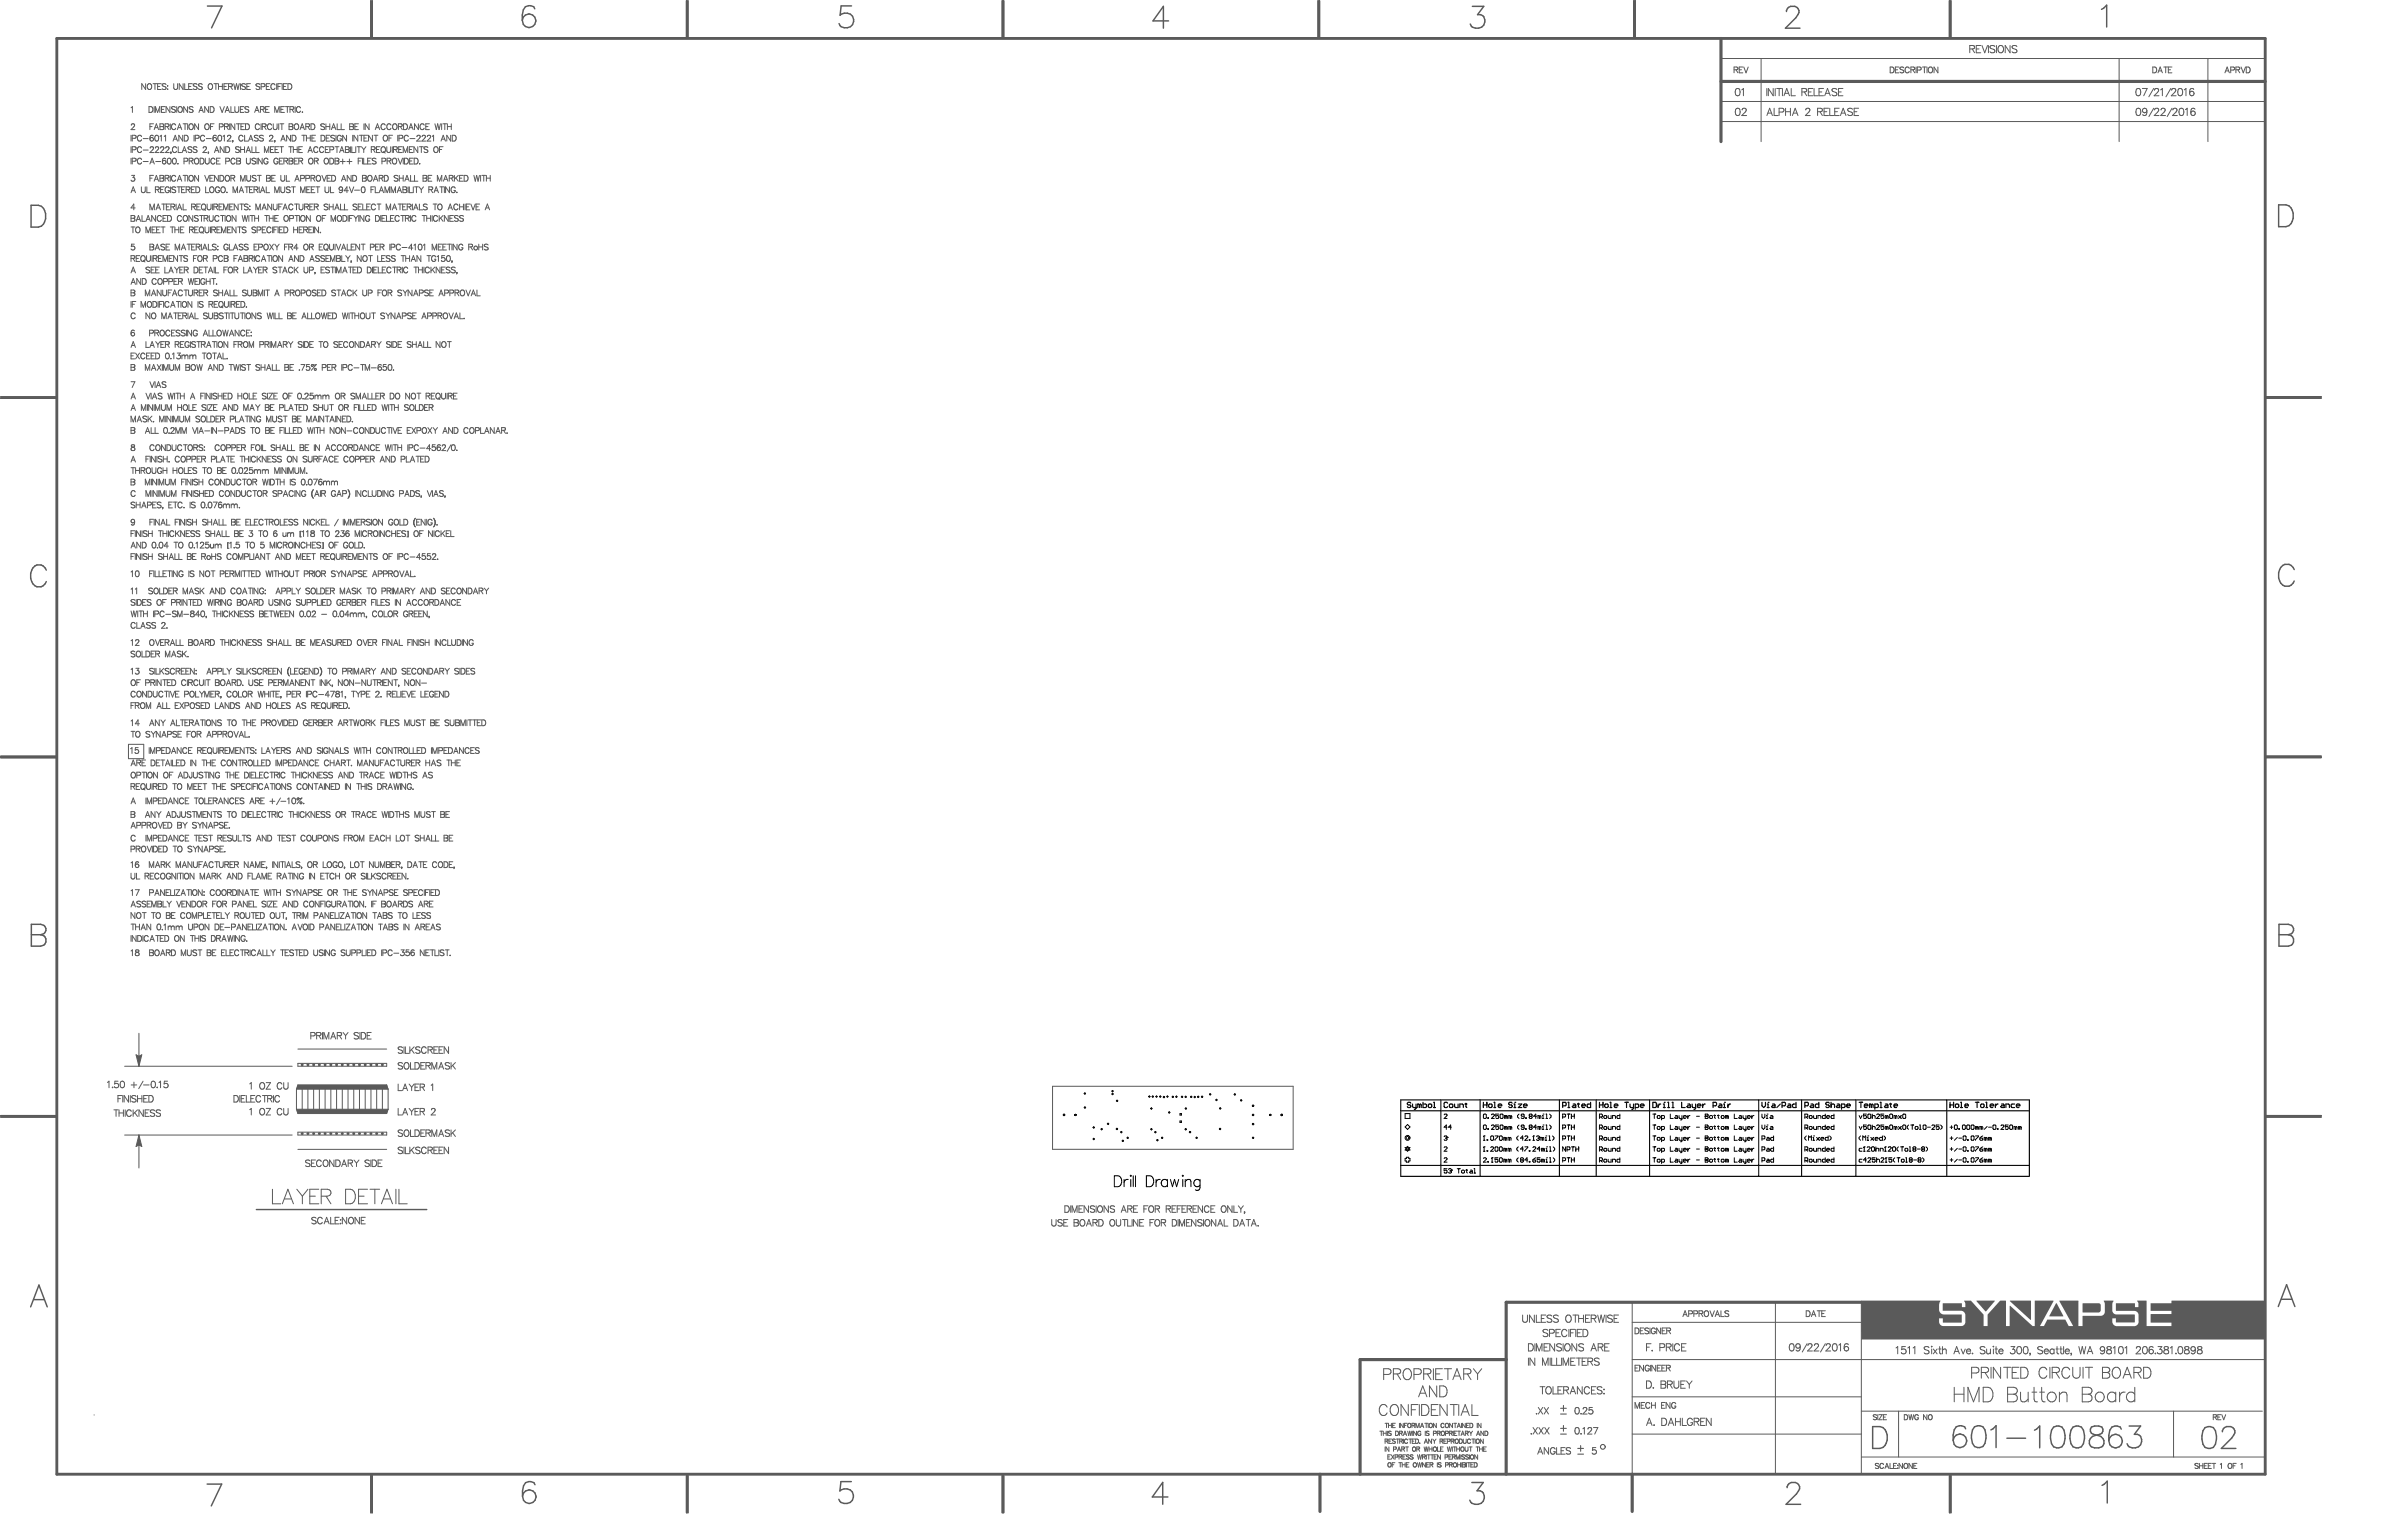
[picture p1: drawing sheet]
<svg xmlns="http://www.w3.org/2000/svg" width="2797mm" height="1761mm" viewBox="0 0 2797 1761" stroke-linecap="round" stroke-linejoin="round" font-family="sans-serif">
<g fill="none" stroke="#000" stroke-width="1.16">
<path d="M1261 1269l1 1-1 1-1-1zM1293 1270l1 1h-1h-1zM1293 1266l1 1-1 1-1-1zM1298 1278l1 1h-1h-1zM1335 1274l1-1 1 1h-1zM1339 1274l1-1 1 1h-1zM1343 1274l1-1 1 1h-1zM1348 1273l1 1h-1h-1zM1353 1273v1v1l-1-1zM1357 1273v1h-1zM1362 1274l1-1 1 1-1 1zM1366 1274l1-1 1 1-1 1z"/>
<path d="M1373 1274l1-1v1v1zM1377 1274l1-1 1 1-1 1zM1383 1274l1-1 1 1-1 1zM1388 1273l1 1-1 1v-1zM1392 1274v-1l1 1-1 1zM1396 1274l1-1 1 1-1 1zM1405 1271l1-1 1 1-1 1zM1413 1278l1-1v1zM1434 1271l1-1 1 1-1 1zM1441 1278l1-1 1 1-1 1zM1236 1294h1v1l-1 1zM1249 1295l1 1v-1"/>
<path d="M1249 1294h1M1250 1295l-1-1 1 1M1250 1295l1-1-1 1M1250 1295h.1M1260 1286l1-1 1 1-1 1zM1338 1287h1l-1 1-1-1zM1358 1292l1-1 1 1-1 1zM1371 1293h2v2h-2zM1378 1287h1l-1 1-1-1zM1417 1287l1-1 1 1-1 1zM1476 1295v1l1-1M1476 1294h1"/>
<path d="M1476 1295l-1-1 1 1M1476 1295h.1M1476 1295l1-1v1M1477 1295h-1M1489 1294h1v1l-1 1zM1633 1293h6v6h-6zM1678 1295l1-1 3 1-4 4h4M1724 1295l1-1 2 1v3l-1 1-2-1zM1729 1298h1v1h-1zM1733 1295l1-1 3 1-4 4h4M1742 1294h-4v2h3l1 2-1 1-3-1M1744 1294l3 1v3l-1 1-3-1v-3z"/>
<path d="M1750 1296h-2v3M1750 1296h1h1v3M1750 1296v3M1755 1296h-2v3M1755 1296h1h1v3M1755 1296v3M1765 1294l-1 2v1l1 2M1771 1296h-2h-1l1-2 2 1v3l-1 1-2-1M1773 1298h1v1h-1zM1778 1296h-1l1-2 2 1v1M1778 1296l-1 1 1 2 2-1v-2M1778 1296h2"/>
<path d="M1786 1296h-4l3-2v5M1789 1296h-2v3M1789 1296v3M1789 1296h1h1v3M1792 1296h1v3M1792 1299h2M1797 1294v5M1797 1299h1M1801 1294l1 2v1l-1 2M1816 1297h3v-2v-1h-3v5M1821 1294h3M1823 1294v5"/>
<path d="M1826 1294v5M1826 1296h4M1830 1294v5M1859 1297h2l1-2-1-1h-2v5M1860 1297l2 2M1864 1296h2l1 2-2 1zM1869 1296v2l1 1h2v-3M1874 1299v-3h3v3M1882 1294v5h-2l-1-1 1-2h2M1921 1294h3M1922 1294v5M1926 1296h2l1 2-2 1z"/>
<path d="M1931 1299h2l1-3h-1h-2v5M1941 1294v5h3M1947 1296h3v3h-3l-1-1 1-1h3M1951 1296v2l1 1h3M1955 1296v4l-2 1M1956 1297h4l-1-1h-3l1 3h2M1961 1296v3M1964 1296l-3 1M1972 1296h3M1982 1294h2l1 1-1 1 1 2-1 1h-2zM1982 1296h2M1987 1296h2l1 2-2 1z"/>
<path d="M1992 1296h1M1993 1295v3v1M1996 1296h2M1997 1295v3l1 1M2001 1296h3l-1 3-3-1zM2007 1296h-2v3M2007 1296h1h1v3M2007 1296v3M2015 1294v5h4M2021 1296h3v3h-3v-1v-1h3M2026 1296v2v1h3M2029 1296v4l-2 1"/>
<path d="M2031 1297h3l-1-1h-2v2l2 1M2036 1296v3M2038 1296l-2 1M2048 1294v3l1 2 2-2v-3M2053 1296v3M2053 1299h1M2058 1296h2v3h-2l-1-1 1-1h2M2097 1297h3l1-2-1-1h-3v5M2099 1297l2 2M2103 1296h2l1 2-3 1zM2108 1296v2v1h3v-3M2113 1299v-3h2h1v3"/>
<path d="M2121 1294v5h-2l-1-3h1h2M2123 1297h3l-1-1h-2l1 3h1M2131 1294v5h-2l-1-3h1h2M2160 1296l2 3 2-3M2169 1294h-3v2h2l1 2-1 1-2-1M2171 1295v-1l3 1v3l-1 1-2-1zM2176 1296h2h1v3M2176 1294v5M2181 1295l1-1 2 1-3 4h3M2189 1294h-3v2h2l1 2-1 1-2-1M2193 1296h-2v3M2193 1296v3"/>
<path d="M2193 1296h1v3M2196 1295l1-1 2 1v3v1l-3-1zM2203 1296h-2v3M2203 1296v3M2203 1296h1v3M2206 1296l4 3M2210 1296l-4 3M2211 1295l1-1 3 1v3l-1 1-3-1zM1270 1309h1h1l-1 1zM1280 1311h1l-1 1-1-1zM1288 1304v1v1l-1-1zM1298 1310l1 1-1 1-1-1z"/>
<path d="M1302 1315l1-1 1 1-1 1zM1337 1312l1-1 1 1h-1zM1343 1314v1v1l-1-1zM1371 1302h2v2h-2zM1377 1312l1-1 1 1h-1zM1382 1315l1-1 1 1-1 1zM1418 1310l1 1-1 1-1-1zM1636 1306l3 3-3 3-3-3zM1682 1309h-4l3-2v5M1687 1309h-4l3-2v5M1724 1307h1h2v4l-1 1-2-1zM1729 1311h1v1h-1z"/>
<path d="M1733 1319l3 1v4h-1h-3v-4zM1733 1307h1h3l-4 5h4M1737 1319h4l-4 5M1742 1307h-4v2l2-1 2 1-1 3-3-1M1744 1307h3v4l-1 1-3-1v-4zM1750 1309l-2-1v4M1750 1309l1-1 1 1v3M1750 1309v3M1755 1309l-2-1v4M1755 1309l1-1 1 1v3M1755 1309v3M1764 1319l-1 2v2l1 1"/>
<path d="M1765 1307l-1 1v2l1 2M1771 1309h-2l-1-1 1-1h2v4l-1 1-2-1M1773 1311h1v1h-1zM1778 1309h2M1778 1309l-1-1 1-1h2v2M1778 1309l-1 1 1 2 2-1v-2M1786 1309h-4l3-2v5M1789 1309l-2-1v4M1789 1309v3M1789 1309l1-1 1 1v3M1792 1312h2M1792 1308h1v4"/>
<path d="M1797 1307v5M1797 1312h1M1800 1319h1v5M1801 1307l1 1v2l-1 2M1804 1319l2 2v2l-2 1M1816 1310h3v-3h-3v5M1821 1319h3M1821 1307h3M1823 1307v5M1823 1319v5M1826 1309h4M1826 1307v5"/>
<path d="M1826 1319v5M1830 1307v5M1830 1319v5M1859 1310h2l1-3h-1h-2v5M1860 1310l2 2M1865 1308l2 1-1 3-2-1zM1869 1308v3l1 1h2v-4M1874 1312v-4h3v1v3M1882 1319v5h-2h-1l1-3h2M1882 1307v5h-2l-1-1 1-3h2M1921 1319h3M1921 1307h3"/>
<path d="M1922 1307v5M1922 1319v5M1927 1308l2 1-1 3-2-1zM1931 1312h2l1-3-1-1h-2v5M1941 1319v5h3M1941 1307v5h3M1947 1308l3 1v3h-3l-1-1 1-1h3M1951 1308v3l1 1h3M1955 1308v5h-2M1956 1310h4l-1-2-3 1 1 3h2M1961 1308v4M1964 1308l-3 2"/>
<path d="M1972 1309h3M1982 1319h2l1 1-1 2 1 2h-1h-2zM1982 1309h2M1982 1307h2h1l-1 2 1 2-1 1h-2zM1988 1308l2 1-1 3-2-1zM1992 1308h1M1993 1307v4v1M1996 1308h2M1997 1307v4l1 1M2001 1308l3 1-1 3-3-1zM2007 1309l-2-1v4M2007 1309v3"/>
<path d="M2007 1309l1-1 1 1v3M2015 1319v5h4M2015 1307v5h4M2021 1308l3 1v3h-3v-1v-1h3M2026 1308v3v1h3M2029 1308v5h-2M2031 1310h3l-1-2-2 1v2l2 1M2036 1308v4M2038 1308l-2 2M2048 1307v3l1 2 2-2v-3M2053 1312h1M2053 1308v4"/>
<path d="M2058 1308l2 1v3h-2l-1-1 1-1h2M2061 1319v5h-2h-1l1-3h2M2097 1310h3l1-3h-1h-3v5M2099 1319l-2 2v2l2 1M2099 1310l2 2M2103 1308l3 1-1 3-2-1zM2108 1308v3v1h3v-4M2113 1312v-4h2l1 1v3M2121 1307v5h-2l-1-1 1-3h2M2123 1310h3l-1-2-2 1 1 3h1M2124 1319v5h-2h-1l1-3h2M2126 1319l2 2v2l-2 1"/>
<path d="M2131 1307v5h-2l-1-1 1-3h2M2160 1308l2 4 2-4M2162 1319l-2 2v2l2 1M2169 1307h-3v2l2-1 1 3-1 1-2-1M2171 1307h3v4l-1 1-2-1zM2176 1309l2-1 1 1v3M2176 1307v5M2181 1307h1h2l-3 5h3M2188 1319v5h-3l-1-2 1-1h3M2189 1307h-3v2l2-1 1 3-1 1-2-1M2189 1319l2 2v2l-2 1M2193 1309l-2-1v4"/>
<path d="M2193 1309v3M2193 1309v-1l1 1v3M2196 1307h1h2v4v1l-3-1zM2203 1309l-2-1v4M2203 1309v3M2203 1309l1-1v1v3M2206 1308l4 4M2210 1308l-4 4M2211 1307h1h3v4l-1 1-3-1zM2218 1307l-2 1v2l2 2M2221 1307h3M2222 1307v5"/>
<path d="M2226 1308l3 1-1 3-2-1zM2231 1307v5M2231 1312h1M2235 1307h1h2v4l-1 1-2-1zM2240 1309h3M2245 1307h1h2l-3 5h3M2253 1307h-3v2l2-1 1 1v3l-3-1M2255 1307l2 1v2l-2 2M2266 1309h4M2268 1307v4M2271 1307h1h3v4l-1 1-3-1zM2276 1311h1v1h-1z"/>
<path d="M2281 1307h3v4l-1 1-2-1zM2286 1307h3v4l-1 1-2-1zM2291 1307h1h2v4l-1 1-2-1zM2296 1319h3l-3 5M2297 1309l-1-1v4M2297 1309l1-1 1 1v3M2297 1309v3M2302 1309l-1-1v4M2302 1309l1-1 1 1v3M2302 1309v3M2304 1319l-3 3M2309 1308l-3 4"/>
<path d="M2311 1309h3M2316 1307h1h2v4v1l-3-1zM2321 1311h1v1h-1zM2325 1307h1h3l-4 5h4M2334 1307h-4v2l2-1 2 1-1 3-3-1M2335 1307h1h3v4l-1 1-3-1zM2342 1309l-1-1v4M2342 1309v3M2342 1309l1-1 1 1v3M2347 1309l-1-1v4M2347 1309v3M2347 1309l1-1 1 1v3"/>
<path d="M1270 1323l1-1 1 1-1 1zM1305 1324l1 1-1 1-1-1zM1310 1322l1-1v1zM1344 1324l1-1 1 1-1 1zM1350 1322v-1l1 1h-1zM1390 1322l1-1v1zM1455 1322l1-1 1 1h-1zM1633 1333h1l2-2 1 2h2l-2 1 2 2h-2l-1 1-2-1h-1l1-2zM1634 1333h2h1v1v1l-1 1-2-1 1-1zM1678 1320l3-1 1 1-1 2M1678 1333l1-1 3 1-4 4h4M1680 1322h1"/>
<path d="M1681 1322l1 1-1 1h-3M1724 1337h2M1724 1324h2M1724 1320l1-1v5M1724 1333l1-1v5M1728 1336h1v1h-1zM1728 1324h1h-1zM1732 1333l1-1 3 1-4 4h4M1737 1333l1-1 3 1v3l-1 1-3-1zM1742 1333l1-1 3 1v3l-1 1-3-1zM1742 1320l1-1 3 1v4h-1h-3zM1749 1335l-1-1v3"/>
<path d="M1749 1322l-1-1v3M1749 1322v2M1749 1335v2M1749 1322l1-1 1 1v2M1749 1335l1-1 1 1v2M1754 1335l-1-1v3M1754 1322l-1-1v3M1754 1322v2M1754 1335v2M1754 1322l1-1 1 1v2M1754 1335l1-1 1 1v2M1764 1332l-1 2v1l1 2"/>
<path d="M1770 1322h-3l2-3v5M1770 1335h-3l2-3v5M1772 1332h3l-3 5M1772 1320l1-1 2 1-3 4h3M1777 1336h1v1h-1zM1777 1324h1h-1zM1781 1333l1-1 3 1-4 4h4M1781 1324h2M1781 1320l1-1v5M1786 1320l2-1 1 1-1 2M1787 1322h1M1788 1322l1 1-1 1h-2"/>
<path d="M1790 1335h-4l3-3v5M1792 1322l-1-1v3M1792 1322l1-1 1 1v2M1792 1322v2M1793 1335l-2-1v3M1793 1335v2M1793 1335l1-1 1 1v2M1796 1324h1M1796 1321h1v3M1797 1337h1M1797 1334v3M1800 1324h2"/>
<path d="M1801 1337h1M1801 1332h1v5M1805 1332l2 2v1l-2 2M1816 1323h3v-3v-1h-3v5M1819 1332v5l-3-5v5M1821 1335h3v-2v-1h-3v5M1826 1332h4M1826 1322h4M1828 1332v5M1831 1332v5M1831 1335h4M1835 1332v5"/>
<path d="M1859 1335h2l1-2-1-1h-2v5M1859 1323h2l1-3-1-1h-2v5M1860 1335l2 2M1860 1323l2 1M1864 1322l2-1 1 3h-2zM1865 1334l2 1-1 2-2-1zM1869 1334v2l1 1h2v-3M1869 1321v3h1h2v-3M1874 1324v-3h3v1v2M1874 1337v-3h3v1v2M1882 1332v5h-2l-1-2 1-1h2M1921 1332h3"/>
<path d="M1922 1332v5M1926 1322l2-1 1 3h-2zM1927 1334l2 1-1 2-2-1zM1931 1337h2l1-1-1-2h-2v5M1931 1324h2l1-2-1-1h-2v5M1941 1332v5h3M1947 1334l3 1v2h-3l-1-1 1-1h3M1947 1321l3 1v2h-3h-1l1-1h3M1951 1334v2l1 1h3M1951 1321v3h1h3M1955 1321v4l-2 1M1955 1334v4l-2 1"/>
<path d="M1956 1335h4l-1-1-3 1 1 2h2M1956 1323h4l-1-2-3 1 1 2h2M1961 1321v3M1961 1334v3M1964 1334l-3 1M1964 1321l-3 2M1972 1322h3M1972 1335h3M1982 1332h2l1 1-1 2 1 1-1 1h-2zM1982 1322h2M1982 1335h2M1987 1322l2-1 1 3h-2z"/>
<path d="M1988 1334l2 1-1 2-2-1zM1992 1334h1M1992 1321h1M1993 1320v4M1993 1333v3v1M1996 1334h2M1996 1321h2M1997 1320v4h1M1997 1333v3l1 1M2001 1334l3 1-1 2-3-1zM2001 1321l3 1-1 2h-3zM2007 1335l-2-1v3"/>
<path d="M2007 1322l-2-1v3M2007 1322v2M2007 1335v2M2007 1322l1-1 1 1v2M2007 1335l1-1 1 1v2M2015 1332v5h4M2021 1334l3 1v2h-3v-1v-1h3M2021 1321l3 1v2h-3v-1h3M2026 1334v2v1h3M2026 1321v3h3M2029 1321v4l-2 1M2029 1334v4l-2 1"/>
<path d="M2031 1335h3l-1-1-2 1v1l2 1M2031 1323h3l-1-2-2 1v2h2M2036 1321v3M2036 1334v3M2038 1334l-2 1M2038 1321l-2 2M2048 1335h2l1-2-1-1h-2v5M2048 1323h2l1-3-1-1h-2v5M2053 1334l3 1v2h-3v-1v-1h3M2053 1321l3 1v2h-3v-1h3M2061 1332v5h-2l-1-1 1-2h2M2097 1335h3l1-2-1-1h-3v5"/>
<path d="M2099 1335l2 2M2102 1324v-5l1 2 2-2v5M2103 1334l3 1-1 2-2-1zM2107 1324h1M2107 1321h1v3M2108 1334v2v1h3v-3M2111 1321l3 3M2113 1337v-3h2l1 1v2M2114 1321l-3 3M2116 1323h3v-2l-3 1 1 2h2M2121 1332v5h-2l-1-2 1-1h2M2123 1335h3l-1-1-2 1 1 2h1"/>
<path d="M2131 1332v5h-2l-1-2 1-1h2M2164 1334h-3l-1 1 1 2h3M2165 1324v-5l1 2 2-2v5M2166 1337h1M2166 1333v-1v5M2170 1333l1-1 2 1-3 4h3M2170 1324h1M2170 1321h1v3M2174 1321l3 3M2175 1333l1-1 2 1v3l-1 1-2-1zM2177 1321l-3 3M2179 1323h3v-2l-3 1 1 2h2"/>
<path d="M2180 1335l2-1 1 1v2M2180 1332v5M2185 1337v-3h3v1v2M2190 1337h2M2190 1333l1-1v5M2194 1333l1-1 3 1-4 4h4M2199 1333l1-1 3 1v3l-1 1-3-1zM2206 1332l-2 2v1l2 2M2209 1332h3M2210 1332v5M2214 1335l2-1 1 2-2 1zM2219 1337h2"/>
<path d="M2219 1332h1v5M2224 1335h-1l1 2 2-1v-1M2224 1335l-1-1 1-2 2 1v2M2224 1335h2M2228 1335h3M2234 1335h-1l1 2 3-1-1-1M2234 1335l-1-1 1-2 3 1-1 2M2234 1335h2M2238 1332l2 2v1l-2 2M2266 1322h4M2266 1335h4M2268 1320v4"/>
<path d="M2268 1333v3M2275 1334l-4 3M2275 1321l-4 3M2276 1322h4M2276 1335h4M2281 1333l1-1 3 1v3l-1 1-3-1zM2281 1320l1-1 3 1v4h-1h-3zM2286 1336h1v1h-1zM2286 1324h1h-1zM2291 1333l1-1 2 1v3l-1 1-2-1zM2291 1320l1-1 2 1v4h-1h-2zM2296 1332h3l-3 5"/>
<path d="M2301 1335h2l1 1-2 1zM2301 1322h2l1 2h-2zM2304 1332l-3 3M2308 1335l-2-1v3M2308 1322l-2-1v3M2308 1322v2M2308 1335v2M2308 1322v-1l1 1v2M2308 1335v-1l1 1v2M2313 1335l-2-1v3M2313 1322l-2-1v3M2313 1322v2"/>
<path d="M2313 1335v2M2313 1322v-1l1 1v2M2313 1335v-1l1 1v2M1634 1344h3v2h2v2h-2v2h-3v-2h-1v-2h1zM1678 1346l1-1 3 1-4 4h4M1682 1357h-4v3l2-1 2 1-1 2h-3M1683 1358l3-1 1 1-1 2M1685 1360h1M1686 1360l1 1-1 1h-3M1693 1357h4M1695 1357v5M1698 1360l3-1 1 3h-3z"/>
<path d="M1704 1359h1M1704 1358v4h1M1709 1359l2 1v2h-2h-1l1-1h2M1713 1357h1v5M1724 1346l1-1 2 1-3 4h3M1729 1349h1v1h-1zM1733 1350h2M1733 1346l1-1v5M1741 1345h-4v2l2-1 2 1-1 3-3-1M1742 1346l1-1 3 1v3l-1 1-3-1zM1749 1347l-1-1v4M1749 1347v3"/>
<path d="M1749 1347l1-1 1 1v3M1754 1347l-1-1v4M1754 1347v3M1754 1347l1-1 1 1v3M1764 1345l-1 1v2l1 2M1768 1347l-1 1 1 2 2-1-1-2M1768 1347l-1-1 1-1 2 1-1 1M1768 1347h1M1775 1347h-3l3-2v5M1777 1349h1v1h-1zM1781 1347h3l1 2-3 1zM1785 1345l-4 2"/>
<path d="M1790 1345h-4v2l2-1 2 1-1 3-3-1M1793 1347l-2-1v4M1793 1347v3M1793 1347l1-1 1 1v3M1797 1350h1M1797 1346v4M1801 1350h1M1801 1345h1v5M1805 1345l2 1v2l-2 2M1816 1348h3v-2v-1h-3v5M1821 1345h3M1823 1345v5"/>
<path d="M1826 1345v5M1826 1347h4M1830 1345v5M1859 1348h2l1-2-1-1h-2v5M1860 1348l2 2M1864 1347l2-1 1 3-2 1zM1869 1346v3l1 1h2v-4M1874 1350v-4h3v1v3M1882 1345v5h-2l-1-1 1-3h2M1921 1345h3M1922 1345v5M1926 1347l2-1 1 3-2 1z"/>
<path d="M1931 1350h2l1-3-1-1h-2v5M1941 1345v5h3M1947 1346l3 1v3h-3l-1-1 1-1h3M1951 1346v3l1 1h3M1955 1346v5h-2M1956 1348h4l-1-2-3 1 1 3h2M1961 1346v4M1964 1346l-3 2M1972 1347h3M1982 1345h2l1 1-1 1 1 2-1 1h-2zM1982 1347h2M1987 1347l2-1 1 3-2 1z"/>
<path d="M1992 1346h1M1993 1346v3v1M1996 1346h2M1997 1346v3l1 1M2001 1346l3 1-1 3-3-1zM2007 1347l-2-1v4M2007 1347v3M2007 1347l1-1 1 1v3M2015 1345v5h4M2021 1346l3 1v3h-3v-1v-1h3M2026 1346v3v1h3M2029 1346v5h-2"/>
<path d="M2031 1348h3l-1-2-2 1v2l2 1M2036 1346v4M2038 1346l-2 2M2048 1348h2l1-2-1-1h-2v5M2053 1346l3 1v3h-3v-1v-1h3M2061 1345v5h-2l-1-1 1-3h2M2097 1348h3l1-2-1-1h-3v5M2099 1348l2 2M2103 1347l2-1 1 3-3 1zM2108 1346v3v1h3v-4M2113 1350v-4h2l1 1v3M2121 1345v5h-2l-1-1 1-3h2"/>
<path d="M2123 1348h3l-1-2-2 1v2l2 1M2131 1345v5h-2l-1-1 1-3h2M2164 1346h-3l-1 1 1 3h3M2169 1347h-3l2-2v5M2171 1346v-1l3 1-3 4h3M2179 1345h-3v2l2-1 1 3-1 1-2-1M2181 1347l2-1 1 1v3M2181 1345v5M2186 1346l1-1 2 1-3 4h3M2191 1350h2M2191 1346l1-1v5M2199 1345h-4v2l2-1 2 1-1 3-3-1"/>
<path d="M2202 1345l-2 1v2l2 2M2204 1345h4M2206 1345v5M2210 1347l2-1 1 3-3 1zM2215 1350h1M2215 1345v5M2220 1347l-1 1 1 2 2-1-1-2M2220 1347l-1-1 1-1 2 1-1 1M2220 1347h1M2224 1347h3M2230 1347l-1 1 1 2 2-1-1-2M2230 1347l-1-1 1-1 2 1-1 1"/>
<path d="M2230 1347h1M2234 1345l2 1v2l-2 2M2266 1347h4M2268 1346v3M2275 1346l-4 4M2276 1347h4M2281 1346l1-1 3 1v3l-1 1-3-1zM2286 1349h1v1h-1zM2291 1346l1-1 2 1v3l-1 1-2-1zM2296 1345h3l-3 5M2301 1347h2l1 2-2 1zM2304 1345l-3 2"/>
<path d="M2308 1347l-2-1v4M2308 1347v3M2308 1347v-1l1 1v3M2313 1347l-2-1v4M2313 1347v3M2313 1347v-1l1 1v3M1295 1366h4a7 7 0 0 1 5 6 7 7 0 0 1-5 6h-4zM1306 1370v8M1311 1370a4 4 0 0 0-5 3M1314 1365l1 1h-1h-1zM1314 1370v8M1317 1366v12"/>
<path d="M1320 1366v12M1332 1366h4a7 7 0 0 1 5 6 7 7 0 0 1-5 6h-4zM1343 1370v8M1348 1370a4 4 0 0 0-5 3M1357 1372a4 4 0 0 0-6-1 4 4 0 0 0 0 6 4 4 0 0 0 6-1M1357 1370v8M1360 1370l3 8 2-8 2 8 3-8M1375 1365v1h-1zM1375 1370v8M1377 1372l3-2h3l1 8M1377 1370v8M1395 1372a4 4 0 0 0-6-1 4 4 0 0 0 0 6 4 4 0 0 0 6-1"/>
<path d="M1395 1370v9a3 3 0 0 1-2 3 3 3 0 0 1-4 0M1713 1362h2"/>
<circle cx="1456" cy="1295" r=".5"/>
<circle cx="1456" cy="1284" r=".5"/>
<circle cx="1456" cy="1284" r=".8"/>
<circle cx="1456" cy="1295" r=".8"/>
<circle cx="1456" cy="1306" r=".5"/>
<circle cx="1456" cy="1306" r=".8"/>
<circle cx="1636" cy="1322" r="1.7"/>
<circle cx="1636" cy="1322" r="2.8"/>
</g>
<path d="M1628 1277h730v89h-730zM1674 1277v89M1720 1277v89M1812 1277v89M1855 1277v89M1917 1277v89M2044 1277v89M2094 1277v89M2157 1277v89M2262 1277v89M1628 1290h730M1628 1354h730" fill="none" stroke="#000" stroke-width="1.3"/>
<g fill="#000">
<circle cx="1760" cy="1280" r=".7"/>
<circle cx="1793" cy="1294" r=".4"/>
<circle cx="1934" cy="1280" r=".7"/>
<circle cx="1982" cy="1296" r=".4"/>
<circle cx="2004" cy="1280" r=".7"/>
<circle cx="2053" cy="1294" r=".4"/>
<circle cx="2055" cy="1280" r=".7"/>
<circle cx="1725" cy="1319" r=".4"/>
<circle cx="1782" cy="1319" r=".4"/>
<circle cx="1793" cy="1307" r=".4"/>
<circle cx="1797" cy="1319" r=".4"/>
<circle cx="1982" cy="1309" r=".4"/>
<circle cx="2053" cy="1307" r=".4"/>
<circle cx="2108" cy="1319" r=".4"/>
<circle cx="2171" cy="1319" r=".4"/>
<circle cx="1682" cy="1321" r=".4"/>
<circle cx="1725" cy="1332" r=".4"/>
<circle cx="1789" cy="1321" r=".4"/>
<circle cx="1797" cy="1332" r=".4"/>
<circle cx="1982" cy="1335" r=".4"/>
<circle cx="1982" cy="1322" r=".4"/>
<circle cx="2166" cy="1332" r=".4"/>
<circle cx="2191" cy="1332" r=".4"/>
<circle cx="1687" cy="1359" r=".4"/>
<circle cx="1734" cy="1345" r=".4"/>
<circle cx="1797" cy="1345" r=".4"/>
<circle cx="1982" cy="1347" r=".4"/>
<circle cx="2192" cy="1345" r=".4"/>
</g>
<g fill="none" stroke="#000" stroke-width="1.4">
<path d="M1639 1281l-1-1h-2l-1 2 1 1h2l1 2-1 1h-2l-1-1M1642 1282v3l1 1h3M1646 1282v5l-2 1M1650 1283l1-1 1 1v3M1650 1283l-2-1v4M1650 1283v3M1654 1280v6h3l1-1v-2l-1-1h-3M1660 1283l1-1h2l1 1v2l-1 1h-2l-1-1zM1666 1280h1v6M1666 1286h2M1682 1281l-1-1h-2l-1 1v4l1 1h2l1-1M1685 1282h2l1 1v2l-1 1h-2l-1-1v-2z"/>
<path d="M1690 1282v3l1 1h3v-4M1696 1286v-4h4l1 1v3M1703 1282h2M1704 1281v4l1 1M1724 1283h4M1724 1280v6M1728 1280v6M1731 1282h2l1 1v2l-1 1h-2l-1-1v-2zM1736 1280h1v6M1736 1286h2M1741 1284h4l-1-2h-2l-1 1v2l1 1h2M1757 1281l-1-1h-2l-1 1 1 2h2l1 1-1 2h-2l-1-1"/>
<path d="M1759 1286h2M1759 1282h1v4M1764 1282h4l-4 4h4M1771 1284h4l-1-2h-2l-1 1v2l1 1h2M1816 1284h3l1-1v-2l-1-1h-3v6M1822 1280h1v6M1822 1286h2M1828 1282h2l1 1v3h-3l-1-1 1-1h3M1833 1282h2M1834 1281v4l1 1M1838 1284h4l-1-2h-2l-1 1v2l1 1h2M1848 1280v6h-3l-1-1v-2l1-1h3"/>
<path d="M1859 1283h4M1859 1280v6M1863 1280v6M1866 1282h2l1 1v2l-1 1h-2l-1-1v-2zM1871 1280h1v6M1871 1286h2M1876 1284h4l-1-2h-2l-1 1v2l1 1h2M1888 1280h4M1890 1280v6M1894 1282v3l1 1h3M1898 1282v5l-2 1M1900 1286h3l1-1v-2l-1-1h-3v6"/>
<path d="M1906 1284h4l-1-2h-2l-1 1v2l1 1h2M1921 1280h3l1 1v4l-1 1h-3zM1927 1282v4M1930 1282l-3 2M1933 1286h2M1933 1282h1v4M1938 1280h1v6M1938 1286h2M1943 1280h1v6M1943 1286h2M1954 1280v6h4M1961 1282h2l1 1v3h-3l-1-1 1-1h3"/>
<path d="M1966 1282v3l1 1h3M1970 1282v5l-2 1M1973 1284h4l-1-2h-2l-1 1v2l1 1h2M1979 1282v4M1982 1282l-3 2M1991 1284h3l1-1v-2l-1-1h-3v6M1998 1282h2l1 1v3h-3l-1-1 1-1h3M2003 1286h2M2003 1282h1v4M2008 1282v4M2011 1282l-3 2M2048 1280v4l2 2 2-2v-4"/>
<path d="M2054 1286h2M2054 1282h1v4M2060 1282h2l1 1v3h-3l-1-1 1-1h3M2069 1282l-4 4M2071 1284h3l1-1v-2l-1-1h-3v6M2078 1282h2l1 1v3h-3l-1-1 1-1h3M2087 1280v6h-3l-1-1v-2l1-1h3M2097 1284h3l2-1v-2l-2-1h-3v6M2105 1282h2l1 1v3h-3l-1-1 1-1h3M2114 1280v6h-3l-1-1v-2l1-1h3M2126 1281l-1-1h-2l-1 2 1 1h2l1 2-1 1h-2l-1-1M2128 1283l1-1h2l1 1v3"/>
<path d="M2128 1280v6M2135 1282h2l1 1v3h-3l-1-1 1-1h3M2140 1286h3l1-1v-2l-1-1h-3v6M2146 1284h4l-1-2h-2l-1 1v2l1 1h2M2160 1280h5M2163 1280v6M2167 1284h4l-1-2h-2l-1 1v2l1 1h2M2175 1283l-2-1v4M2175 1283v3M2175 1283l1-1 1 1v3M2179 1286h3l1-1v-2l-1-1h-3v6M2185 1280h1v6"/>
<path d="M2185 1286h2M2191 1282h2l1 1v3h-3l-1-1 1-1h3M2196 1282h2M2197 1281v4l1 1M2201 1284h4l-1-2h-2l-1 1v2l1 1h2M2266 1283h4M2266 1280v6M2270 1280v6M2273 1282h2l1 1v2l-1 1h-2l-1-1v-2zM2278 1280h1v6M2278 1286h2M2283 1284h4l-1-2h-2l-1 1v2l1 1h2"/>
<path d="M2296 1280h4M2298 1280v6M2302 1283l1-1h2l1 1v2l-1 1h-2l-1-1zM2308 1280h1v6M2308 1286h2M2313 1284h4l-1-2h-2l-1 1v2l1 1h2M2319 1282v4M2322 1282l-3 2M2326 1282h2l1 1v3h-3l-1-1 1-1h3M2331 1286v-4h3l1 1v3M2341 1282h-3l-1 1v2l1 1h3M2343 1284h4l-1-2h-2l-1 1v2l1 1h2"/>
</g>
<g fill="#5a5a5a">
<path d="M158 1225l3 2 4-2-4 13z"/>
<path d="M161 1318l4 14-4-2-3 2z"/>
<path d="M2389 1514h1l8 15h-16z"/>
<path d="M2297 1511h21l-11 12z"/>
<path d="M2336 1511h24v22z"/>
<path d="M2420 1514h20l1 2v7l-2 1h-19z"/>
<path d="M344 1288h107l-1 5h-104z"/>
<path d="M346 1260h104l1 5h-107z"/>
<path d="M2163 1511h92l-2 4v6a6 6 0 0 0 6 6h21v9h-22v-5h-5v4a5 5 0 0 0 6 5h21a5 5 0 0 0 4-5v-8a5 5 0 0 0-5-5h-21v-8h22v4h4v-4l-1-3h7l15 16v13h5v-13l15-16h6v29h5v-23l26 23h3v-29h21l-15 29h4l4-7h21l4 7h5l-16-29h1h21v29h5v-12h21a5 5 0 0 0 5-4v-10l-1-3h11l-1 3v8a5 5 0 0 0 5 5h21v9h-22v-5h-4v4a5 5 0 0 0 6 5h19a5 5 0 0 0 5-6v-7a5 5 0 0 0-5-5h-21v-8h22v4h4v-4l-1-3h10l1 29h28v-4h-24v-10h24v-4h-24v-8h24l1-3h107l1 45h-469z"/>
<circle cx="351" cy="1237" r="1.7"/>
<circle cx="358" cy="1237" r="1.7"/>
<circle cx="365" cy="1237" r="1.7"/>
<circle cx="371" cy="1237" r="1.7"/>
<circle cx="378" cy="1237" r="1.7"/>
<circle cx="384" cy="1237" r="1.7"/>
<circle cx="391" cy="1237" r="1.7"/>
<circle cx="398" cy="1237" r="1.7"/>
<circle cx="404" cy="1237" r="1.7"/>
<circle cx="411" cy="1237" r="1.7"/>
<circle cx="418" cy="1237" r="1.7"/>
<circle cx="424" cy="1237" r="1.7"/>
<circle cx="431" cy="1237" r="1.7"/>
<circle cx="438" cy="1237" r="1.7"/>
<circle cx="444" cy="1237" r="1.7"/>
<circle cx="351" cy="1317" r="1.7"/>
<circle cx="358" cy="1317" r="1.7"/>
<circle cx="365" cy="1317" r="1.7"/>
<circle cx="371" cy="1317" r="1.7"/>
<circle cx="378" cy="1317" r="1.7"/>
<circle cx="384" cy="1317" r="1.7"/>
<circle cx="391" cy="1317" r="1.7"/>
<circle cx="398" cy="1317" r="1.7"/>
<circle cx="404" cy="1317" r="1.7"/>
<circle cx="411" cy="1317" r="1.7"/>
<circle cx="418" cy="1317" r="1.7"/>
<circle cx="424" cy="1317" r="1.7"/>
<circle cx="431" cy="1317" r="1.7"/>
<circle cx="438" cy="1317" r="1.7"/>
<circle cx="444" cy="1317" r="1.7"/>
</g>
<g fill="none" stroke="#5a5a5a" stroke-width="1.16">
<path d="M2289 57l5-1 1-1-1-1-5-1v8M2292 57l3 4M2297 57h3M2302 53h-5v8h5M2303 53l3 8 4-8M2311 53v8M2318 54l-2-1-3 1v2l5 2v2l-2 1-3-1M2320 53v8M2323 54a3 3 0 0 1 3-1 3 3 0 0 1 2 3v2a3 3 0 0 1-3 3 3 3 0 0 1-3-3zM2336 53v8l-6-8v8M2344 54l-2-1-4 1 1 2 4 2 1 1v1l-2 1-4-1M2001 68h-1h632"/>
<path d="M2025 78h-4v7h4M2026 78l3 7 3-7M2047 68v96M2197 78h2a4 4 0 0 1 2 3 4 4 0 0 1-2 4h-2zM2207 78h-4v7h4M2212 79l-1-1-3 1 1 1 3 3v1l-1 1-3-1M2219 79a2.5 2.5 0 0 0-3-1 2.5 2.5 0 0 0-2 2v2a2.5 2.5 0 0 0 2 3 2.5 2.5 0 0 0 3-2M2227 78v7M2234 78h5M2236 78v7M2239 78v7M2241 79l1-1a3 3 0 0 1 4 3 3 3 0 0 1-4 3l-1-2z"/>
<path d="M2252 78v7l-4-7v7M2463 68v96M2502 78h2a4 4 0 0 1 2 3 4 4 0 0 1-2 4h-2zM2514 78h5M2517 78v7M2524 78h-4v7h4M2566 68v96M2604 78l3 7 3-7M2610 78h3a4 4 0 0 1 2 3 4 4 0 0 1-2 4h-3zM169 97v7l-4-7v7M172 98a3 3 0 0 1 4 3 3 3 0 0 1-4 3l-1-3zM178 97h4"/>
<path d="M180 97v7M187 97h-4v7h4M193 98l-2-1-3 1 1 2 4 2v1l-2 1-3-1M195 99v1zM202 97v5l2 2 2-1v-6M213 97v7l-5-7v7M215 97v7h4M223 97h-4v7h4M229 98l-2-1-2 1v2l4 2v1l-2 1-2-1M235 98l-2-1-2 1v2l4 2v1l-2 1-2-1M243 98a3 3 0 0 1 4 3 3 3 0 0 1-4 3l-1-3zM249 97h4"/>
<path d="M251 97v7M254 97v7M258 97v7M264 97h-4v7h4M272 97l1 7 2-7 1 7 2-7M279 97v7M285 98l-1-1-3 1v2l4 1v2l-1 1-3-1M291 97h-4v7h4M302 98l-2-1-3 1 1 2 4 2v1l-2 1-3-1M314 97h-5v7h5M320 99a2.5 2.5 0 0 0-3-2 2.5 2.5 0 0 0-2 3v1a2.5 2.5 0 0 0 2 3 2.5 2.5 0 0 0 3-2M322 97v7"/>
<path d="M327 97h-4v7M328 97v7M333 97h-4v7h4M335 97h2a4 4 0 0 1 2 4 4 4 0 0 1-2 3h-2zM2015 81h4v-3h-4v7M2017 81l3 4M2021 81h3M2203 81h2M2221 81h4v-3h-4v7M2223 81l2 4M2228 81h4v-3h-4v7M2508 85l2-7 3 7"/>
<path d="M2509 82h3M2520 81h2M2586 85l2-7 3 7M2587 82h3M2592 81h4l1-3h-5v7M2598 81h4l1-3h-5v7M2601 81l2 4M183 100h3M194 104h1zM219 100h3M254 100h4M260 100h3"/>
<path d="M266 100h3l1-2-4-1v7M268 100l2 4M287 100h2M303 101l4-1 1-2-5-1v7M309 100h3M323 100h3M329 100h3M2001 118h-1h632M2018 103a2.7 2.7 0 0 1 4 1v2a4 4 0 0 1-3 5 5 5 0 0 1-1-8zM2024 104l2-1v8M2053 103v8M2061 103v8l-6-8v8"/>
<path d="M2063 103v8M2065 103h5M2068 103v8M2071 103v8M2073 111l3-8 4 8M2074 108h4M2082 103v8h4M2094 107l5-1 1-1-1-1-5-1v8M2097 107l3 4M2101 107h4M2107 103h-6v8h6M2108 103v8h5"/>
<path d="M2114 107h3M2119 103h-5v8h5M2121 111l3-8 3 8M2122 108h4M2135 104l-2-1-4 1 1 2 4 2 1 1v1l-2 1-4-1M2136 107h4M2142 103h-6v8h6M2483 103a2.7 2.7 0 0 1 4 1l1 2a4 4 0 0 1-4 5 5 5 0 0 1-1-8zM2490 103h5l-4 8M2503 103l-6 9M2504 105l1-2h2l2 1-2 3-4 4h6M2511 104l2-1v8"/>
<path d="M2523 103l-6 9M2524 105l1-2h3v1l-1 3-4 4h6M2532 103a2.7 2.7 0 0 1 4 1v2a4 4 0 0 1-3 5 5 5 0 0 1-1-8zM2538 104l2-1v8M2549 104v-1a2.7 2.7 0 0 0-4 1v4M152 125l2-1v7M173 124h2a4 4 0 0 1 3 3 4 4 0 0 1-3 4h-2zM179 124v7M181 131v-7l2 7 3-7v7M188 127h2M192 124h-4v7h4M197 124v7l-4-7v7"/>
<path d="M204 125l-2-1-3 1 1 1 4 3v1l-2 1-3-1M205 124v7M207 125l1-1a3 3 0 0 1 4 3 3 3 0 0 1-4 3l-1-2zM218 124v7l-5-7v7M224 125l-1-1-3 1v1l4 3v1l-1 1-3-1M231 131l3-7 2 7M232 128h3M242 124v7l-4-7v7M244 124h3a4 4 0 0 1 2 3 4 4 0 0 1-2 4h-3zM256 124l2 7 3-7M262 131l2-7 3 7M263 128h3"/>
<path d="M268 124v7h4M273 124v5l2 2 2-1v-6M279 127h3M283 124h-4v7h4M289 125l-1-1-3 1v1l4 3v1l-1 1-3-1M296 131l3-7 2 7M297 128h3M303 127h4v-3h-4v7M305 127l2 4M309 127h2M313 124h-4v7h4M319 131v-7l3 7 2-7v7"/>
<path d="M326 127h3M331 124h-5v7h5M332 124h4M334 124v7M337 127h4v-3h-4v7M339 127l2 4M343 124v7M349 125a2.5 2.5 0 0 0-3-1 2.5 2.5 0 0 0-2 2v2a2.5 2.5 0 0 0 2 3 2.5 2.5 0 0 0 3-2M351 130v1zM2018 126a2.7 2.7 0 0 1 4 1v2a4 4 0 0 1-3 5 5 5 0 0 1-1-8zM2025 128l1-2h2l1 1-1 3-4 4h6M2053 134l4-8 3 8"/>
<path d="M2055 131h4M2062 126v8h5M2067 130h5l1-1v-2l-6-1v8M2075 126v8M2075 130h6M2081 126v8M2083 134l3-8 3 8M2084 131h4M2098 128l2-2h2l1 1-1 3-4 4h6M2112 130l5-1 1-1-1-1-5-1v8M2115 130l3 4M2120 130h3"/>
<path d="M2125 126h-5v8h5M2126 126v8h5M2132 130h3M2137 126h-5v8h5M2139 134l3-8 3 8M2140 131h4M2153 127l-2-1-4 1 1 2 4 2 1 2-2 1-4-1M2155 130h3M2160 126h-5v8h5M2483 126a2.7 2.7 0 0 1 4 1l1 2a4 4 0 0 1-3 5 5 5 0 0 1-2-8zM2495 129a4 4 0 0 1-3 5l-2-1M2503 126l-6 9"/>
<path d="M2504 128l1-2h2l2 1-2 3-4 4h6M2511 128l2-2h2l1 1-1 3-4 4h6M2524 126l-6 9M2525 128l2-2h1l2 1-1 3-4 4h5M2533 126a2.7 2.7 0 0 1 4 1l1 2a4 4 0 0 1-3 5 5 5 0 0 1-2-8zM2540 127l2-1v8M2551 127l-1-1a2.7 2.7 0 0 0-4 1v4M152 157v7M153 145l1-1 2 1-1 2-3 4h5M165 159a2.5 2.5 0 0 0-3-2 2.5 2.5 0 0 0-2 3v1a2.5 2.5 0 0 0 2 3 2.5 2.5 0 0 0 3-2M174 147h3M178 158l-2-1a3 3 0 0 0-2 5"/>
<path d="M178 144h-4v7M179 151l3-7 2 7M180 148h3M181 157h1a3 3 0 0 1 2 3 3 3 0 0 1-2 4 4 4 0 0 1-1-7zM186 144h4v2l-1 1 1 1v2l-4 1zM186 158l1-1v7M186 147h3M191 158l1-1v7M192 147h4v-3h-4v7M194 147l2 4M198 144v7M204 145a2.5 2.5 0 0 0-3-1 2.5 2.5 0 0 0-2 2v2a2.5 2.5 0 0 0 2 3 2.5 2.5 0 0 0 3-2"/>
<path d="M206 151l3-7 2 7M207 148h3M212 157v7l-4-7v7M213 144h4M214 157h2a4 4 0 0 1 3 3 4 4 0 0 1-3 4h-2zM215 144v7M218 144v7M220 145l1-1a3 3 0 0 1 4 3 3 3 0 0 1-4 3l-1-2zM226 157v7M231 144v7l-5-7v7M238 159a2.5 2.5 0 0 0-3-2 2.5 2.5 0 0 0-2 3v1a2.5 2.5 0 0 0 2 3 2.5 2.5 0 0 0 3-2M239 145v-1a3 3 0 0 1 4 3 3 3 0 0 1-4 3l-1-2z"/>
<path d="M245 147h2M249 144h-4v7M251 158l-2-1a3 3 0 0 0-2 5M254 157h1a3 3 0 0 1 3 3 3 3 0 0 1-3 4 4 4 0 0 1-1-7zM255 147h4v-3h-4v7M259 158l2-1v7M261 147h4v-3h-4v7M263 147l2 4M264 159l2-2 2 1-1 3-3 3h5M267 144v7M273 144v7l-5-7v7M275 144h4"/>
<path d="M277 144v7M280 147h3M282 159a2.5 2.5 0 0 0-2-2 2.5 2.5 0 0 0-2 3v1a2.5 2.5 0 0 0 2 3 2.5 2.5 0 0 0 2-2M284 144h-4v7h4M284 157v7h4M285 144h3a4 4 0 0 1 2 3 4 4 0 0 1-2 4h-3zM300 158l-2-1-2 1v2l4 2v1l-2 1-2-1M301 145a2.5 2.5 0 0 0-2-1 2.5 2.5 0 0 0-2 2v2a2.5 2.5 0 0 0 2 3 2.5 2.5 0 0 0 2-2M303 144v7M305 147h4v-3h-4v7M306 158l-2-1-2 1v2l4 2v1l-2 1-2-1M307 147l2 4"/>
<path d="M313 159l2-2 2 1-1 3-3 3h4M316 145a2.5 2.5 0 0 0-3-1 2.5 2.5 0 0 0-2 2v2a2.5 2.5 0 0 0 2 3 2.5 2.5 0 0 0 3-2M318 144v5l1 2 3-1v-6M324 144v7M325 144h5M328 144v7M336 144h4v2l-1 1 1 1v2l-4 1zM336 147h3M338 157v7l-5-7v7M339 157h3a4 4 0 0 1 2 3 4 4 0 0 1-2 4h-3zM343 145v-1a3 3 0 0 1 4 3 3 3 0 0 1-4 3l-1-2zM349 151l2-7 3 7"/>
<path d="M350 148h3M351 157h4M353 157v7M355 147h4l1-3h-5v7M356 157v7M358 147l2 4M361 157v7M361 144h3a4 4 0 0 1 2 3 4 4 0 0 1-2 4h-3zM367 157h-5v7h5M373 157h2a4 4 0 0 1 3 3 4 4 0 0 1-3 4h-2zM377 145l-1-1-3 1v1l4 3v1l-1 1-3-1M379 144v7"/>
<path d="M379 147h4M383 144v7M383 157h-4v7h4M385 151l3-7 2 7M386 148h3M389 158l-2-1-3 1 1 2 4 2v1l-2 1-3-1M390 157v7M392 144v7h4M396 144v7h4M397 159a2.5 2.5 0 0 0-3-2 2.5 2.5 0 0 0-2 3v1a2.4 2.4 0 0 0 2 3 2.4 2.4 0 0 0 3-3h-2M403 157v7l-5-7v7M406 144h5v2l-2 1 2 1-1 2-4 1z"/>
<path d="M406 147h3M410 157v7M412 147h3M416 157v7l-5-7v7M417 144h-5v7h5M418 157h4M420 157v7M423 144v7M427 157h-4v7h4M429 144v7l-5-7v7M433 157v7l-5-7v7M435 157h4"/>
<path d="M436 151l3-7 2 7M437 157v7M437 148h3M447 157a3 3 0 0 1 4 3 3 3 0 0 1-4 4l-2-3zM448 145a2.5 2.5 0 0 0-3-1 2.5 2.5 0 0 0-2 2v2a2.5 2.5 0 0 0 2 3 2.5 2.5 0 0 0 3-2M454 145a2.5 2.5 0 0 0-2-1 2.5 2.5 0 0 0-2 2v2a2.5 2.5 0 0 0 2 3 2.5 2.5 0 0 0 2-2M456 157h-4v7M457 145l1-1a3 3 0 0 1 3 3 3 3 0 0 1-3 3l-2-2zM462 157v7M463 147h4v-3h-4v7M465 147l2 4M469 144h2a4 4 0 0 1 3 3 4 4 0 0 1-3 4h-2z"/>
<path d="M475 159a2.5 2.5 0 0 0-3-2 2.5 2.5 0 0 0-2 3v1a2.5 2.5 0 0 0 2 3 2.5 2.5 0 0 0 3-2M475 151l3-7 2 7M476 148h3M485 159l1-2 2 1-1 3-3 3h5M486 144v7l-4-7v7M491 159l1-2 2 1-1 3-3 3h5M493 145a2.5 2.5 0 0 0-3-1 2.5 2.5 0 0 0-2 2v2a2.5 2.5 0 0 0 2 3 2.5 2.5 0 0 0 3-2M495 147h2M497 159l1-2 2 1-1 3-3 3h5M499 144h-4v7h4M502 158l2-1v7M505 144l2 7 2-7 1 7 2-7"/>
<path d="M513 144v7M515 144h4M517 144v7M520 144v7M520 147h4M524 157v7l-5-7v7M524 144v7M526 157h2a4 4 0 0 1 2 3 4 4 0 0 1-2 4h-2zM2000 141h632M152 170v7M154 161l4-1v-2l-4-1v7M154 174h4v-3l-4-1v7"/>
<path d="M165 172a2.5 2.5 0 0 0-3-2 2.5 2.5 0 0 0-2 3v2a2.5 2.5 0 0 0 2 2 2.5 2.5 0 0 0 3-1M166 174h6M166 161h6M175 172l1-2 2 2-1 2-3 3h5M181 172l1-2 2 2-1 2-3 3h5M187 172l1-2 2 2-1 2-3 3h5M193 172l1-2 2 2-1 2-3 3h5M199 177h.1M199 177l-1 1M201 164l3-7 2 7M202 162h3M205 172a2.5 2.5 0 0 0-3-2 2.5 2.5 0 0 0-2 3v2a2.5 2.5 0 0 0 2 2 2.5 2.5 0 0 0 3-1"/>
<path d="M207 170v7h4M212 177l2-7 3 7M213 175h3M223 171l-2-1-3 1 1 2 4 2v1l-2 1-3-1M227 161l4-1v-2l-4-1v7M229 171l-2-1-3 1 1 2 4 2v1l-2 1-3-1M236 172l1-2 3 2-1 2-3 3h4M240 161h5M242 177h.1M242 177v1M249 177l3-7 2 7M250 175h3"/>
<path d="M260 170v7l-4-7v7M262 170h3a4 4 0 0 1 2 4 4 4 0 0 1-2 3h-3zM270 164h1zM271 164l-1 1M278 171l-1-1-3 1v2l4 2v1l-1 1-3-1M280 170v7M280 174h4M284 170v7M286 177l3-7 2 7M287 175h3M289 164l2-7 3 7M290 162h3"/>
<path d="M293 170v7h4M297 170v7h4M307 177v-7l3 7 2-7v7M314 174h3M319 170h-5v7h5M319 163v1zM320 164l-1 1M320 174h2M324 170h-4v7h4M325 170h4M326 164l3-7 3 7M327 170v7"/>
<path d="M327 162h4M336 170h4M338 170v7M341 170v7M341 174h4M345 170v7M347 174h3M351 170h-4v7h4M356 160h5M358 177l2-7 3 7M359 175h3M362 160h3"/>
<path d="M369 172a2.5 2.5 0 0 0-2-2 2.5 2.5 0 0 0-2 3v2a2.5 2.5 0 0 0 2 2 2.5 2.5 0 0 0 2-1M376 172a2.5 2.5 0 0 0-3-2 2.5 2.5 0 0 0-2 3v2a2.5 2.5 0 0 0 2 2 2.5 2.5 0 0 0 3-1M378 174h3M379 160h3M382 170h-4v7h4M383 174h4l1-3-5-1v7M389 170h5M392 170v7M395 177l2-7 3 7M396 175h3M401 170l5 1v1l-2 2 2 1-1 2h-4zM401 174h3"/>
<path d="M407 170v7M409 170v7h4M413 170v7M415 170h4M417 170v7M420 170l3 4M423 174v3M423 160h3M425 170l-2 4M431 174l4-1 1-2-5-1v7M434 174l2 3M437 174h3"/>
<path d="M442 170h-5v7h5M444 171a3 3 0 0 1 4 3 3 3 0 0 1-4 3l-1-2zM446 176l2 2M450 170v5l1 2 3-1v-6M452 160h3M456 170v7M457 174l4-1v-2l-4-1v7M460 174l2 3M463 174h3M464 161l4-1v-2l-4-1v7M467 170h-4v7h4M469 177v-7l2 7 3-7v7"/>
<path d="M476 174h2M476 161h6M480 170h-4v7h4M486 170v7l-5-7v7M487 170h5M490 170v7M497 171l-1-1-3 1v2l4 2v1l-1 1-3-1M505 171a3 3 0 0 1 4 3 3 3 0 0 1-4 3l-1-2zM511 174h2M513 164l2-7 3 7M513 162h4M515 170h-4v7"/>
<path d="M152 184v6M154 187h4v-3h-4v6M165 185a2.5 2.5 0 0 0-3-1 2.5 2.5 0 0 0-2 2v2a2.5 2.5 0 0 0 2 2 2.5 2.5 0 0 0 3-1M166 188h6M174 190l3-6 2 6M175 188h3M181 188h6M193 185l-2-1a3 3 0 0 0-2 4M195 184h1a3 3 0 0 1 3 3 3 3 0 0 1-3 3 4 4 0 0 1-1-6zM201 184h1a3 3 0 0 1 3 3 3 3 0 0 1-3 3 4 4 0 0 1-1-6zM206 190h1zM214 187h4v-3h-4v6"/>
<path d="M220 187h4v-3h-4v6M222 187l2 3M227 184a3 3 0 0 1 4 3 3 3 0 0 1-4 3l-1-2zM233 184h2a4 4 0 0 1 2 3 4 4 0 0 1-2 3h-2zM239 184v5l2 1h2v-6M250 185a2.5 2.5 0 0 0-3-1 2.5 2.5 0 0 0-2 2v2a2.5 2.5 0 0 0 2 2 2.5 2.5 0 0 0 3-1M252 187h2M256 184h-4v6h4M262 187h4l1-3h-5v6M273 185a2.5 2.5 0 0 0-3-1 2.5 2.5 0 0 0-2 2v2a2.5 2.5 0 0 0 2 2 2.5 2.5 0 0 0 3-1M275 184h4v2l-1 1 2 1-1 2h-4zM275 187h3"/>
<path d="M286 184v5l2 1h3v-6M297 185l-1-1-3 1v1l4 3v1h-1h-3M299 184v6M305 184v6l-5-6v6M311 185a2.5 2.5 0 0 0-2-1 2.5 2.5 0 0 0-2 2v2a2.4 2.4 0 0 0 2 3 2.4 2.4 0 0 0 2-3h-1M323 185a2.5 2.5 0 0 0-3-1 2.5 2.5 0 0 0-2 2v2a2.4 2.4 0 0 0 3 3 2.4 2.4 0 0 0 2-3h-2M325 187h2M329 184h-4v6h4M330 187h4v-3h-4v6M332 187l2 3M336 184h4v2l-1 1 1 1v2h-4zM336 187h3"/>
<path d="M342 187h3M346 184h-4v6h4M347 187h4v-3h-4v6M349 187l3 3M360 184a3 3 0 0 1 4 3 3 3 0 0 1-4 3l-1-2zM365 187h4v-3h-4v6M368 187l2 3M378 184a3 3 0 0 1 4 3 3 3 0 0 1-4 3l-1-2zM383 184h3a4 4 0 0 1 2 3 4 4 0 0 1-2 3h-3zM389 184h5v2l-2 1 2 1-1 2h-4zM389 187h3M395 188h6"/>
<path d="M398 185v5M403 188h6M406 185v5M416 187h3M420 184h-4v6M421 184v6M423 184v6h3M427 187h3M431 184h-4v6h4M437 185l-2-1-2 1v1l4 3v1h-2h-2M444 187h4v-3h-4v6M450 187h4v-3h-4v6"/>
<path d="M452 187l2 3M457 185v-1a3 3 0 0 1 4 3 3 3 0 0 1-4 3l-1-2zM463 184l2 6 3-6M469 184v6M470 184h2a4 4 0 0 1 3 3 4 4 0 0 1-3 3h-2zM476 187h3M480 184h-4v6h4M481 184h3a4 4 0 0 1 2 3 4 4 0 0 1-2 3h-3zM488 190h.1M153 204h3l-1 2a2.2 2.2 0 0 1 1 4 2.2 2.2 0 0 1-4-1M164 217v5l2 2 2-1 1-6M171 217v7h4"/>
<path d="M174 207h3M178 204h-4v6M179 210l3-6 2 6M180 208h3M186 204h4v2l-1 1 1 1v2h-4zM186 207h3M191 217h-4v7h4M192 207h4v-3h-4v6M194 207l2 3M197 219a2.5 2.5 0 0 0-3-2 2.5 2.5 0 0 0-2 3v1a2.4 2.4 0 0 0 2 3 2.4 2.4 0 0 0 3-3h-2M198 204v6M198 217v7"/>
<path d="M204 205a2.5 2.5 0 0 0-3-1 2.5 2.5 0 0 0-2 2v2a2.5 2.5 0 0 0 2 2 2.5 2.5 0 0 0 3-1M204 218l-1-1-3 1v2l4 2v1l-1 1-3-1M206 217h4M206 210l3-6 2 6M207 208h3M208 217v7M213 204h4M215 204v6M215 217h-4v7h4M218 204v6M220 205l1-1a3 3 0 0 1 4 3 3 3 0 0 1-4 3l-1-2zM227 217h-5v7h5"/>
<path d="M228 217h2a4 4 0 0 1 2 3 4 4 0 0 1-2 4h-2zM231 204v6l-5-6v6M238 204l2 6 3-6M239 217v7h4M244 207h2M244 218l1-1a3 3 0 0 1 4 3 3 3 0 0 1-4 3l-1-2zM248 204h-4v6h4M254 204v6l-5-6v6M255 219a2.5 2.5 0 0 0-3-2 2.5 2.5 0 0 0-2 3v1a2.4 2.4 0 0 0 3 3 2.4 2.4 0 0 0 2-3h-1M256 204h2a4 4 0 0 1 2 3 4 4 0 0 1-2 3h-2zM257 218l1-1a3 3 0 0 1 4 3 3 3 0 0 1-4 3l-1-2zM262 205l1-1a3 3 0 0 1 4 3 3 3 0 0 1-4 3l-1-2z"/>
<path d="M268 207h4l1-3h-5v6M271 207l2 3M280 210v-6l2 6 3-6v6M285 217h4M287 204v5l2 1 2-1v-5M287 217v7M294 217h-4v7h4M298 205l-2-1-3 1 1 1 4 3-2 1-3-1M299 204h5M301 217v7M301 204v6M309 217v7h4"/>
<path d="M310 204h4v2l-1 1 1 1v2h-4zM310 207h3M316 207h2M320 204h-4v6h4M326 204v5l2 1 3-1v-5M326 217v5l2 2 3-1v-6M333 204v6h4M337 218l-1-1-3 1v2l4 2v1l-1 1-3-1M339 217h4M341 217v7M343 210l2-6 3 6M344 208h3"/>
<path d="M349 207h4l1-3h-5v6M355 207h4l1-3h-5v6M361 217h-5v7h5M361 207h4l1-3h-5v6M364 207l2 3M366 217h-4v7h4M367 217h5M369 204a3 3 0 0 1 4 3 3 3 0 0 1-4 3l-2-2zM369 217v7M374 204l3 6 2-6M378 217v5l2 2 2-1v-6M380 207h3"/>
<path d="M384 217v7h4M384 204h-4v6h4M385 204h3a4 4 0 0 1 2 3 4 4 0 0 1-2 3h-3zM397 210l2-6 3 6M398 208h3M398 219a3 3 0 0 1-2 5l-2-1M406 217l3 7 2-7M408 204v6l-4-6v6M410 204h2a4 4 0 0 1 2 3 4 4 0 0 1-2 3h-2zM421 217h1a3 3 0 0 1 2 3 3 3 0 0 1-2 4 4 4 0 0 1-1-7zM421 204h4v2l-1 1 2 1-1 2h-4zM421 207h3"/>
<path d="M428 205l1-1a3 3 0 0 1 3 3 3 3 0 0 1-3 3l-2-2zM434 210l3-6 2 6M435 208h3M435 217h-4v7M436 217v7h4M441 207h4v-3h-4v6M443 207l2 3M447 204h2a4 4 0 0 1 2 3 4 4 0 0 1-2 3h-2zM463 205l-2-1-3 1 1 1 4 3-2 1-3-1M464 204v6M464 207h5M468 217l4 1v2h-1l2 2-1 1-4 1z"/>
<path d="M469 204v6M470 210l3-6 3 6M471 208h4M474 217v7M476 217v7h4M477 204v6h4M480 217v7M482 204v6h4M482 217h4M484 217v7M487 217l3 3M492 204h4v2l-1 1 1 1-1 2h-3z"/>
<path d="M492 207h3M492 217l-2 3M498 207h2M502 204h-4v6h4M508 210v-6l3 6 2-6v6M511 217h5M513 217v7M515 210l3-6 2 6M516 208h4M516 217v7M522 207h4v-3h-4v6M522 217v7l-4-7v7"/>
<path d="M524 207l3 3M528 204v6M529 219a2.5 2.5 0 0 0-3-2 2.5 2.5 0 0 0-2 3v1a2.4 2.4 0 0 0 3 3 2.4 2.4 0 0 0 2-3h-2M530 207l3 3M533 204l-5 4M534 207h3M538 204h-4v6h4M539 204h3a4 4 0 0 1 2 3 4 4 0 0 1-2 3h-3zM551 204l1 6 2-6 2 6 1-6M559 204v6M560 204h4M562 204v6"/>
<path d="M565 204v6M565 207h5M570 204v6M152 224l3-7 2 7M153 222h3M181 220h3l1-2-4-1v7M183 220l2 4M187 220h2M188 237h5M190 237v7M197 237h-4v7h4M205 237v7"/>
<path d="M211 220h3M213 237v7h4M216 220h4v-2l-4-1v7M219 220l2 4M222 220h3M233 237h-4v7h4M235 237a3 3 0 0 1 4 3 3 3 0 0 1-4 3l-1-2zM241 237v5l2 2 2-1v-6M247 237v7M259 237h-4v7h4M263 223h1zM271 224v-7l2 7 3-7v7"/>
<path d="M271 237h-4v7h4M277 237v7l-5-7v7M278 224l2-7 3 7M279 237h4M279 222h3M281 237v7M288 238l-1-1-3 1 1 2 3 2v1l-1 1-3-1M290 240h1zM290 220h2M295 220h4v-2l-4-1v7M297 220l3 4M303 224l2-7 3 7"/>
<path d="M304 222h3M316 237v7l-5-7v7M318 237v5l1 2 3-1v-6M319 224v-7l3 7 2-7v7M328 237h-4v7M340 239a2.5 2.5 0 0 0-2-2 2.5 2.5 0 0 0-2 3v1a2.5 2.5 0 0 0 2 3 2.5 2.5 0 0 0 2-2M342 237h5M345 237v7M348 237v5l2 2 2-1v-6M349 224v-7l3 7 3-7v7M356 220h3M362 220h2"/>
<path d="M364 237h-4v7h4M381 238l-1-1-3 1v2l4 2v1l-1 1-3-1M383 237v7M387 237v7M396 237v7h4M400 237v7h4M405 222h-5l3-5v7M412 221h6M415 238l-2-1-3 1 1 2 3 1 1 2-2 1-3-1M420 237h-4v7h4M422 237v7h3M430 237h-4v7h4"/>
<path d="M431 220h3M436 239a2.5 2.5 0 0 0-3-2 2.5 2.5 0 0 0-2 3v1a2.5 2.5 0 0 0 2 3 2.5 2.5 0 0 0 3-2M438 237h5M440 237v7M441 224l2-7 3 7M442 222h3M447 224v-7l3 7 3-7v7M454 224v-7l3 7 3-7v7M462 224l2-7 3 7M463 222h3M463 237h4M465 237v7"/>
<path d="M468 220h3M472 237h-4v7h4M479 237v7M487 237v7h4M490 220v4M496 238l-1-1-3 1 1 2 3 2v1l-1 1-3-1M498 220h4l1-2-5-1v7M501 220l2 4M503 237h5M504 224l3-7 3 7M505 222h4M506 237v7"/>
<path d="M510 237a3 3 0 0 1 4 3 3 3 0 0 1-4 3l-1-2zM531 223h.1M532 239a2.5 2.5 0 0 0-3-2 2.5 2.5 0 0 0-2 3v1a2.5 2.5 0 0 0 2 3 2.5 2.5 0 0 0 3-2M534 237v7M539 237v7M540 237v7M546 237h-4v7h4M547 237l3 7 2-7M557 237h-4v7h4M152 250l4 1 1 1-2 2 2 1-1 2h-4zM152 254h3M157 241h-5l3-4v7"/>
<path d="M158 257l3-7 2 7M159 255h3M165 250v7h4M170 257l2-7 3 7M171 255h3M174 244v-7l3 7 2-7v7M181 250v7l-5-7v7M181 244l3-7 2 7M182 241h3M188 252a2.5 2.5 0 0 0-3-2 2.5 2.5 0 0 0-2 3v1a2.5 2.5 0 0 0 2 3 2.5 2.5 0 0 0 3-2M189 254h3M193 240h3"/>
<path d="M194 250h-5v7h5M195 250h2a4 4 0 0 1 2 4 4 4 0 0 1-2 3h-2zM199 240h3l1-2-4-1v7M201 240l2 4M206 244l3-7 2 7M207 241h3M211 252a2.5 2.5 0 0 0-3-2 2.5 2.5 0 0 0-2 3v1a2.5 2.5 0 0 0 2 3 2.5 2.5 0 0 0 3-2M214 251a3 3 0 0 1 4 3 3 3 0 0 1-4 3l-1-3zM223 240h4v-2l-4-1v7M224 250v7l-4-7v7M225 240l2 4M229 240h2"/>
<path d="M230 251l-1-1-3 1 1 2 3 2v1l-1 1-3-1M232 250h4M234 250v7M237 242l2 2M237 254l4-1v-2l-4-1v7M239 254l3 3M243 250v5l2 2 2-1 1-6M249 240h3l1-2-4-1v7M251 240l2 4M254 252a2.5 2.5 0 0 0-2-2 2.5 2.5 0 0 0-2 3v1a2.5 2.5 0 0 0 2 3 2.5 2.5 0 0 0 2-2M255 240h2M256 250h5"/>
<path d="M259 250v7M260 244v-7l2 7 3-7v7M262 250v7M264 251a3 3 0 0 1 4 3 3 3 0 0 1-4 3l-1-3zM267 240h2M274 250v7l-4-7v7M281 250l2 7 2-7 1 7 2-7M289 250v7M290 243h1zM291 250h4M293 250v7M296 254h4"/>
<path d="M296 250v7M297 244v-7l3 7 2-7v7M300 250v7M304 244l3-7 3 7M305 241h4M308 250h4M310 250v7M313 250v7M313 254h4M317 250v7M319 254h3M323 250h-4v7h4"/>
<path d="M324 240h2M329 244l2-7 3 7M330 241h3M331 251a3 3 0 0 1 4 3 3 3 0 0 1-4 3l-1-3zM337 254h3l1-3-4-1v7M343 250h4M345 250v7M348 250v7M351 251a3 3 0 0 1 4 3 3 3 0 0 1-4 3l-2-3zM354 240h4v-2l-4-1v7M356 240l2 4M360 240h3"/>
<path d="M361 250v7l-5-7v7M365 240h4v-2l-4-1v7M368 240l2 4M369 251a3 3 0 0 1 4 3 3 3 0 0 1-4 3l-1-3zM374 254h3M379 250h-5v7M383 240h4M385 257v-7l2 7 3-7v7M389 244l3-7 2 7M390 241h3M393 251a3 3 0 0 1 4 3 3 3 0 0 1-4 3l-1-3zM399 250h2a4 4 0 0 1 2 4 4 4 0 0 1-2 3h-2z"/>
<path d="M405 250v7M406 254h3M410 250h-4v7M411 250l3 4M414 254v3M416 250l-2 4M416 240h3M417 250v7M423 250v7l-5-7v7M426 240h3M430 252a2.5 2.5 0 0 0-3-2 2.5 2.5 0 0 0-2 3v1a2.4 2.4 0 0 0 2 3 2.4 2.4 0 0 0 3-3h-2M436 250h3a4 4 0 0 1 2 4 4 4 0 0 1-2 3h-3z"/>
<path d="M442 250v7M444 254h2M448 250h-4v7h4M449 244v-7l2 7 3-7v7M449 250v7h4M454 254h2M456 244l2-7 3 7M457 241h3M458 250h-4v7h4M464 252a2.5 2.5 0 0 0-3-2 2.5 2.5 0 0 0-2 3v1a2.5 2.5 0 0 0 2 3 2.5 2.5 0 0 0 3-2M466 250h4M468 240h2"/>
<path d="M468 250v7M471 254l4-1v-2l-4-1v7M473 240h4v-2l-4-1v7M473 254l3 3M475 240l3 4M477 250v7M481 244l2-7 3 7M482 241h3M483 252a2.5 2.5 0 0 0-2-2 2.5 2.5 0 0 0-2 3v1a2.5 2.5 0 0 0 2 3 2.5 2.5 0 0 0 2-2M491 250h4M493 250v7M496 250v7"/>
<path d="M496 254h4M500 250v7M502 250v7M508 252a2.5 2.5 0 0 0-2-2 2.5 2.5 0 0 0-2 3v1a2.5 2.5 0 0 0 2 3 2.5 2.5 0 0 0 2-2M510 250v7M512 253l3 4M515 250l-5 5M521 244l2-7 3 7M521 250v7l-5-7v7M522 241h3M523 254h2M527 250h-4v7h4"/>
<path d="M533 251l-2-1-3 1 1 2 4 2v1l-2 1-3-1M534 240h5M539 251l-2-1-3 1 1 2 4 2v1l-2 1-3-1M542 240h2M553 240h3M564 244l2-7 3 7M565 241h3M152 264h5M155 264v6M159 264a3 3 0 0 1 4 3 3 3 0 0 1-4 3l-1-2zM170 270v-6l2 6 3-6v6M177 267h2"/>
<path d="M181 264h-4v6h4M182 267h3M186 264h-4v6h4M187 264h5M190 264v6M198 264h4M200 264v6M203 264v6M203 267h5M208 264v6M210 267h2M214 264h-4v6h4"/>
<path d="M220 267h4v-3h-4v6M222 267l3 3M226 267h3M230 264h-4v6h4M233 264a3 3 0 0 1 4 3 3 3 0 0 1-4 3l-1-2zM234 269l2 2M238 264v4l2 2 2-1 1-5M245 264v6M246 267h4v-3h-4v6M248 267l3 3M252 267h3M256 264h-4v6h4"/>
<path d="M257 270v-6l3 6 3-6v6M264 267h3M269 264h-5v6h5M274 264v6l-4-6v6M276 264h5M278 264v6M286 265l-2-1-3 1 1 1 4 2v1l-2 1-3-1M297 265l-1-1-3 1v1l4 2v1l-1 1-3-1M299 267h4v-3h-4v6M305 267h2M309 264h-4v6h4M315 265a2.5 2.5 0 0 0-3-1 2.5 2.5 0 0 0-2 2v2a2.5 2.5 0 0 0 2 2 2.5 2.5 0 0 0 3-1"/>
<path d="M317 264v6M318 267h3M322 264h-4v6M323 264v6M325 267h2M329 264h-4v6h4M330 264h2a4 4 0 0 1 3 3 4 4 0 0 1-3 3h-2zM341 264v6M341 267h5M346 264v6M348 267h2M352 264h-4v6h4"/>
<path d="M353 267h4v-3h-4v6M355 267l2 3M359 267h2M363 264h-4v6h4M364 264v6M370 264v6l-4-6v6M372 270h1zM156 284h-3v2a2.4 2.4 0 0 1 3 0 2.4 2.4 0 0 1 0 4 2.4 2.4 0 0 1-4-1M162 297h-4v7h4M164 298l1-1a3 3 0 0 1 4 3 3 3 0 0 1-4 3l-1-2zM170 297v5l2 2 2-1 1-6M174 284h4v2l-1 1 2 1-1 2h-4z"/>
<path d="M174 287h3M177 297v7M180 290l3-6 2 6M181 288h3M188 297h-4v7h4M191 285l-1-1-3 1 1 1 3 2v1l-1 1-3-1M193 287h3M197 284h-4v6h4M201 297h-5v7h5M204 290v-6l2 6 3-6v6M206 297v7l-4-7v7M208 297h5"/>
<path d="M210 297v7M211 290l2-6 3 6M212 288h3M217 284h5M218 298l-2-1-3 1 1 1 4 3v1l-2 1-3-1M220 284v6M223 287h2M227 284h-4v6h4M228 287l4-1v-2h-4v6M229 297h-4v7M230 287l2 3M230 298l1-1a3 3 0 0 1 4 3 3 3 0 0 1-4 3l-1-2z"/>
<path d="M234 284v6M235 290l3-6 3 6M236 288h4M242 284v6h4M251 285l-1-1-3 1v1l4 2v1l-1 1-3-1M253 286h.1M253 290h.1M259 299a2.5 2.5 0 0 0-3-2 2.5 2.5 0 0 0-2 2v2a2.5 2.5 0 0 0 2 3 2.5 2.5 0 0 0 3-2M261 297l4 1v1l-2 1 2 1-1 2-3 1zM265 285a2.5 2.5 0 0 0-3-1 2.5 2.5 0 0 0-2 2v2a2.4 2.4 0 0 0 3 2 2.4 2.4 0 0 0 2-2h-2M267 284v6h3M271 290l3-6 2 6"/>
<path d="M272 288h3M276 297h-4v7M282 285l-1-1-3 1 1 1 3 2v1l-1 1-3-1M284 297l4 1v1l-2 1 2 1-1 2-3 1zM288 285l-1-1-3 1 1 1 3 2v1l-1 1-3-1M295 287h3M296 297v7M299 284h-4v6h4M301 287h3l1-3h-4v6M302 299a2.5 2.5 0 0 0-3-2 2.5 2.5 0 0 0-2 2v2a2.5 2.5 0 0 0 2 3 2.5 2.5 0 0 0 3-2M307 285l1-1a3 3 0 0 1 4 3 3 3 0 0 1-4 3l-1-2zM310 297h5"/>
<path d="M313 297v7M313 284l5 6M316 297v7M318 284l-5 6M318 298v-1a3 3 0 0 1 4 3 3 3 0 0 1-4 3l-1-2zM319 284l3 3M322 287v3M324 284l-2 3M328 297v7l-4-7v7M331 287h2M335 284h-4v6M336 287l3-1 1-2h-4v6"/>
<path d="M338 287l2 3M346 288h-4l3-4v6M347 297v7l-5-7v7M349 297h2a4 4 0 0 1 2 3 4 4 0 0 1-2 4h-2zM354 285v-1a3 3 0 0 1 4 3 3 3 0 0 1-4 3l-1-2zM360 287l3-1 1-2h-4v6M362 287l2 3M371 287h3M371 298l-1-1-3 1v1l4 3v1l-1 1-3-1M375 284h-4v6h4M377 285l1-1a3 3 0 0 1 4 3 3 3 0 0 1-4 3l-2-2zM377 298l-1-1-3 1v1l4 2v2l-1 1-3-1"/>
<path d="M379 289l2 2M383 297h-4v7h4M383 284v4l2 2 2-1v-5M389 284v6M391 284l2 6 3-6M391 297l4 1v1l-1 1 2 1-1 2-4 1zM397 290l2-6 3 6M397 297v7h4M398 288h3M402 297l2 3M404 284v6h3M407 297l-3 3"/>
<path d="M408 287h3M412 284h-4v6h4M418 284v6l-5-6v6M420 297v7l-5-7v7M420 284h4M422 284v6M422 298l1-1a3 3 0 0 1 4 3 3 3 0 0 1-4 3l-1-2zM428 297h5M430 287h4l1-3h-5v6M431 297v7M436 287h3M439 297v7h4"/>
<path d="M441 284h-5v6h5M442 287l4-1v-2h-4v6M444 287l2 3M448 297h-5v7h5M453 284v6M453 298l-1-1-3 1v1l4 3v1l-1 1-3-1M454 287h4l1-3h-5v6M459 298l-1-1-3 1v1l4 3v1l-1 1-3-1M465 285a2.5 2.5 0 0 0-3-1 2.5 2.5 0 0 0-2 2v2a2.5 2.5 0 0 0 2 2 2.5 2.5 0 0 0 3-1M466 297h5M467 287h6M468 297v7"/>
<path d="M471 297v7M476 297v7M480 288h-5l3-4v6M481 285l2-1v6M487 284h1a3 3 0 0 1 2 3 3 3 0 0 1-2 3 4 4 0 0 1-1-6zM489 297v7l-4-7v7M492 285l2-1v6M496 297h5M498 297v7M502 290v-6l3 6 2-6v6M506 299a2.5 2.5 0 0 0-2-2 2.5 2.5 0 0 0-2 2v2a2.4 2.4 0 0 0 2 3 2.4 2.4 0 0 0 2-3h-1M508 298l2-1v7"/>
<path d="M509 287h3M513 284h-4v6h4M515 287h2M517 297h-4v3a2.4 2.4 0 0 1 4 0 2.4 2.4 0 0 1-1 3 2.4 2.4 0 0 1-3-1M519 284h-4v6h4M520 297h1a3 3 0 0 1 2 3 3 3 0 0 1-2 4 4 4 0 0 1-1-7zM520 284h4M522 284v6M525 284v6M531 284v6l-4-6v6M538 285a2.5 2.5 0 0 0-3-1 2.5 2.5 0 0 0-2 2v2a2.4 2.4 0 0 0 2 2 2.4 2.4 0 0 0 3-2h-2M545 287l4-1v-2h-4v6"/>
<path d="M547 287l2 3M556 287h5M556 284v6M561 284v6M567 285l-1-1-3 1v1l4 2v1l-1 1-3-1M152 300h4v-2l-4-1v7M152 317l3-7 2 7M153 315h3M155 300l2 4M158 300h3M166 302l2 2M174 311l-1-1-3 1v2l4 2v1l-1 1-3-1"/>
<path d="M176 313h2M178 300h4v-2l-4-1v7M180 310h-4v7h4M180 300l3 4M181 313h3M184 300h3M185 310h-4v7h4M189 304v-7l3 7 3-7v7M192 310v7h3M196 317l3-7 2 7M196 300h3M197 315h3"/>
<path d="M203 310l2 3M205 313v4M208 310l-3 3M209 313h2M213 310h-4v7h4M214 313h4v-2l-4-1v7M216 313l3 4M225 300h2M226 310h2a4 4 0 0 1 2 4 4 4 0 0 1-2 3h-2zM232 313h2M236 310h-4v7h4M236 300h4l1-2-5-1v7"/>
<path d="M237 310h4M239 300l2 4M239 310v7M242 317l3-7 2 7M243 315h3M248 300h4v-2l-4-1v7M249 310v7M250 310v7h4M260 313h3M261 300h2M264 310h-4v7M266 311a3 3 0 0 1 4 3 3 3 0 0 1-4 3l-1-3z"/>
<path d="M272 313h4v-2l-4-1v7M272 300h2M274 313l2 4M277 304l2-7 3 7M278 301h3M283 310v7h4M284 300h2M288 317l2-7 3 7M289 315h3M290 300h3l1-2-4-1v7M292 300l2 4M295 310l2 3"/>
<path d="M297 313v4M300 310l-3 3M301 313h2M304 304l2-7 3 7M305 301h3M305 310h-4v7h4M306 313h4v-2l-4-1v7M308 313l2 4M322 311l-2-1-3 1 1 2 4 2v1l-2 1-3-1M323 310h5M325 310v7M328 317l3-7 3 7"/>
<path d="M329 315h4M336 304l2-7 3 7M337 301h3M340 312a2.5 2.5 0 0 0-3-2 2.5 2.5 0 0 0-2 3v1a2.5 2.5 0 0 0 2 3 2.5 2.5 0 0 0 3-2M342 310v7M344 313l2 4M346 310l-4 5M353 310v5l2 2 2-1 1-6M360 314l3-1 1-2-4-1v7M360 304l3-7 2 7M361 301h3M366 316v1z"/>
<path d="M366 317v1M373 313h3M377 310h-4v7h4M379 300h2M383 311l-2-1-3 1 1 2 4 2v1l-2 1-3-1M384 304v-7l3 7 2-7v7M384 310h5M387 310v7M390 310v7M391 317v-7l3 7 2-7v7M391 300h3M398 317l3-7 2 7"/>
<path d="M399 315h3M404 300v4M405 310h4M407 310v7M408 303v1zM408 303v2M410 313h3M414 310h-4v7h4M416 310h2a4 4 0 0 1 2 4 4 4 0 0 1-2 3h-2zM427 310h2a4 4 0 0 1 2 4 4 4 0 0 1-2 3h-2zM433 310v7M434 313h3"/>
<path d="M438 310h-4v7h4M440 310v7h3M443 300h3M444 313h3M448 310h-4v7h4M454 312a2.5 2.5 0 0 0-2-2 2.5 2.5 0 0 0-2 3v1a2.5 2.5 0 0 0 2 3 2.5 2.5 0 0 0 2-2M456 310h5M458 310v7M462 313h3l1-2-4-1v7M464 313l2 4M468 310v7M471 300h5"/>
<path d="M474 312a2.5 2.5 0 0 0-3-2 2.5 2.5 0 0 0-2 3v1a2.5 2.5 0 0 0 2 3 2.5 2.5 0 0 0 3-2M478 304l2-7 3 7M479 301h3M481 310h5M483 310v7M486 310v7M486 313h5M491 310v7M493 310v7M499 312a2.5 2.5 0 0 0-3-2 2.5 2.5 0 0 0-2 3v1a2.5 2.5 0 0 0 2 3 2.5 2.5 0 0 0 3-2M501 310v7M502 313l3 4"/>
<path d="M505 310l-4 5M511 310v7l-4-7v7M513 313h3M517 310h-4v7h4M523 311l-2-1-2 1v2l4 2v1l-2 1-2-1M525 303h1zM526 303l-1 2M529 311l-2-1-2 1v2l4 2v1l-2 1-2-1M531 317h.1M531 317v1M152 337h4l1 2-2 1 2 1-1 2-4 1zM152 330l3-6 2 6"/>
<path d="M153 328h3M163 324v6l-4-6v6M165 324h3a4 4 0 0 1 2 3 4 4 0 0 1-2 3h-3zM182 325a2.5 2.5 0 0 0-3-1 2.5 2.5 0 0 0-2 2v2a2.5 2.5 0 0 0 2 2 2.5 2.5 0 0 0 3-1M184 324h1a3 3 0 0 1 4 3 3 3 0 0 1-4 3l-2-2zM187 337v7l-4-7v7M189 337v5l2 2 2-1 1-6M190 327h4v-3h-4v6M196 327h4v-3h-4v6M200 337h-5v7M202 327h3M206 324h-4v6h4"/>
<path d="M207 327l4-1 1-2h-5v6M210 327l2 3M212 338a2.5 2.5 0 0 0-3-1 2.5 2.5 0 0 0-2 2v2a2.5 2.5 0 0 0 2 3 2.5 2.5 0 0 0 3-2M214 337h4M216 337v7M219 324l1 6 2-6 2 6 1-6M219 337v5l2 2 2-1 1-6M227 327h2M231 324h-4v6h4M232 324v6M236 337h-4v7h4M238 325a2.5 2.5 0 0 0-3-1 2.5 2.5 0 0 0-2 2v2a2.4 2.4 0 0 0 3 2 2.4 2.4 0 0 0 2-2h-1"/>
<path d="M240 327h4M240 324v6M244 324v6M246 324h5M248 324v6M252 330h.1M253 338l-2-1-3 1 1 1 4 3v1l-2 1-3-1M254 337v7M259 337v7M267 337v7h4M272 337v7h4M286 338l-1-1-3 1v1l4 3v1l-1 1-3-1"/>
<path d="M288 337v5l2 2 2-1v-6M294 337h4v2l-1 1 2 1-1 2-4 1zM307 337v7M309 337h4M311 337v7M344 338l1-1a3 3 0 0 1 4 3 3 3 0 0 1-4 3l-2-2zM357 338v-1a3 3 0 0 1 4 3 3 3 0 0 1-4 3l-1-2zM367 338l-1-1-3 1v1l4 3v1l-1 1-3-1M373 337h-4v7h4M374 337h2a4 4 0 0 1 3 3 4 4 0 0 1-3 4h-2zM390 338l-2-1-3 1 1 1 4 3v1l-2 1-3-1M391 337h5"/>
<path d="M394 337v7M408 338a2.5 2.5 0 0 0-2-1 2.5 2.5 0 0 0-2 2v2a2.5 2.5 0 0 0 2 3 2.5 2.5 0 0 0 2-2M410 337v7M412 340l3 4M415 337l-5 4M422 337v5l1 2 3-1v-6M443 337h-4v7M445 338v-1a3 3 0 0 1 4 3 3 3 0 0 1-4 3l-1-2zM467 338l-2-1-3 1 1 1 4 3v1l-2 1-3-1M468 337l3 3M473 337l-2 3M479 337v7l-5-7v7"/>
<path d="M498 338l-2-1-3 1 1 1 4 3v1l-2 1-3-1M504 337h-5v7h5M535 338l1-1a3 3 0 0 1 4 3 3 3 0 0 1-4 3l-1-2zM542 337l2 7 3-7M554 337v7h4M152 350v7M152 340h3M154 353h2M158 350h-4v7M164 357v-7l3 7 2-7v7M169 344v-7l2 7 3-7v7M172 351v-1a3 3 0 0 1 4 4 3 3 0 0 1-4 3l-1-3z"/>
<path d="M176 344l3-7 2 7M177 341h3M178 350h2a4 4 0 0 1 2 4 4 4 0 0 1-2 3h-2zM184 350v7M185 353h3M189 350h-4v7M190 350v7M195 340h3M196 352a2.5 2.5 0 0 0-2-2 2.5 2.5 0 0 0-2 3v1a2.5 2.5 0 0 0 2 3 2.5 2.5 0 0 0 2-2M198 357l3-7 2 7M199 355h3M200 344l3-7 3 7"/>
<path d="M201 341h4M205 350h4M207 350v7M210 350v7M212 351l1-1a3 3 0 0 1 4 4 3 3 0 0 1-4 3l-1-3zM223 350v7l-5-7v7M226 340h3l1-3h-4v7M228 340l2 4M230 350v7M232 340h2M236 351l-2-1-2 1v2l4 2v1l-2 1-2-1M237 340h4v-3h-4v7"/>
<path d="M239 340l2 4M243 353h4v-2l-4-1v7M245 353l2 4M249 353h2M253 350h-4v7h4M254 340h5M255 351v-1a3 3 0 0 1 4 4 3 3 0 0 1-4 3l-1-3zM257 356l2 2M261 344l2-7 3 7M261 350v5l2 2 2-1v-6M262 341h3M267 350v7"/>
<path d="M269 353h4v-2l-4-1v7M271 353l2 4M275 353h2M279 350h-4v7h4M280 350h2a4 4 0 0 1 3 4 4 4 0 0 1-3 3h-2zM286 357h1zM294 340h3M300 344v-7l3 7 2-7v7M319 344l3-7 2 7M320 341h3M331 340h4l1-3h-5v7M337 340h4l1-3h-5v7"/>
<path d="M340 340l2 4M350 340h4v-3h-4v7M369 340h2M397 344l2-7 3 7M398 341h3M428 340h4v-3h-4v7M439 340h3M451 340h4v-3h-4v7M453 340l2 4M471 340v4M481 344l2-7 3 7M482 341h3"/>
<path d="M487 340h4l1-3h-5v7M499 340h3M510 344l3-7 2 7M511 341h3M517 340h4v-3h-4v7M523 340h4v-3h-4v7M529 340h4v-3h-4v7M531 340l2 4M548 344l2-7 3 7M549 341h3M157 365a2.5 2.5 0 0 0-3-2 2.5 2.5 0 0 0-2 3v2a2.5 2.5 0 0 0 2 2 2.5 2.5 0 0 0 3-1M174 363v7l-4-7v7"/>
<path d="M177 364a3 3 0 0 1 4 3 3 3 0 0 1-4 3l-1-2zM188 370v-7l3 7 2-7v7M195 370l3-7 2 7M196 368h3M202 363h4M204 363v7M207 367h3M211 363h-4v7h4M212 367l4-1 1-2-5-1v7M215 367l2 3M218 363v7M220 370l2-7 3 7"/>
<path d="M221 368h3M227 363v7h3M241 364l-2-1-3 1 1 2 4 2v1l-2 1-3-1M243 363v5l1 2 3-1v-6M249 363l4 1v1l-1 2 1 1v2h-4zM249 367h3M259 364l-1-1-3 1 1 2 3 2v1l-1 1-3-1M261 363h4M263 363v7M266 363v7M268 363h4M270 363v7"/>
<path d="M273 363v5l2 2 2-1v-6M279 363h5M282 363v7M285 363v7M287 364a3 3 0 0 1 4 3 3 3 0 0 1-4 3l-1-2zM297 363v7l-4-7v7M304 364l-2-1-3 1 1 2 4 2v1l-2 1-3-1M310 363l2 7 2-7 1 7 2-7M318 363v7M320 363v7h4M324 363v7h4M334 363l4 1v2l-1 1 2 1-1 2h-4z"/>
<path d="M334 367h3M340 367h3M344 363h-4v7h4M351 370l2-7 3 7M352 368h3M358 363v7h3M362 363v7h4M367 364h1a3 3 0 0 1 4 3 3 3 0 0 1-4 3l-1-2zM373 363l2 7 2-7 1 7 2-7M381 367h3M385 363h-4v7h4M387 363h2a4 4 0 0 1 2 4 4 4 0 0 1-2 3h-2z"/>
<path d="M398 363l1 7 2-7 2 7 1-7M406 363v7M407 363h5M409 363v7M412 363v7M412 367h5M417 363v7M419 364h1a3 3 0 0 1 4 3 3 3 0 0 1-4 3l-1-2zM425 363v5l2 2 3-1v-6M432 363h4M434 363v7M447 364l-2-1-3 1 1 2 4 2v1l-2 1-3-1"/>
<path d="M448 363l3 4M451 367v3M454 363l-3 4M459 363v7l-5-7v7M461 370l2-7 3 7M462 368h3M468 367h3l1-3-4-1v7M478 364l-2-1-2 1v2l4 2v1l-2 1-2-1M480 367h2M484 363h-4v7h4M490 370l3-7 2 7M491 368h3"/>
<path d="M497 367h4v-3l-4-1v7M503 367h4v-3l-4-1v7M509 367l4-1v-2l-4-1v7M511 367l2 3M516 364a3 3 0 0 1 4 3 3 3 0 0 1-4 3l-1-2zM522 363l2 7 3-7M528 370l2-7 3 7M529 368h3M534 363v7h4M539 370h1zM156 384l-2-1a3 3 0 0 0-2 5M170 397v7h3"/>
<path d="M174 387h4v-3l-4-1v7M180 387l4-1v-2l-4-1v7M181 397l3 3M182 387l2 3M184 400v4M186 397l-2 3M187 384a3 3 0 0 1 4 3 3 3 0 0 1-4 3l-1-2zM187 400h3M191 397h-4v7h4M192 400h4v-3h-4v7M195 400l2 4M197 385a2.5 2.5 0 0 0-2-2 2.5 2.5 0 0 0-2 3v2a2.5 2.5 0 0 0 2 2 2.5 2.5 0 0 0 2-1"/>
<path d="M199 387h3M204 383h-5v7h5M204 400h3l1-3h-4v7M206 400l2 4M209 384l-1-1-3 1v2l4 2v1l-1 1-3-1M210 400h2M214 397h-4v7h4M215 384l-1-1-3 1v2l4 2v1l-1 1-3-1M217 383v7M220 398a2.5 2.5 0 0 0-3-1 2.5 2.5 0 0 0-2 2v2a2.4 2.4 0 0 0 2 3 2.4 2.4 0 0 0 3-3h-2M221 397v7M223 383v7l-5-7v7"/>
<path d="M227 398l-1-1-3 1v1l4 3v1l-1 1-3-1M229 397h4M229 385a2.5 2.5 0 0 0-3-2 2.5 2.5 0 0 0-2 3v2a2.4 2.4 0 0 0 3 2 2.4 2.4 0 0 0 2-2h-1M231 397v7M234 400h4v-3h-4v7M236 390l3-7 2 7M236 400l3 4M237 388h3M243 383v7h4M247 397h4M247 383v7h4M249 397v7"/>
<path d="M252 397v7M253 384a3 3 0 0 1 4 3 3 3 0 0 1-4 3l-1-2zM255 397a3 3 0 0 1 4 3 3 3 0 0 1-4 3l-2-2zM259 383l1 7 2-7 2 7 1-7M265 397v7l-5-7v7M267 390l2-7 3 7M268 388h3M272 400h2M276 397h-4v7M277 400h4v-3h-4v7M278 383v7l-5-7v7M279 400l2 4"/>
<path d="M284 397a3 3 0 0 1 4 3 3 3 0 0 1-4 3l-1-2zM284 385a2.5 2.5 0 0 0-2-2 2.5 2.5 0 0 0-2 3v2a2.5 2.5 0 0 0 2 2 2.5 2.5 0 0 0 2-1M286 387h3M291 383h-5v7h5M292 386h.1M292 390h.1M308 400h4v-3h-4v7M310 400l2 4M314 397v7M329 400h4v-3h-4v7M331 400l3 4M335 397l3 3"/>
<path d="M338 400v4M340 397l-2 3M351 398l-2-1-2 1v1l4 3v1l-2 1-2-1M353 397v7M354 397h2a4 4 0 0 1 3 3 4 4 0 0 1-3 4h-2zM360 400h3M364 397h-4v7h4M371 397h4M373 397v7M377 397a3 3 0 0 1 4 3 3 3 0 0 1-4 3l-1-2zM392 398l-1-1-3 1 1 1 3 3v1l-1 1-3-1M394 400h3"/>
<path d="M398 397h-4v7h4M404 398a2.5 2.5 0 0 0-3-1 2.5 2.5 0 0 0-2 2v2a2.5 2.5 0 0 0 2 3 2.5 2.5 0 0 0 3-2M407 397a3 3 0 0 1 4 3 3 3 0 0 1-4 3l-1-2zM417 397v7l-4-7v7M419 397h2a4 4 0 0 1 3 3 4 4 0 0 1-3 4h-2zM432 400h4v-3h-4v7M434 400l2 4M438 397l2 3M440 400v4M443 397l-3 3M454 398l-2-1-3 1 1 1 3 2 1 2-2 1-3-1M455 397v7"/>
<path d="M457 397h2a4 4 0 0 1 2 3 4 4 0 0 1-2 4h-2zM463 400h2M467 397h-4v7h4M478 398l-2-1-3 1 1 1 3 2 1 2-2 1-3-1M479 397v7M479 400h5M484 397v7M492 397v7h4M497 397v7h4M511 397v7l-4-7v7M514 397a3 3 0 0 1 4 3 3 3 0 0 1-4 3l-1-2zM520 397h4"/>
<path d="M522 397v7M152 413h3M152 404l3-7 2 7M153 401h3M156 410h-4v7h4M158 410l4 7M162 410l-4 7M168 412a2.5 2.5 0 0 0-2-2 2.5 2.5 0 0 0-2 3v1a2.5 2.5 0 0 0 2 3 2.5 2.5 0 0 0 2-2M170 413h3M174 404l3-7 2 7M174 410h-4v7h4M175 401h3"/>
<path d="M176 413h2M180 410h-4v7h4M181 410h2a4 4 0 0 1 3 3 4 4 0 0 1-3 4h-2zM193 410h1a3 3 0 0 1 3 3 3 3 0 0 1-3 4 4 4 0 0 1-1-7zM199 416v1zM200 411l2-1v7M206 410h4l-2 3a2.2 2.2 0 0 1 1 3 2.2 2.2 0 0 1-4 0M211 412v5M211 414l2-2 2 1v1M215 414l2-2 1 1v4M215 414v3M221 414l1-2 2 1v1"/>
<path d="M221 412v5M224 414l2-2 1 1 1 4M224 414v3M235 410h5M237 410v7M240 404l3-7 2 7M241 401h3M242 410a3 3 0 0 1 4 3 3 3 0 0 1-4 3l-2-2zM247 410h5M249 410v7M252 417l3-7 3 7M253 415h4"/>
<path d="M259 410v7h4M264 416h.1M290 404v-7l2 7 3-7v7M302 400h4v-3h-4v7M315 404v-7l3 7 3-7v7M322 404l3-7 3 7M323 401h4M425 404l3-7 2 7M426 401h3M486 404l2-7 3 7M487 401h3M152 423l4 1 1 1-2 2 2 1-1 2h-4z"/>
<path d="M152 427h3M169 430v-7l2 7 3-7v7M176 430l3-7 2 7M177 428h3M183 423l4 7M187 423l-4 7M189 423v7M190 430v-7l3 7 2-7v7M197 423v5l2 2 2-1 1-6M204 430v-7l2 7 3-7v7M216 423l4 1v1l-1 2 1 1v2h-4zM216 427h3"/>
<path d="M223 424a3 3 0 0 1 4 3 3 3 0 0 1-4 3l-1-2zM229 423l1 7 2-7 2 7 1-7M242 430l2-7 3 7M243 428h3M253 423v7l-4-7v7M255 423h2a4 4 0 0 1 2 4 4 4 0 0 1-2 3h-2zM266 423h5M268 423v7M272 423l1 7 2-7 1 7 2-7M279 423v7M285 424l-1-1-3 1v2l4 2v1l-1 1-3-1M287 423h4"/>
<path d="M289 423v7M302 424l-2-1-3 1 1 2 4 2v1l-2 1-3-1M303 423v7M303 427h5M308 423v7M310 430l2-7 3 7M311 428h3M316 423v7h4M321 423v7h4M331 423l4 1v2l-1 1 1 1v2h-4zM331 427h3M337 427h3"/>
<path d="M341 423h-4v7h4M348 429v1zM350 423h4l-3 7M360 423h-4v3a2.4 2.4 0 0 1 4 0 2.4 2.4 0 0 1-1 4 2.4 2.4 0 0 1-3-1M363 423l2 1 3-1-6 7M374 427h4l1-3-5-1v7M381 427h2M385 423h-4v7h4M386 427l4-1v-2l-4-1v7M388 427l2 3M397 423v7M399 427h3l1-3-4-1v7"/>
<path d="M409 425a2.5 2.5 0 0 0-2-2 2.5 2.5 0 0 0-2 3v2a2.5 2.5 0 0 0 2 2 2.5 2.5 0 0 0 2-1M411 427h6M419 423h5M421 423v7M424 430v-7l3 7 3-7v7M431 427h6M443 424l-2-1a3 3 0 0 0-2 5M449 423h-3l-1 3a2.4 2.4 0 0 1 4 0 2.4 2.4 0 0 1-1 4 2.4 2.4 0 0 1-3-1M452 424l1-1a3 3 0 0 1 2 4 3 3 0 0 1-2 3 4 4 0 0 1-1-6zM457 429v1zM152 443h5l-3 7M170 457l2 6 3-6"/>
<path d="M174 443l3 7 2-7M176 457v6M180 443v7M182 450l2-7 3 7M183 448h3M188 458l-1-1-3 1v1l4 2v1l-1 1-3-1M193 444l-2-1-3 1 1 2 4 2v1l-2 1-3-1M195 457l2 6 1-6 2 6 2-6M203 457v6M204 457h5M207 457v6M210 457v6"/>
<path d="M210 460h4M214 457v6M233 460h3M237 457h-4v6M238 457v6M244 457v6l-4-6v6M246 457v6M252 458l-2-1-3 1 1 1 4 2v1l-2 1-3-1M253 457v6M253 460h5M258 457v6M260 460h2"/>
<path d="M264 457h-4v6h4M265 457h2a4 4 0 0 1 3 3 4 4 0 0 1-3 3h-2zM276 457v6M276 460h5M281 457v6M283 458l1-1a3 3 0 0 1 4 3 3 3 0 0 1-4 3l-1-2zM290 457v6h3M294 460h3M298 457h-4v6h4M309 458l-1-1-3 1v1l4 2v1l-1 1-3-1M311 457v6M312 457h5l-5 6h5"/>
<path d="M318 460h3M322 457h-4v6h4M329 458l1-1a3 3 0 0 1 4 3 3 3 0 0 1-4 3l-1-2zM336 460h2M340 457h-4v6M347 457h1a3 3 0 0 1 2 3 3 3 0 0 1-2 3 4 4 0 0 1-1-6zM354 458l2-1 2 1-1 2-3 3h4M364 457h-3l-1 3a2.4 2.4 0 0 1 4-1 2.4 2.4 0 0 1-1 4 2.4 2.4 0 0 1-3-1M366 459v4M375 459v4M390 458l1-1a3 3 0 0 1 4 3 3 3 0 0 1-4 3l-1-2zM396 460h4l1-3h-5v6"/>
<path d="M399 460l2 3M412 458l-1-1-3 1v1l4 2v1l-1 1-3-1M428 457v6h3M432 457v6h4M437 460h2M441 457h-4v6h4M442 460h4v-3h-4v6M444 460l3 3M453 457h3a4 4 0 0 1 2 3 4 4 0 0 1-2 3h-3zM461 457a3 3 0 0 1 4 3 3 3 0 0 1-4 3l-2-2zM476 457v6l-5-6v6M479 457a3 3 0 0 1 4 3 3 3 0 0 1-4 3l-1-2z"/>
<path d="M485 457h4M487 457v6M495 460h4v-3h-4v6M497 460l3 3M501 460h3M505 457h-4v6h4M507 458l1-1a3 3 0 0 1 4 3 3 3 0 0 1-4 3l-2-2zM513 457v4l2 2 2-1 1-5M520 457v6M521 460h4v-3h-4v6M523 460l2 3M527 460h3"/>
<path d="M531 457h-4v6h4M152 477l3-7 2 7M152 463l3-6 2 6M153 474h3M153 461h3M164 477v-7l3 7 2-7v7M171 470v7M177 463l3-6 2 6M177 470v7l-4-7v7M178 461h3M179 470v7M181 477v-7l2 7 3-7v7"/>
<path d="M188 470v5l2 2 2-1v-6M194 477v-7l3 7 2-7v7M206 470v7M206 473h5M211 470v7M214 470a3 3 0 0 1 4 3 3 3 0 0 1-4 3l-1-2zM220 470v7h3M221 463l3-6 2 6M222 461h3M224 473h3M228 470h-4v7h4M239 471l-1-1-3 1v2l4 2v1l-1 1-3-1"/>
<path d="M241 470v7M242 470h5l-5 7h5M248 473h3M252 470h-4v7h4M259 477l2-7 3 7M260 474h3M270 470v7l-4-7v7M272 470h2a4 4 0 0 1 2 3 4 4 0 0 1-2 4h-2zM283 477v-7l3 7 2-7v7M290 477l3-7 2 7M291 474h3M297 470l3 3"/>
<path d="M300 473v4M302 470l-2 3M308 470l5 1v2h-2l2 1-1 2-4 1zM308 473h3M314 473h3M319 470h-5v7h5M325 474l4-1v-2l-4-1v7M331 470v7h4M336 477l2-7 3 7M337 474h3M342 470h5M345 470v7"/>
<path d="M348 473h2M352 470h-4v7h4M352 463h.1M353 470h2a4 4 0 0 1 3 3 4 4 0 0 1-3 4h-2zM366 460l2-1h1l1 1M369 471l-2-1-3 1 1 2 4 2v1l-2 1-3-1M370 460l1-1h2v4M370 460v3M370 470v7M370 473h5M375 470v7M375 460l2-1h1l1 1"/>
<path d="M377 470v5l2 2 2-1v-6M379 460l1-1h2v4M379 460v3M383 470h4M385 470v7M394 471l1-1a3 3 0 0 1 4 3 3 3 0 0 1-4 3l-1-2zM400 473h4l1-2-5-1v7M403 473l2 4M412 473h2M414 463v-6l2 6 3-6v6M416 470h-4v7M417 470v7"/>
<path d="M418 470v7h4M421 463l2-6 3 6M422 461h3M423 470v7h3M427 473h3M431 470h-4v7h4M433 470h2a4 4 0 0 1 2 3 4 4 0 0 1-2 4h-2zM444 470l1 7 2-7 2 7 1-7M452 470v7M453 470h5M455 470v7M458 470v7"/>
<path d="M458 473h5M463 470v7M475 471l-2-1-3 1 1 2 4 2v1l-2 1-3-1M477 471v-1a3 3 0 0 1 4 3 3 3 0 0 1-4 3l-1-2zM483 470v7h4M487 470h3a4 4 0 0 1 2 3 4 4 0 0 1-2 4h-3zM493 473h3M498 470h-5v7h5M499 473h4v-2l-4-1v7M501 473l2 4M509 462l2 2M152 490v-7l3 7 2-7v7"/>
<path d="M152 497h4l1 2-2 1 2 1-1 2h-4zM152 500h3M159 490l3-7 2 7M160 488h4M171 484l-2-1-3 1 1 2 3 1 1 2-2 1-3-1M172 483v7M174 486l3 4M176 497v6h3M177 483l-5 5M178 490h1zM180 497v6h4M186 490v-7l2 7 3-7v7"/>
<path d="M191 497h1a3 3 0 0 1 3 3 3 3 0 0 1-3 3 4 4 0 0 1-1-6zM193 483v7M199 483v7l-5-7v7M199 498l1-1 2 1-1 2-3 3h5M200 483v7M202 490v-7l2 7 3-7v7M209 483v5l2 2 2-1v-6M215 490v-7l3 7 2-7v7M224 497l2 6 3-6M230 497v6M232 484l-1-1-3 1v2l4 1v2l-1 1-3-1M234 484h1a3 3 0 0 1 4 3 3 3 0 0 1-4 3l-1-3z"/>
<path d="M240 483v7h4M245 483h2a4 4 0 0 1 3 4 4 4 0 0 1-3 3h-2zM246 497v6M251 487h3M252 497v6l-5-6v6M255 483h-4v7h4M256 487l4-1v-2l-4-1v7M259 487l2 3M268 487h3l1-3-4-1v7M274 483v7h4M274 497h2a4 4 0 0 1 3 3 4 4 0 0 1-3 3h-2zM278 490l3-7 2 7"/>
<path d="M279 488h3M285 498l-2-1-3 1 1 1 4 2v1l-2 1-3-1M285 483h4M287 483v7M290 483v7M291 497h5M294 497v6M296 483v7l-4-7v7M297 498l1-1a3 3 0 0 1 4 3 3 3 0 0 1-4 3l-1-2zM303 485a2.5 2.5 0 0 0-3-2 2.5 2.5 0 0 0-2 3v1a2.4 2.4 0 0 0 2 3 2.4 2.4 0 0 0 3-3h-2M309 497h4v2l-1 1 1 1v2h-4zM309 500h3"/>
<path d="M310 490v-7l2 7 3-7v7M315 500h2M317 483v5l2 2 2-1v-6M319 497h-4v6h4M325 500h3M328 484l-2-1-3 1 1 2 4 2v1l-2 1-3-1M329 483h5M329 497h-4v6M330 497v6M331 483v7M332 497v6h4M336 497v6h4"/>
<path d="M340 483l4 1v1l-1 2 1 1v2h-4zM340 487h3M341 500h2M345 497h-4v6h4M346 487h2M346 497h2a4 4 0 0 1 3 3 4 4 0 0 1-3 3h-2zM350 483h-4v7h4M356 490v-7l3 7 3-7v7M358 497l1 6 2-6 1 6 2-6M364 490l2-7 3 7M364 488h4M365 497v6"/>
<path d="M367 497h4M369 497v6M370 483v7M372 497v6M372 500h5M376 483v7l-4-7v7M377 497v6M378 483h5M380 483v7M383 490l3-7 2 7M384 488h4M388 497v6l-4-6v6"/>
<path d="M390 483v7M391 497a3 3 0 0 1 4 3 3 3 0 0 1-4 3l-1-2zM396 483v7l-5-7v7M398 487h2M401 497v6l-4-6v6M402 483h-4v7h4M403 483h2a4 4 0 0 1 3 4 4 4 0 0 1-3 3h-2zM409 489v1zM416 498a2.5 2.5 0 0 0-3-1 2.5 2.5 0 0 0-2 2v2a2.5 2.5 0 0 0 2 2 2.5 2.5 0 0 0 3-1M418 498l1-1a3 3 0 0 1 4 3 3 3 0 0 1-4 3l-1-2zM429 497v6l-5-6v6M431 497h2a4 4 0 0 1 2 3 4 4 0 0 1-2 3h-2z"/>
<path d="M437 497v4l2 2 2-1v-5M448 498a2.5 2.5 0 0 0-3-1 2.5 2.5 0 0 0-2 2v2a2.5 2.5 0 0 0 2 2 2.5 2.5 0 0 0 3-1M450 497h4M452 497v6M455 497v6M457 497l2 6 3-6M463 500h2M467 497h-4v6h4M473 500h3M477 497h-4v6h4M479 497l4 6M483 497l-4 6"/>
<path d="M492 497a3 3 0 0 1 4 3 3 3 0 0 1-4 3l-1-2zM497 497l5 6M502 497l-5 6M503 497l3 3M506 500v3M508 497l-2 3M526 497v6l-5-6v6M528 497h2a4 4 0 0 1 2 3 4 4 0 0 1-2 3h-2zM544 498a2.5 2.5 0 0 0-3-1 2.5 2.5 0 0 0-2 2v2a2.5 2.5 0 0 0 2 2 2.5 2.5 0 0 0 3-1M546 498l1-1a3 3 0 0 1 4 3 3 3 0 0 1-4 3l-1-2zM559 497v6h3M574 497v6l-4-6v6"/>
<path d="M583 500l4-1v-2h-4v6M585 500l2 3M153 517v2l3 1 1 1a2.3 2.3 0 0 1-2 2 2.3 2.3 0 0 1-3-2l4-3v-1zM169 503l2-6 3 6M170 501h3M179 518a2.5 2.5 0 0 0-3-1 2.5 2.5 0 0 0-2 2v2a2.5 2.5 0 0 0 2 2 2.5 2.5 0 0 0 3-1M182 517a3 3 0 0 1 4 3 3 3 0 0 1-4 3l-1-2zM192 517v6l-4-6v6M194 517h2a4 4 0 0 1 3 3 4 4 0 0 1-3 3h-2zM196 503h1zM200 517v4l2 2 2-1 1-5M204 503v-6l3 6 2-6v6"/>
<path d="M211 518a2.5 2.5 0 0 0-3-1 2.5 2.5 0 0 0-2 2v2a2.5 2.5 0 0 0 2 2 2.5 2.5 0 0 0 3-1M211 503v-6l3 6 3-6v6M213 517h5M215 517v6M219 518l1-1a3 3 0 0 1 4 3 3 3 0 0 1-4 3l-2-2zM225 520l4-1v-2h-4v6M227 520l3 3M231 503l3-6 2 6M232 501h3M236 518l-2-1-3 1 1 1 4 2v1l-2 1-3-1M238 519h.1M238 500h6"/>
<path d="M253 500h6M255 518a2.5 2.5 0 0 0-3-1 2.5 2.5 0 0 0-2 2v2a2.5 2.5 0 0 0 2 2 2.5 2.5 0 0 0 3-1M257 518l1-1a3 3 0 0 1 4 3 3 3 0 0 1-4 3l-1-2zM261 500h4v-3h-4v6M267 503l3-6 2 6M268 501h3M275 520h3M280 517h-5v6h5M281 520l4-1v-2h-4v6M283 520l2 3M292 520h3M296 517h-4v6"/>
<path d="M298 518v-1a3 3 0 0 1 4 3 3 3 0 0 1-4 3l-1-2zM304 517v6M305 517v6h4M320 518l-2-1-3 1 1 1 4 2v1l-2 1-3-1M321 517v6M321 520h5M326 517v6M334 517v6h4M339 517v6h4M349 517h4v2l-1 1 1 1v2h-4zM349 520h3M355 520h2"/>
<path d="M359 517h-4v6h4M365 517v6M371 517v6l-4-6v6M390 518a2.5 2.5 0 0 0-3-1 2.5 2.5 0 0 0-2 2v2a2.5 2.5 0 0 0 2 2 2.5 2.5 0 0 0 3-1M397 518a2.5 2.5 0 0 0-3-1 2.5 2.5 0 0 0-2 2v2a2.5 2.5 0 0 0 2 2 2.5 2.5 0 0 0 3-1M400 517a3 3 0 0 1 4 3 3 3 0 0 1-4 3l-1-2zM403 500h6M405 520l4-1v-2h-4v6M408 520l2 3M411 517h3a4 4 0 0 1 2 3 4 4 0 0 1-2 3h-3zM429 517v6l-5-6v6M435 518a2.5 2.5 0 0 0-3-1 2.5 2.5 0 0 0-2 2v2a2.5 2.5 0 0 0 2 2 2.5 2.5 0 0 0 3-1"/>
<path d="M437 520h3M441 517h-4v6h4M448 517l1 6 2-6 2 6 1-6M456 517v6M457 517h4M459 517v6M462 517v6M462 520h5M467 517v6M474 517v6M485 500h3l1-3h-4v6M486 518a2.5 2.5 0 0 0-3-1 2.5 2.5 0 0 0-2 2v2a2.5 2.5 0 0 0 2 2 2.5 2.5 0 0 0 3-1"/>
<path d="M506 517h-3l-1 2a2.4 2.4 0 0 1 4 0 2.4 2.4 0 0 1-1 4 2.4 2.4 0 0 1-3-1M512 518l-2-1a3 3 0 0 0-2 4M514 518l1-1 3 1-1 2-3 3h4M515 503l2-6 3 6M516 501h3M524 517l-4 7M525 517h1a3 3 0 0 1 3 3 3 3 0 0 1-3 3 4 4 0 0 1-1-6zM552 500h4l1-3h-5v6M563 503l3-6 2 6M564 501h3M576 503l3-6 2 6M577 501h3"/>
<path d="M589 503h1zM152 537l3-7 2 7M153 534h3M170 533h2M174 530h-4v7M175 530v7M180 530v7l-4-7v7M182 530v7M188 531l-1-1-3 1v1l4 3v1l-1 1-3-1M190 530v7M190 533h4M194 530v7"/>
<path d="M196 536h1zM208 531a2.5 2.5 0 0 0-2-1 2.5 2.5 0 0 0-2 2v2a2.5 2.5 0 0 0 2 3 2.5 2.5 0 0 0 2-2M212 530a3 3 0 0 1 4 3 3 3 0 0 1-4 3l-2-2zM217 533h4v-2l-4-1v7M223 533h4v-2l-4-1v7M229 533h3M233 530h-4v7h4M234 533h4l1-2-5-1v7M237 533l2 4M238 523h.1M246 533h4v-2l-4-1v7M252 530v7h4"/>
<path d="M256 537l3-7 2 7M257 534h3M263 530h5M263 520h4l1-3h-5v6M265 530v7M268 533h3M269 520h4l1-3h-5v6M273 530h-5v7h5M279 530h4M281 530v7M284 530v7M284 533h5"/>
<path d="M289 530v7M291 530v7M297 531a2.5 2.5 0 0 0-3-1 2.5 2.5 0 0 0-2 2v2a2.5 2.5 0 0 0 2 3 2.5 2.5 0 0 0 3-2M299 530v7M300 533l3 4M303 530l-4 4M309 530v7l-4-7v7M311 533h3M315 530h-4v7h4M321 531l-2-1-3 1 1 1 4 3v1l-2 1-3-1M327 531l-2-1-3 1 1 1 4 3v1l-2 1-3-1M327 523l3-6 3 6"/>
<path d="M328 521h4M334 531l1-1a3 3 0 0 1 4 3 3 3 0 0 1-4 3l-1-2zM345 530v7l-4-7v7M357 531l-2-1-3 1 1 1 4 3v1l-2 1-3-1M358 530v5l2 2 2-1 1-6M365 533h3l1-2-4-1v7M367 533l2 4M371 533h2M375 530h-4v7M376 537l2-7 3 7M377 534h3M378 523l3-6 3 6"/>
<path d="M379 521h4M387 531a2.5 2.5 0 0 0-3-1 2.5 2.5 0 0 0-2 2v2a2.5 2.5 0 0 0 2 3 2.5 2.5 0 0 0 3-2M389 533h3M393 530h-4v7h4M404 531a2.5 2.5 0 0 0-2-1 2.5 2.5 0 0 0-2 2v2a2.5 2.5 0 0 0 2 3 2.5 2.5 0 0 0 2-2M407 531l1-1a3 3 0 0 1 4 3 3 3 0 0 1-4 3l-2-2zM413 533h4v-2l-4-1v7M417 523l3-6 2 6M418 521h3M419 533h4v-2l-4-1v7M425 533h3M429 530h-4v7h4"/>
<path d="M430 533h4l1-2-5-1v7M433 533l2 4M442 537l2-7 3 7M443 534h3M453 530v7l-5-7v7M455 530h2a4 4 0 0 1 2 3 4 4 0 0 1-2 4h-2zM466 533h4v-2l-4-1v7M472 530v7h4M475 520h4l1-3h-5v6M477 537l2-7 3 7M478 534h3M483 530h5"/>
<path d="M486 530v7M488 520h6M489 533h2M493 530h-4v7h4M494 530h2a4 4 0 0 1 3 3 4 4 0 0 1-3 4h-2zM501 521h-5l3-4v6M531 523h.1M152 557h4l1 1-2 2 2 1-1 2h-4zM152 543h5M152 560h3M155 543v7M158 543v7"/>
<path d="M158 546h4M162 543v7M164 546h4v-2l-4-1v7M166 546l2 4M171 544a3 3 0 0 1 4 3 3 3 0 0 1-4 3l-1-3zM176 557v6M177 543v5l2 2 2-1v-6M182 557v6l-5-6v6M184 557v6M188 545a2.5 2.5 0 0 0-3-2 2.5 2.5 0 0 0-2 3v1a2.4 2.4 0 0 0 2 3 2.4 2.4 0 0 0 3-3h-2M189 543v7M189 546h5"/>
<path d="M192 557v4l2 2 2-1 1-5M194 543v7M201 546h5M201 543v7M206 543v7M209 544a3 3 0 0 1 4 3 3 3 0 0 1-4 3l-2-3zM211 560h3M214 543v7h4M215 557h-4v6M216 557v6M219 546h2M222 557v6l-5-6v6"/>
<path d="M223 543h-4v7h4M224 557v6M229 544l-2-1-3 1 1 2 4 2v1l-2 1-3-1M230 557h-2h-3l1 2 3 2 1 1-2 1-3-1M231 557v6M231 560h5M235 543h5M236 557v6M238 543v7M241 544h1a3 3 0 0 1 4 3 3 3 0 0 1-4 3l-1-3zM248 558a2.5 2.5 0 0 0-3-2 2.5 2.5 0 0 0-2 3v2a2.5 2.5 0 0 0 2 2 2.5 2.5 0 0 0 3-1M250 557h1a3 3 0 0 1 4 3 3 3 0 0 1-4 3l-1-2z"/>
<path d="M253 543l4 1v1l-1 1 1 2v2h-4zM253 546h3M259 546h2M261 557v6l-5-6v6M263 557h2a4 4 0 0 1 2 3 4 4 0 0 1-2 3h-2zM263 543h-4v7h4M269 557v4l2 2 2-1v-5M270 544l1-1a3 3 0 0 1 3 4 3 3 0 0 1-3 3 4 4 0 0 1-1-6zM276 549v1zM278 544l1-1a3 3 0 0 1 3 4 3 3 0 0 1-3 3 4 4 0 0 1-1-6zM280 558a2.5 2.5 0 0 0-3-2 2.5 2.5 0 0 0-2 3v2a2.5 2.5 0 0 0 2 2 2.5 2.5 0 0 0 3-1M282 557h4"/>
<path d="M284 545l1-2 3 1-1 3-3 3h4M284 557v6M288 557a3 3 0 0 1 4 3 3 3 0 0 1-4 3l-1-2zM293 543h-3v3a2.4 2.4 0 0 1 3 0 2.4 2.4 0 0 1 0 4 2.4 2.4 0 0 1-3-1M294 560l4-1v-2h-4v6M296 547l1-2 2 1v1M296 545v5M296 560l2 3M299 547l2-2 1 1 1 4M299 547v3M305 547l1-2 2 1v1M305 545v5"/>
<path d="M305 557l2 6 1-6 2 6 2-6M308 547l2-2 2 1v4M308 547v3M313 557v6M314 557h3a4 4 0 0 1 2 3 4 4 0 0 1-2 3h-3zM319 550v-7l3 7 2-7v7M320 557h5M323 557v6M326 560h4M326 557v6M326 543v7M330 557v6"/>
<path d="M332 543v7l-4-7v7M334 543v7M336 550v-7l2 7 3-7v7M337 557v6M343 543v5l2 2 2-1v-6M343 557h-1h-3v2l4 2v1l-1 1-3-1M349 550v-7l3 7 2-7v7M351 557h1a3 3 0 0 1 3 3 3 3 0 0 1-3 3 4 4 0 0 1-1-6zM356 549v1zM359 557h1a3 3 0 0 1 3 3 3 3 0 0 1-3 3 4 4 0 0 1-1-6zM364 557h5l-3 6M374 557h-2a3 3 0 0 0-2 4"/>
<path d="M376 559v4M385 559v4M157 571a2.5 2.5 0 0 0-3-1 2.5 2.5 0 0 0-2 2v2a2.5 2.5 0 0 0 2 3 2.5 2.5 0 0 0 3-2M169 563v-6l2 6 3-6v6M170 577v-7l2 7 3-7v7M177 570v7M183 570v7l-5-7v7M184 570v7M185 563v-6l3 6 2-6v6M186 577v-7l2 7 3-7v7M193 570v5l2 2 2-1v-6M199 563v-6l2 6 3-6v6"/>
<path d="M199 577v-7l3 7 2-7v7M212 573h2M216 570h-4v7M217 570v7M223 570v7l-5-7v7M224 570v7M230 571l-1-1-3 1 1 1 3 2v2l-1 1-3-1M232 570v7M232 573h4M236 570v7M238 573h3M242 570h-4v7h4"/>
<path d="M244 570h2a4 4 0 0 1 2 3 4 4 0 0 1-2 4h-2zM260 571a2.5 2.5 0 0 0-3-1 2.5 2.5 0 0 0-2 2v2a2.5 2.5 0 0 0 2 3 2.5 2.5 0 0 0 3-2M262 571l1-1a3 3 0 0 1 4 3 3 3 0 0 1-4 3l-1-2zM273 570v7l-5-7v7M275 570h2a4 4 0 0 1 2 3 4 4 0 0 1-2 4h-2zM281 570v5l2 2 2-1v-6M292 571a2.5 2.5 0 0 0-3-1 2.5 2.5 0 0 0-2 2v2a2.5 2.5 0 0 0 2 3 2.5 2.5 0 0 0 3-2M294 570h4M296 570v7M300 571v-1a3 3 0 0 1 4 3 3 3 0 0 1-4 3l-1-2zM306 573h4v-3h-4v7M308 573l2 4"/>
<path d="M322 571l-2-1-3 1 1 1 3 2 1 2-2 1-3-1M323 573h4v-3h-4v7M329 577l3-7 2 7M330 574h3M341 571a2.5 2.5 0 0 0-3-1 2.5 2.5 0 0 0-2 2v2a2.5 2.5 0 0 0 2 3 2.5 2.5 0 0 0 3-2M343 570v7M349 570v7l-5-7v7M355 571a2.5 2.5 0 0 0-3-1 2.5 2.5 0 0 0-2 2v2a2.4 2.4 0 0 0 3 3 2.4 2.4 0 0 0 2-3h-1M356 563h.1M364 569l-2 4 2 5M364 578v1M364 569h.1"/>
<path d="M366 577l2-7 3 7M367 574h3M372 570v7M374 573h4v-3h-4v7M376 560l2-1h1v1M376 573l2 4M379 560l2-1h2v4M379 560v3M385 560l2-1h1l1 1M389 560l1-1h2v4M389 560v3M390 571a2.5 2.5 0 0 0-3-1 2.5 2.5 0 0 0-2 2v2a2.4 2.4 0 0 0 3 3 2.4 2.4 0 0 0 2-3h-2"/>
<path d="M391 577l3-7 3 7M392 574h4M398 573h4v-3h-4v7M404 569h1M405 569l1 4-1 5M405 578l-1 1M413 570v7M419 570v7l-4-7v7M426 571a2.5 2.5 0 0 0-3-1 2.5 2.5 0 0 0-2 2v2a2.5 2.5 0 0 0 2 3 2.5 2.5 0 0 0 3-2M428 570v7h4M433 570v5l1 2 3-1v-6M439 570h2a4 4 0 0 1 2 3 4 4 0 0 1-2 4h-2z"/>
<path d="M445 570v7M451 570v7l-5-7v7M458 571a2.5 2.5 0 0 0-3-1 2.5 2.5 0 0 0-2 2v2a2.4 2.4 0 0 0 2 3 2.4 2.4 0 0 0 3-3h-2M464 573h4l1-3h-5v7M470 577l3-7 3 7M471 574h4M477 570h2a4 4 0 0 1 3 3 4 4 0 0 1-3 4h-2zM488 571l-2-1-3 1 1 1 3 2 1 2-2 1-3-1M489 576h1zM490 576l-1 2M497 570l2 7 3-7M503 570v7"/>
<path d="M504 577l3-7 2 7M505 574h3M515 571l-1-1-3 1v1l4 2v2l-1 1-3-1M517 576v1zM517 576v2M157 584l-2-1-3 1 1 2 3 1 1 2-2 1-3-1M158 583v7M158 586h5M163 583v7M165 590l2-7 3 7M166 588h3M171 587l4-1 1-2-5-1v7"/>
<path d="M177 586h3M182 583h-5v7h5M187 584l-1-1-3 1v2l4 2v1l-1 1-3-1M189 589v1zM189 590v1M196 586h3M200 583h-4v7h4M201 583h5M204 583v7M212 585a2.5 2.5 0 0 0-3-2 2.5 2.5 0 0 0-2 3v1a2.5 2.5 0 0 0 2 3 2.5 2.5 0 0 0 3-2M213 590h1zM221 583v7"/>
<path d="M227 584l-2-1-3 1 1 2 4 2v1l-2 1-3-1M235 583h1a3 3 0 0 1 2 4 3 3 0 0 1-2 3 4 4 0 0 1-1-7zM240 589h.1M243 583h1a3 3 0 0 1 2 4 3 3 0 0 1-2 3 4 4 0 0 1-1-7zM248 583h4l-3 7M258 584l-2-1a3 3 0 0 0-2 5M259 585v5M259 587l2-2 2 1v1M263 587l2-2 1 1 1 4M263 587v3M269 587l1-2 2 1v1M269 585v5"/>
<path d="M272 587v3M272 587l2-2 1 1 1 4M278 590h1zM152 620h3M156 616h-4v7M156 605a3 3 0 0 1-2 5l-1-1M157 616v7M163 616v7l-4-7v7M165 616v7M171 617l-2-1-3 1 1 2 4 2v1l-2 1-3-1M172 616v7M172 620h5"/>
<path d="M174 606h3M177 616v7M178 603h-4v7M179 603v7M184 616h5M185 603v7l-4-7v7M186 616v7M187 610l3-7 2 7M188 608h3M189 616v7M189 620h5M194 603v7h4"/>
<path d="M194 616v7M196 616v7M202 618a2.5 2.5 0 0 0-3-2 2.5 2.5 0 0 0-2 3v2a2.5 2.5 0 0 0 2 2 2.5 2.5 0 0 0 3-1M204 606h2M204 616v7M206 619l2 4M208 603h-4v7M208 616l-4 5M209 603v7M214 603v7l-4-7v7M214 616v7l-4-7v7M216 603v7"/>
<path d="M216 620h3M220 616h-4v7h4M222 604l-1-1-3 1v2l4 2v1l-1 1-3-1M224 603v7M224 606h4M226 617l-1-1-3 1v2l4 2v1l-1 1-3-1M228 603v7M232 617l-1-1-3 1v2l4 2v1l-1 1-3-1M240 604l-2-1-3 1 1 2 4 2v1l-2 1-3-1M241 606h5M241 603v7M243 617l-1-1-3 1 1 2 3 2v1l-1 1-3-1"/>
<path d="M245 616v7M245 620h4M246 603v7M248 610l2-7 3 7M249 608h3M249 616v7M255 603v7h3M258 616v7h4M259 603v7h4M263 616v7h4M269 603l4 1 1 1-2 1 2 2-1 2h-4zM269 606h3"/>
<path d="M273 616l4 1v2l-2 1 2 1-1 2h-3zM273 620h2M275 606h3M279 620h2M279 603h-4v7h4M283 616h-4v7h4M286 606h2M290 616h3l-2 3a2.2 2.2 0 0 1 2 4 2.2 2.2 0 0 1-4-1M290 603h-4v7h4M291 603v7h4M296 606h2M300 603h-4v7h4"/>
<path d="M301 616h4M303 616v7M306 605a2.5 2.5 0 0 0-3-2 2.5 2.5 0 0 0-2 3v1a2.5 2.5 0 0 0 2 3 2.5 2.5 0 0 0 3-2M306 617h1a3 3 0 0 1 4 3 3 3 0 0 1-4 3l-1-2zM308 603h4M310 603v7M313 606h4v-2l-4-1v7M315 606l2 4M320 604v-1a3 3 0 0 1 4 3 3 3 0 0 1-4 4l-1-3zM322 617l-2-1a3 3 0 0 0-2 5M326 603v7h4M329 619v4h2l1-1"/>
<path d="M330 606h3M332 619v4M334 619v4M334 620l2-1h1l1 1M334 603h-4v7h4M338 620l1-1h2v4M338 620v3M340 604l-2-1-2 1v2l4 2v1l-2 1-2-1M346 604l-2-1-2 1v2l4 2v1l-2 1-2-1M349 617v7M350 617h-1v7h1M351 618l2-2v7"/>
<path d="M356 618l2-2v7M357 603v7l-4-7v7M359 603v7M362 617v2l3 1 1 1a2.3 2.3 0 0 1-3 2 2.3 2.3 0 0 1-2-2l4-3v-1zM366 605a2.5 2.5 0 0 0-3-2 2.5 2.5 0 0 0-2 3v1a2.5 2.5 0 0 0 2 3 2.5 2.5 0 0 0 3-2M367 603v7M369 606l3 4M372 603l-5 5M372 616h5M373 606h3M375 616v7M378 603h-5v7h5"/>
<path d="M378 617h1a3 3 0 0 1 4 3 3 3 0 0 1-4 3l-1-2zM379 603v7h4M390 618l1-2 3 2-1 2-3 3h4M393 603l-4 8M396 616h4l-2 3a2.2 2.2 0 0 1 2 4 2.2 2.2 0 0 1-4-1M399 603v7M400 610v-7l3 7 2-7v7M406 617l-2-1a3 3 0 0 0-2 5M407 610v-7l3 7 3-7v7M414 606h3M419 603h-5v7h5M420 606h4v-2l-4-1v7"/>
<path d="M420 616v7M422 606l2 4M426 618a2.5 2.5 0 0 0-3-2 2.5 2.5 0 0 0-2 3v2a2.5 2.5 0 0 0 2 2 2.5 2.5 0 0 0 3-1M428 620l4-1v-2l-4-1v7M430 620l2 3M430 604l-1-1-3 1v2l4 2v1l-1 1-3-1M432 603v7M434 604l1-1a3 3 0 0 1 3 3 3 3 0 0 1-3 4l-2-3zM435 617a3 3 0 0 1 4 3 3 3 0 0 1-4 3l-1-2zM441 616v7M444 603v7l-4-7v7M447 616v7l-5-7v7"/>
<path d="M453 618a2.5 2.5 0 0 0-3-2 2.5 2.5 0 0 0-2 3v2a2.5 2.5 0 0 0 2 2 2.5 2.5 0 0 0 3-1M455 616v7M455 620h5M456 605a2.5 2.5 0 0 0-2-2 2.5 2.5 0 0 0-2 3v1a2.4 2.4 0 0 0 2 3 2.4 2.4 0 0 0 2-3h-1M459 604v-1a3 3 0 0 1 4 3 3 3 0 0 1-4 4l-1-3zM460 616v7M462 620h2M465 603v7h4M466 616h-4v7h4M469 603h3a4 4 0 0 1 2 3 4 4 0 0 1-2 4h-3zM471 617l-1-1-3 1v2l4 2v1l-1 1-3-1M473 617h1v7h-1"/>
<path d="M474 617v7M482 617a3 3 0 0 1 4 3 3 3 0 0 1-4 3l-1-2zM482 611l1 1M482 602l-1 4 1 5M483 602h-1M484 606h3M488 620h2M488 603h-4v7h4M492 616h-4v7M494 603v7l-4-7v7M496 603v7M502 605a2.5 2.5 0 0 0-3-2 2.5 2.5 0 0 0-2 3v1a2.4 2.4 0 0 0 3 3 2.4 2.4 0 0 0 2-3h-1"/>
<path d="M502 616v7l-4-7v7M504 602h.1M504 611v1M504 602l2 3a7 7 0 0 1-2 6M504 602l2 4-1 4M504 616v7M505 611h-1M508 609v1zM511 618a2.5 2.5 0 0 0-3-2 2.5 2.5 0 0 0-2 3v2a2.5 2.5 0 0 0 2 2 2.5 2.5 0 0 0 3-1M513 616v7M514 619l3 4M517 616l-4 5"/>
<path d="M519 620h2M523 616h-4v7h4M524 616v7h4M152 636l3-6 2 6M153 634h3M163 630v6l-4-6v6M165 630h3a4 4 0 0 1 2 3 4 4 0 0 1-2 3h-3zM178 630h1a3 3 0 0 1 2 3 3 3 0 0 1-2 3 4 4 0 0 1-1-6zM183 636h.1M186 630h1a3 3 0 0 1 2 3 3 3 0 0 1-2 3 4 4 0 0 1-1-6zM196 634h-5l3-4v6M202 630h5"/>
<path d="M204 630v6M208 631l1-1a3 3 0 0 1 4 3 3 3 0 0 1-4 3l-2-2zM220 630h1a3 3 0 0 1 3 3 3 3 0 0 1-3 3 4 4 0 0 1-1-6zM226 636h.1M228 631l1-1v6M233 631l1-1 3 1-1 2-3 3h4M242 630h-3v3a2.4 2.4 0 0 1 4 0 2.4 2.4 0 0 1-1 3 2.4 2.4 0 0 1-3-1M245 632v4h2l1-1M248 632v4M250 633l2-1h1v1M250 632v4M251 623l3-7 2 7"/>
<path d="M252 621h4M253 633v3M253 633l2-1h2v4M265 630v7M266 630h-2v7h2M267 631l2-1v6M272 636h1zM278 630h-3l-1 3a2.4 2.4 0 0 1 4 0 2.4 2.4 0 0 1-1 3 2.4 2.4 0 0 1-3-1M285 630h5M288 630v6M291 631l1-1a3 3 0 0 1 4 3 3 3 0 0 1-4 3l-1-2zM307 630h-4v3a2.4 2.4 0 0 1 4 0 2.4 2.4 0 0 1-1 3 2.4 2.4 0 0 1-3-1"/>
<path d="M314 636v-6l3 6 2-6v6M321 630v6M327 631a2.5 2.5 0 0 0-3-1 2.5 2.5 0 0 0-2 2v2a2.5 2.5 0 0 0 2 3 2.5 2.5 0 0 0 3-2M329 633h4v-3h-4v6M331 633l3 3M336 631l1-1a3 3 0 0 1 3 3 3 3 0 0 1-3 3l-2-2zM342 630v6M348 630v6l-5-6v6M355 631a2.5 2.5 0 0 0-3-1 2.5 2.5 0 0 0-2 2v2a2.5 2.5 0 0 0 2 3 2.5 2.5 0 0 0 3-2M356 633h5M356 630v6M361 630v6"/>
<path d="M363 633h2M367 630h-4v6h4M373 631l-2-1-3 1 1 1 3 2 1 2h-2h-3M374 630h2v7h-2M375 630v7M384 630a3 3 0 0 1 4 3 3 3 0 0 1-4 3l-2-2zM389 633h3M393 630h-4v6M404 631a2.5 2.5 0 0 0-3-1 2.5 2.5 0 0 0-2 2v2a2.4 2.4 0 0 0 3 3 2.4 2.4 0 0 0 2-3h-2M407 630a3 3 0 0 1 4 3 3 3 0 0 1-4 3l-1-2zM412 630v6h4M413 623v-7l2 7 3-7v7"/>
<path d="M417 630h2a4 4 0 0 1 3 3 4 4 0 0 1-3 3h-2zM423 636h1zM152 646h3M156 643h-4v7M157 643v7M163 643v7l-4-7v7M165 643v7M171 644l-2-1-3 1 1 2 4 2v1l-2 1-3-1M172 646h5M172 643v7M177 643v7M189 644l-2-1-3 1 1 2 4 2v1l-2 1-3-1"/>
<path d="M190 643v7M190 646h5M195 643v7M196 650l3-7 3 7M197 648h4M203 643v7h4M208 643v7h4M218 643l4 1v1l-1 1 1 2v1l-4 1zM218 646h3M224 646h2M228 643h-4v7h4M234 646h4l1-2-5-1v7"/>
<path d="M237 646l2 4M246 643v7M246 646h5M251 643v7M257 644l-2-1-3 1 1 2 4 2v1l-2 1-3-1M269 645a2.5 2.5 0 0 0-3-2 2.5 2.5 0 0 0-2 3v1a2.5 2.5 0 0 0 2 3 2.5 2.5 0 0 0 3-2M271 644l1-1a3 3 0 0 1 4 3 3 3 0 0 1-4 3l-2-2zM277 650v-7l3 7 2-7v7M284 647l4-1v-2l-4-1v7M290 643v7h4M295 643v7M296 650l3-7 2 7"/>
<path d="M297 648h3M308 643v7l-5-7v7M309 643h5M312 643v7M320 650l3-7 2 7M321 648h3M331 643v7l-4-7v7M333 643h2a4 4 0 0 1 3 3 4 4 0 0 1-3 4h-2zM344 650v-7l3 7 3-7v7M351 646h3M356 643h-5v7h5M357 646h2"/>
<path d="M361 643h-4v7h4M362 643h5M364 643v7M373 646h4v-2l-4-1v7M375 646l2 4M379 646h2M383 643h-4v7h4M385 644v-1a3 3 0 0 1 4 3 3 3 0 0 1-4 3l-1-2zM387 649l2 1M391 643v5l2 2 2-1v-6M397 643v7M399 646h3l1-2-4-1v7"/>
<path d="M401 646l2 4M405 646h2M409 643h-4v7h4M410 650v-7l2 7 3-7v7M417 646h3M421 643h-4v7h4M427 643v7l-5-7v7M429 643h4M431 643v7M438 644l-1-1-3 1 1 2 3 2v1l-1 1-3-1M446 644l1-1a3 3 0 0 1 4 3 3 3 0 0 1-4 3l-2-2zM452 646h3"/>
<path d="M456 643h-4v7M462 643v7M464 647l4-1v-2l-4-1v7M475 645a2.5 2.5 0 0 0-3-2 2.5 2.5 0 0 0-2 3v1a2.5 2.5 0 0 0 2 3 2.5 2.5 0 0 0 3-2M476 647h6M489 648h-5l3-5v7M494 643h-3v3a2.4 2.4 0 0 1 3 0 2.4 2.4 0 0 1 0 3 2.4 2.4 0 0 1-4 0M500 643h-3v3a2.4 2.4 0 0 1 3 0 2.4 2.4 0 0 1 0 3 2.4 2.4 0 0 1-4 0M503 645l1-2 2 1-1 3-3 3h5M509 649v1zM152 664l2-1v7M158 663h1a3 3 0 0 1 3 3 3 3 0 0 1-3 4 4 4 0 0 1-1-7z"/>
<path d="M174 666h2M178 663h-4v7M179 663v7M180 663v7h4M185 663v7h4M189 666h3M194 663h-5v7h5M195 663h4M197 663v7M200 663v7M206 663v7l-5-7v7M213 665a2.5 2.5 0 0 0-3-2 2.5 2.5 0 0 0-2 3v1a2.4 2.4 0 0 0 2 3 2.4 2.4 0 0 0 3-3h-2"/>
<path d="M220 663v7M225 664l-1-1-3 1 1 2 3 1v2l-1 1-3-1M237 663v7l-5-7v7M239 664l1-1a3 3 0 0 1 4 3 3 3 0 0 1-4 3l-1-2zM245 663h5M248 663v7M256 667l4-1v-2l-4-1v7M262 666h3M266 663h-4v7h4M267 666h4v-2l-4-1v7M270 666l2 4M273 670v-7l3 7 2-7v7"/>
<path d="M280 663v7M282 663h4M284 663v7M287 663h5M289 663v7M292 666h3M297 663h-5v7h5M298 663h2a4 4 0 0 1 2 3 4 4 0 0 1-2 4h-2zM309 663l2 7 1-7 2 7 1-7M317 663v7M318 663h5M320 663v7"/>
<path d="M324 663v7M324 666h4M328 663v7M331 664v-1a3 3 0 0 1 4 3 3 3 0 0 1-4 3l-1-2zM337 663v5l2 2 2-1v-6M343 663h5M345 663v7M354 667l3-1 1-2-4-1v7M360 666h3l1-2-4-1v7M362 666l2 4M366 663v7M368 664v-1a3 3 0 0 1 4 3 3 3 0 0 1-4 3l-1-2z"/>
<path d="M374 666h4v-2l-4-1v7M376 666l2 4M390 664l-2-1-3 1 1 2 4 2v1l-2 1-3-1M391 663l3 3M394 666v4M396 663l-2 3M402 663v7l-5-7v7M404 670l2-7 3 7M404 668h4M410 667l4-1v-2l-4-1v7M421 664l-2-1-3 1 1 2 4 2v1l-2 1-3-1M422 666h3"/>
<path d="M426 663h-4v7h4M433 670l2-7 3 7M434 668h3M440 667l3-1 1-2-4-1v7M446 667l3-1 1-2-4-1v7M452 666h3l1-2-4-1v7M454 666l2 4M458 664l1-1a3 3 0 0 1 4 3 3 3 0 0 1-4 3l-1-2zM464 663l3 7 3-7M470 670l3-7 3 7M471 668h4M477 663v7h4"/>
<path d="M482 669v1zM152 684l2-1v7M157 697l-2-1-3 1 1 2 3 1 1 2-2 1-3-1M157 684l2-1v7M158 696v7M160 696h2a4 4 0 0 1 2 4 4 4 0 0 1-2 3h-2zM166 700h2M170 696h-4v7h4M176 697l-2-1-3 1 1 2 4 2v1l-2 1-3-1M177 684l-1-1-3 1v2l4 2v1l-1 1-3-1M179 684l1-1a3 3 0 0 1 4 3 3 3 0 0 1-4 3l-1-2zM183 697h1a3 3 0 0 1 4 3 3 3 0 0 1-4 3l-2-3z"/>
<path d="M186 683v7h3M189 700h3M190 683h2a4 4 0 0 1 3 3 4 4 0 0 1-3 4h-2zM193 696h-4v7M196 686h3M199 700h4l1-3-5-1v7M200 683h-4v7h4M201 686h4l1-2-5-1v7M204 686l2 4M205 700l4-1 1-2-5-1v7M208 700l2 3M211 696v7"/>
<path d="M213 690v-7l2 7 3-7v7M217 696v7l-4-7v7M219 696h5M220 690l2-7 3 7M221 687h3M221 696v7M224 700h3M229 696h-5v7h5M230 696h2a4 4 0 0 1 2 4 4 4 0 0 1-2 3h-2zM231 684l-2-1-2 1v2l4 2v1l-2 1-2-1M233 683v7M234 686l3 4"/>
<path d="M237 683l-4 4M241 696l2 7 1-7 2 7 2-7M244 690l2-7 3 7M245 687h3M249 696v7M250 700l4-1v-2l-4-1v7M253 700l2 3M255 683v7l-4-7v7M256 696v7M257 683h2a4 4 0 0 1 3 3 4 4 0 0 1-3 4h-2zM262 696v7l-4-7v7M269 698a2.5 2.5 0 0 0-3-2 2.5 2.5 0 0 0-2 3v1a2.4 2.4 0 0 0 3 3 2.4 2.4 0 0 0 2-3h-2"/>
<path d="M273 685a2.5 2.5 0 0 0-3-2 2.5 2.5 0 0 0-2 3v1a2.5 2.5 0 0 0 2 3 2.5 2.5 0 0 0 3-2M276 684v-1a3 3 0 0 1 4 3 3 3 0 0 1-4 3l-1-2zM276 696l4 1v2l-1 1 1 1v2h-4zM276 700h3M282 690l2-7 3 7M283 687h3M283 697a3 3 0 0 1 4 3 3 3 0 0 1-4 3l-1-3zM289 683h4M291 683v7M294 683v7M295 700l4-1v-2l-4-1v7M297 700l3 3"/>
<path d="M300 683v7l-5-7v7M301 696h2a4 4 0 0 1 3 4 4 4 0 0 1-3 3h-2zM306 685a2.5 2.5 0 0 0-2-2 2.5 2.5 0 0 0-2 3v1a2.4 2.4 0 0 0 2 3 2.4 2.4 0 0 0 2-3h-1M308 689h1zM308 685v1zM313 696v5l1 2 3-1v-6M321 690l2-7 3 7M322 687h3M323 697l-1-1-3 1 1 2 3 2v1l-1 1-3-1M325 696v7M327 687l4-1 1-2-5-1v7M331 696v7l-5-7v7"/>
<path d="M333 687l4-1 1-2-5-1v7M338 698a2.5 2.5 0 0 0-3-2 2.5 2.5 0 0 0-2 3v1a2.4 2.4 0 0 0 2 3 2.4 2.4 0 0 0 3-3h-2M339 683v7h4M344 683l3 3M347 686v4M349 697l-2-1-3 1 1 2 4 2v1l-2 1-3-1M349 683l-2 3M350 696v5l2 2 3-1v-6M357 700h4v-3l-4-1v7M360 684l-2-1-3 1 1 2 4 2v1l-2 1-3-1M362 684l1-1a3 3 0 0 1 4 3 3 3 0 0 1-4 3l-2-2zM363 700h4v-3l-4-1v7"/>
<path d="M368 683v7h4M369 696v7h4M373 683h2a4 4 0 0 1 2 3 4 4 0 0 1-2 4h-2zM373 696v7M375 700h2M379 686h2M379 696h-4v7h4M380 696h2a4 4 0 0 1 3 4 4 4 0 0 1-3 3h-2zM383 683h-4v7h4M384 686h4v-2l-4-1v7M386 686l3 4M395 690v-7l3 7 3-7v7"/>
<path d="M396 698a2.5 2.5 0 0 0-3-2 2.5 2.5 0 0 0-2 3v1a2.4 2.4 0 0 0 3 3 2.4 2.4 0 0 0 2-3h-1M398 700h2M402 696h-4v7h4M402 690l3-7 3 7M403 700l4-1v-2l-4-1v7M403 687h4M405 700l3 3M409 696l4 1 1 1-2 2 2 1-1 2h-4zM409 700h3M414 684l-2-1-3 1 1 2 4 2v1l-2 1-3-1M415 683v7M415 700h3"/>
<path d="M417 686l3 4M419 696h-4v7h4M420 683l-5 4M420 700l4-1 1-2-5-1v7M423 700l2 3M427 683h4M429 683v7M432 700h2M432 684l1-1a3 3 0 0 1 4 3 3 3 0 0 1-4 3l-1-2zM436 696h-4v7M437 696v7M438 696v7h4"/>
<path d="M443 700h2M444 687l4-1v-2l-4-1v7M447 696h-4v7h4M450 686h4v-2l-4-1v7M452 686l2 4M453 697l-2-1-3 1 1 2 4 2v1l-2 1-3-1M456 683v7M457 690v-7l3 7 2-7v7M459 696v7M464 690l3-7 3 7M465 696v7l-4-7v7M465 687h4"/>
<path d="M471 686h4v-2l-4-1v7M473 686l3 4M477 683l3 3M480 686v4M482 683l-2 3M484 698a2.5 2.5 0 0 0-3-2 2.5 2.5 0 0 0-2 3v1a2.5 2.5 0 0 0 2 3 2.5 2.5 0 0 0 3-2M488 690l3-7 3 7M489 687h4M491 698a2.5 2.5 0 0 0-3-2 2.5 2.5 0 0 0-2 3v1a2.5 2.5 0 0 0 2 3 2.5 2.5 0 0 0 3-2M493 697h1a3 3 0 0 1 4 3 3 3 0 0 1-4 3l-1-3zM499 700l4-1 1-2-5-1v7M500 683v7l-5-7v7"/>
<path d="M502 683h2a4 4 0 0 1 2 3 4 4 0 0 1-2 4h-2zM502 700l2 3M505 696h3a4 4 0 0 1 2 4 4 4 0 0 1-2 3h-3zM517 684l-1-1-3 1v2l4 2v1l-1 1-3-1M519 686h2M523 696v7l-5-7v7M523 683h-4v7h4M529 685a2.5 2.5 0 0 0-3-2 2.5 2.5 0 0 0-2 3v1a2.5 2.5 0 0 0 2 3 2.5 2.5 0 0 0 3-2M529 698a2.5 2.5 0 0 0-2-2 2.5 2.5 0 0 0-2 3v1a2.5 2.5 0 0 0 2 3 2.5 2.5 0 0 0 2-2M531 700h3M532 684v-1a3 3 0 0 1 4 3 3 3 0 0 1-4 3l-1-2zM535 696h-4v7h4"/>
<path d="M542 683v7l-4-7v7M544 683h2a4 4 0 0 1 3 3 4 4 0 0 1-3 4h-2zM550 690l3-7 2 7M551 687h3M557 686h4v-2l-4-1v7M559 686l2 4M563 683l2 3M565 686v4M568 683l-3 3M152 710l2 6 1-6 2 6 2-6M160 710v6M161 710h5"/>
<path d="M164 710v6M167 710v6M167 713h4M171 710v6M178 710v6M180 713h4v-3h-4v6M191 711a2.5 2.5 0 0 0-3-1 2.5 2.5 0 0 0-2 2v2a2.5 2.5 0 0 0 2 2 2.5 2.5 0 0 0 3-1M193 713h5M205 711l-2-1-3 1 1 1 4 2v1l-2 1-3-1M206 716v-6l3 6 3-6v6M213 713h6M222 710v2l3 1 1 1a2.3 2.3 0 0 1-2 2 2.3 2.3 0 0 1-3-2l4-3v-1z"/>
<path d="M232 714h-5l4-4v6M234 710h1a3 3 0 0 1 3 3 3 3 0 0 1-3 3 4 4 0 0 1-1-6zM239 716h1zM240 716l-1 2M247 710h4M249 710v6M252 710v6M252 713h5M257 710v6M258 710v6M265 711a2.5 2.5 0 0 0-3-1 2.5 2.5 0 0 0-2 2v2a2.5 2.5 0 0 0 2 2 2.5 2.5 0 0 0 3-1M267 710v6"/>
<path d="M268 713l3 3M271 710l-4 4M277 710v6l-4-6v6M279 713h3M283 710h-4v6h4M289 703l2-7 3 7M289 711l-2-1-3 1 1 1 4 2v1l-2 1-3-1M289 701h4M295 711l-2-1-3 1 1 1 4 2v1l-2 1-3-1M302 710h4v2l-2 1 2 1-1 2h-3zM302 713h2M308 713h2"/>
<path d="M312 710h-4v6h4M313 710h4M315 710v6M318 710l2 6 1-6 2 6 2-6M326 713h3M330 710h-4v6h4M331 713h3M336 710h-5v6h5M341 710v6l-4-6v6M349 710h1a3 3 0 0 1 3 3 3 3 0 0 1-3 3 4 4 0 0 1-1-6zM354 716h1zM357 710h1a3 3 0 0 1 3 3 3 3 0 0 1-3 3 4 4 0 0 1-1-6z"/>
<path d="M363 711l1-1 3 1-1 2-4 3h5M374 713h6M388 710h1a3 3 0 0 1 2 3 3 3 0 0 1-2 3 4 4 0 0 1-1-6zM393 716h1zM396 710h1a3 3 0 0 1 3 3 3 3 0 0 1-3 3 4 4 0 0 1-1-6zM406 714h-5l3-4v6M407 712v4M407 713l2-1h1l1 1M411 713v3M411 713l1-1h2v4M416 712v4M416 713l2-1h1l1 1"/>
<path d="M420 713v3M420 713l1-1h2v4M425 716h1zM426 716l-1 2M438 711a2.5 2.5 0 0 0-3-1 2.5 2.5 0 0 0-2 2v2a2.5 2.5 0 0 0 2 2 2.5 2.5 0 0 0 3-1M440 711l1-1a3 3 0 0 1 4 3 3 3 0 0 1-4 3l-1-2zM446 710v6h4M452 711v-1a3 3 0 0 1 4 3 3 3 0 0 1-4 3l-1-2zM458 713h4v-3h-4v6M460 713l2 3M473 703l2-7 3 7M473 701h4"/>
<path d="M474 711a2.5 2.5 0 0 0-3-1 2.5 2.5 0 0 0-2 2v2a2.4 2.4 0 0 0 2 2 2.4 2.4 0 0 0 3-2h-2M475 713h4l1-3h-5v6M478 713l2 3M481 713h3M486 710h-5v6h5M487 713h2M491 710h-4v6h4M496 710v6l-4-6v6M498 716h1zM499 716l-1 2M511 703l3-7 3 7M512 701h4"/>
<path d="M157 725a2.5 2.5 0 0 0-3-2 2.5 2.5 0 0 0-2 3v1a2.5 2.5 0 0 0 2 3 2.5 2.5 0 0 0 3-2M159 723v7h4M164 730l2-7 3 7M165 727h3M175 724l-2-1-3 1 1 2 4 2v1l-2 1-3-1M181 724l-2-1-3 1 1 2 4 2v1l-2 1-3-1M188 725l1-2 3 1-1 2-3 4h4M194 729h.1M152 744l2-1v7M157 757l-2-1-3 1 1 2 4 2v1l-2 1-3-1M158 745l1-2 2 1-1 2-3 4h5M160 757a3 3 0 0 1 4 3 3 3 0 0 1-4 3l-2-3z"/>
<path d="M165 756v7h4M170 756h2a4 4 0 0 1 2 4 4 4 0 0 1-2 3h-2zM174 744l1-1a3 3 0 0 1 4 3 3 3 0 0 1-4 3l-1-2zM176 759h2M180 756h-4v7h4M181 743l2 7 3-7M181 759h4v-2l-4-1v7M183 759l2 4M187 746h2M191 743h-4v7h4M192 746h4v-2l-4-1v7M194 746l2 4"/>
<path d="M198 750l2-7 3 7M199 747h3M205 743v7h3M209 743v7h4M211 757l-2-1-3 1 1 2 4 2v1l-2 1-3-1M212 756v7M214 759l3 4M217 756l-5 5M219 743l4 1 1 1-2 1 2 1-1 2-4 1zM219 746h3M226 744v-1a3 3 0 0 1 4 3 3 3 0 0 1-4 3l-1-2zM232 750l2-7 3 7"/>
<path d="M233 747h3M239 746h3l1-2-4-1v7M241 746l2 4M245 743h2a4 4 0 0 1 2 3 4 4 0 0 1-2 4h-2zM256 743h4M258 743v7M261 746h5M261 743v7M266 743v7M268 743v7M274 745a2.5 2.5 0 0 0-3-2 2.5 2.5 0 0 0-2 2v2a2.5 2.5 0 0 0 2 3 2.5 2.5 0 0 0 3-2M276 743v7"/>
<path d="M277 746l3 4M280 743l-4 4M286 743v7l-4-7v7M288 746h3M292 743h-4v7h4M298 744l-2-1-3 1 1 1 4 3v1l-2 1-3-1M304 744l-2-1-3 1 1 1 4 3v1l-2 1-3-1M315 744l-1-1-3 1v1l4 3v1l-1 1-3-1M317 743v7M317 746h4M321 743v7M323 750l3-7 2 7"/>
<path d="M324 747h3M330 743v7h4M335 743v7h3M344 743l5 1v1l-2 1 2 1-1 2-4 1zM344 746h3M350 746h3M355 743h-5v7h5M361 750v-7l3 7 2-7v7M368 746h3M372 743h-4v7h4M373 750l3-7 3 7M374 747h4"/>
<path d="M385 744l-2-1-3 1 1 1 4 3v1l-2 1-3-1M386 743v5l2 2 2-1 1-6M393 746h3l1-2-4-1v7M395 746l2 4M399 746h2M403 743h-4v7h4M404 743h2a4 4 0 0 1 2 3 4 4 0 0 1-2 4h-2zM416 744v-1a3 3 0 0 1 4 3 3 3 0 0 1-4 3l-1-2zM422 743l2 7 3-7M428 746h3M432 743h-4v7h4M433 746h4v-2l-4-1v7"/>
<path d="M435 746l3 4M445 746h2M449 743h-4v7M450 743v7M455 743v7l-4-7v7M457 750l3-7 2 7M458 747h3M464 743v7h4M474 746h3M478 743h-4v7M479 743v7M485 743v7l-5-7v7"/>
<path d="M487 743v7M493 744l-2-1-3 1 1 1 4 3v1l-2 1-3-1M494 746h5M494 743v7M499 743v7M506 743v7M512 743v7l-5-7v7M518 745a2.5 2.5 0 0 0-2-2 2.5 2.5 0 0 0-2 2v2a2.5 2.5 0 0 0 2 3 2.5 2.5 0 0 0 2-2M520 743v7h4M525 743v5l2 2 2-1v-6M531 743h3a4 4 0 0 1 2 3 4 4 0 0 1-2 4h-3zM537 743v7"/>
<path d="M543 743v7l-4-7v7M550 745a2.5 2.5 0 0 0-3-2 2.5 2.5 0 0 0-2 2v2a2.4 2.4 0 0 0 2 3 2.4 2.4 0 0 0 3-3h-2M152 777l2-1v7M158 776h3l-2 3a2.2 2.2 0 0 1 2 3 2.2 2.2 0 0 1-4 0M178 777l-1-1-3 1v2l4 1v2l-1 1-3-1M180 776v7M181 776v7h4M186 776v7M187 779l3 4M190 776l-4 5M192 763v-7l3 7 2-7v7M196 777l-1-1-3 1 1 2 3 1v2l-1 1-3-1"/>
<path d="M199 763l3-7 2 7M200 761h4M203 778a2.5 2.5 0 0 0-3-2 2.5 2.5 0 0 0-2 3v1a2.5 2.5 0 0 0 2 3 2.5 2.5 0 0 0 3-2M205 779h3l1-2-4-1v7M207 779l2 4M211 779h2M215 776h-4v7h4M216 779h3M218 763h1zM220 776h-4v7h4M226 776v7l-5-7v7M228 778v1z"/>
<path d="M247 780l4-1v-2l-4-1v7M253 780l4-1v-2l-4-1v7M259 776v7h4M264 776l2 3M266 779v4M269 776l-3 3M280 777l-2-1-3 1 1 2 4 2v1l-2 1-3-1M281 776v7M282 776v7h4M287 776v7M289 779l3 4M292 776l-5 5"/>
<path d="M298 777l-2-1-3 1 1 2 4 2v1l-2 1-3-1M304 778a2.5 2.5 0 0 0-3-2 2.5 2.5 0 0 0-2 3v1a2.5 2.5 0 0 0 2 3 2.5 2.5 0 0 0 3-2M306 779h4v-2l-4-1v7M308 779l2 4M312 779h2M316 776h-4v7h4M317 779h3M321 776h-4v7h4M327 776v7l-5-7v7M335 777l-1 4 2 4M336 776a7 7 0 0 0 0 9M336 776l-1 1"/>
<path d="M336 775v1M338 776v7h4M342 779h3M346 776h-4v7h4M352 778a2.5 2.5 0 0 0-2-2 2.5 2.5 0 0 0-2 3v1a2.4 2.4 0 0 0 2 3 2.4 2.4 0 0 0 2-3h-1M354 779h3M358 776h-4v7h4M364 776v7l-5-7v7M366 776h2a4 4 0 0 1 2 4 4 4 0 0 1-2 3h-2zM372 775v1M372 776a7 7 0 0 1 0 9M372 776l1 1"/>
<path d="M373 777l1 2-1 4M381 776h4M383 776v7M387 777a3 3 0 0 1 4 3 3 3 0 0 1-4 3l-1-3zM398 780l4-1v-2l-4-1v7M404 779h4v-2l-4-1v7M406 779l3 4M410 776v7M425 779h4l1-2-5-1v7M428 779l2 4M431 776l3 3M434 779v4"/>
<path d="M437 776l-3 3M454 776v7l-4-7v7M456 776h2a4 4 0 0 1 2 4 4 4 0 0 1-2 3h-2zM472 777l-2-1-3 1 1 2 3 1 1 2-2 1-3-1M473 779h3M477 776h-4v7h4M483 778a2.5 2.5 0 0 0-2-2 2.5 2.5 0 0 0-2 3v1a2.5 2.5 0 0 0 2 3 2.5 2.5 0 0 0 2-2M486 777h1a3 3 0 0 1 4 3 3 3 0 0 1-4 3l-2-3zM496 776v7l-4-7v7M498 776h3a4 4 0 0 1 2 4 4 4 0 0 1-2 3h-3zM511 779h4v-2l-4-1v7M513 779l3 4"/>
<path d="M517 776l3 3M520 779v4M522 776l-2 3M533 777l-2-1-3 1 1 2 4 1v2l-2 1-3-1M534 776v7M536 776h2a4 4 0 0 1 2 4 4 4 0 0 1-2 3h-2zM542 779h2M546 776h-4v7h4M552 777l-2-1-3 1 1 2 4 2v1l-2 1-3-1M153 790h1a3 3 0 0 1 4 3 3 3 0 0 1-4 3l-2-2zM159 793h3M163 790h-4v6"/>
<path d="M169 793h4v-3h-4v6M175 793l4-1v-2h-4v6M178 793l2 3M181 790v6M187 790v6l-4-6v6M189 790h5M191 790v6M194 793h3M199 790h-5v6h5M200 790h2a4 4 0 0 1 2 3 4 4 0 0 1-2 3h-2zM216 791a2.5 2.5 0 0 0-3-2 2.5 2.5 0 0 0-2 3v2a2.5 2.5 0 0 0 2 2 2.5 2.5 0 0 0 3-1M218 790v6"/>
<path d="M219 793l4-1v-2h-4v6M221 793l3 3M228 782v1zM230 791a2.5 2.5 0 0 0-3-2 2.5 2.5 0 0 0-2 3v2a2.5 2.5 0 0 0 2 2 2.5 2.5 0 0 0 3-1M232 790v4l2 2 2-1v-5M238 790v6M240 790h4M240 783l3-7 3 7M241 781h4M242 790v6M250 790h4l1 1-2 2 2 1-1 2h-4zM250 793h3"/>
<path d="M257 790h1a3 3 0 0 1 4 3 3 3 0 0 1-4 3l-2-2zM263 796l3-6 2 6M264 794h3M270 793l4-1v-2h-4v6M272 793l2 3M276 790h2a4 4 0 0 1 2 3 4 4 0 0 1-2 3h-2zM282 796h.1M289 790v4l2 2 2-1 1-5M300 790h-2h-2v2l4 2v1l-2 1-2-1M302 793h2M306 790h-4v6h4M312 793h4v-3h-4v6"/>
<path d="M318 793h3M322 790h-4v6h4M324 793l3-1 1-2h-4v6M326 793l2 3M330 796v-6l2 6 3-6v6M336 785h.1M337 796l2-6 3 6M338 794h3M348 790v6l-5-6v6M350 793h2M354 790h-4v6h4M360 790v6l-5-6v6"/>
<path d="M361 790h5M364 790v6M372 790v6M372 785h.1M373 784l-1 1M378 790v6l-5-6v6M380 790v6M381 792l3 4M384 790l-4 4M386 796h.1M386 796v2M398 790v6l-5-6v6"/>
<path d="M400 790h1a3 3 0 0 1 4 3 3 3 0 0 1-4 3l-1-2zM411 790v6l-5-6v6M412 783v-7l2 7 3-7v7M413 793h6M419 783l2-7 3 7M420 781h3M425 790v6l-5-6v6M427 790v4l2 2 2-1v-5M433 790h5M435 790v6M439 793l3-1 1-2h-4v6M441 793l2 3"/>
<path d="M443 783l2-7 3 7M444 781h3M445 790v6M446 793h3M450 790h-4v6h4M456 790v6l-5-6v6M458 790h4M460 790v6M463 796h1zM464 796l-1 2M475 790v6l-5-6v6M477 790h1a3 3 0 0 1 4 3 3 3 0 0 1-4 3l-1-2z"/>
<path d="M488 790v6l-5-6v6M490 793h6M504 783l3-7 3 7M505 781h4M152 819h3M156 816h-4v7M157 804a2.5 2.5 0 0 0-3-1 2.5 2.5 0 0 0-2 2v2a2.5 2.5 0 0 0 2 3 2.5 2.5 0 0 0 3-2M157 819h4v-2l-4-1v7M159 819l3 4M160 804v-1a3 3 0 0 1 4 3 3 3 0 0 1-4 3l-1-2zM164 817l1-1a3 3 0 0 1 3 4 3 3 0 0 1-3 3l-2-3zM170 803v7l-4-7v7"/>
<path d="M172 803h2a4 4 0 0 1 3 3 4 4 0 0 1-3 4h-2zM178 803v5l2 2 2-1 1-6M189 816v7h4M189 804a2.5 2.5 0 0 0-3-1 2.5 2.5 0 0 0-2 2v2a2.5 2.5 0 0 0 2 3 2.5 2.5 0 0 0 3-2M191 803h5M193 803v7M194 816v7h4M196 803v7M198 803l2 7 3-7M204 819h2M204 806h3M208 816h-4v7h4"/>
<path d="M208 803h-4v7h4M209 816l4 7M213 816l-4 7M215 806h3l1-3h-4v7M215 820l4-1v-2l-4-1v7M221 804l1-1a3 3 0 0 1 4 3 3 3 0 0 1-4 3l-1-2zM222 817v-1a3 3 0 0 1 4 4 3 3 0 0 1-4 3l-1-3zM227 803v7h4M232 803l2 3M232 817l-1-1-3 1v2l4 2v1l-1 1-3-1M234 819h2M234 806v4"/>
<path d="M237 803l-3 3M238 816h-4v7h4M238 810v-7l2 7 3-7v7M239 816h2a4 4 0 0 1 3 4 4 4 0 0 1-3 3h-2zM245 806h3M249 803h-4v7h4M250 806h4v-3h-4v7M250 816v7h4M253 806l2 4M256 809h1zM257 809l-1 2M266 816v7l-4-7v7"/>
<path d="M268 816h2a4 4 0 0 1 3 4 4 4 0 0 1-3 3h-2zM269 804a2.5 2.5 0 0 0-3-1 2.5 2.5 0 0 0-2 2v2a2.5 2.5 0 0 0 2 3 2.5 2.5 0 0 0 3-2M271 804l1-1a3 3 0 0 1 4 3 3 3 0 0 1-4 3l-2-2zM277 803v7h4M278 817l-1-1-3 1 1 2 3 2v1l-1 1-3-1M282 804l1-1a3 3 0 0 1 4 3 3 3 0 0 1-4 3l-1-2zM289 806h3l1-3h-4v7M291 806l2 4M297 816v7l-5-7v7M298 816h3a4 4 0 0 1 2 4 4 4 0 0 1-2 3h-3zM300 803l1 7 2-7 2 7 1-7M308 803v7"/>
<path d="M308 806h4M310 819h4M310 816v7M312 803v7M314 803v7M314 816v7M315 803h5M317 817v-1a3 3 0 0 1 4 4 3 3 0 0 1-4 3l-1-3zM318 803v7M321 806h2M323 816v7h4M325 803h-4v7h4"/>
<path d="M326 809v1zM327 809l-1 2M327 819h3M332 816h-5v7h5M333 806h4l1-3h-5v7M337 817l-1-1-3 1v2l4 2v1l-1 1-3-1M339 806h3M344 803h-5v7h5M345 806h4v-3h-4v7M347 806l2 4M355 817l-1-1-3 1v2l4 2v1l-1 1-3-1M356 803v7"/>
<path d="M358 806h3l1-3h-4v7M362 819h4v-2l-4-1v7M364 819l3 4M368 819h3M368 804a2.5 2.5 0 0 0-2-1 2.5 2.5 0 0 0-2 2v2a2.5 2.5 0 0 0 2 3 2.5 2.5 0 0 0 2-2M370 807h6M372 816h-4v7h4M374 817l1-1a3 3 0 0 1 4 4 3 3 0 0 1-4 3l-2-3zM380 816v5l2 2 2-1 1-6M383 807h-5l3-4v7M384 803h5l-4 7M387 816v7"/>
<path d="M388 819h4v-2l-4-1v7M390 819l2 4M391 803v2l3 1 1 1a2.3 2.3 0 0 1-3 3 2.3 2.3 0 0 1-2-3l4-3v-1zM394 819h3M396 804l2-1v7M398 816h-4v7h4M399 816h3a4 4 0 0 1 2 4 4 4 0 0 1-2 3h-3zM401 809h1zM402 809l-1 2M408 803h5M411 803v7M414 803l2 3"/>
<path d="M416 806v4M419 803l-3 3M420 806h4v-3h-4v7M426 806h2M430 803h-4v7h4M437 804l1-1 3 1-1 2-4 4h5M442 809h1zM450 806h4v-3h-4v7M452 806l2 4M456 806h2M460 803h-4v7h4M461 803v7h4"/>
<path d="M466 803v7M467 806h3M471 803h-4v7h4M473 803l2 7 3-7M479 806h2M483 803h-4v7h4M489 803v7h4M494 806h2M498 803h-4v7h4M504 804a2.5 2.5 0 0 0-3-1 2.5 2.5 0 0 0-2 2v2a2.4 2.4 0 0 0 2 3 2.4 2.4 0 0 0 3-3h-2M505 806h3M510 803h-5v7h5"/>
<path d="M515 803v7l-4-7v7M517 803h2a4 4 0 0 1 3 3 4 4 0 0 1-3 4h-2zM152 837l2-1v7M170 823v-7l3 7 2-7v7M182 823l3-7 2 7M183 821h4M185 836v7l-4-7v7M187 836l3 3M190 839v4M192 836l-2 3M205 836v7h4M210 836h4"/>
<path d="M212 836v7M215 839h2M219 836h-4v7h4M220 839h4v-2l-4-1v7M222 839l3 4M233 836h4M235 836v7M238 836v7M240 837l1-1a3 3 0 0 1 4 3 3 3 0 0 1-4 4l-1-3zM251 836v7l-5-7v7M255 823l2-7 3 7M256 821h3"/>
<path d="M257 837l-1-1-3 1v2l4 2v1l-1 1-3-1M264 836h5M266 836v7M270 837l1-1a3 3 0 0 1 4 3 3 3 0 0 1-4 4l-2-3zM281 836h5M284 836v7M285 823l3-7 2 7M286 821h4M287 836v7M287 839h4M291 836v7M293 839h3"/>
<path d="M297 836h-4v7h4M304 840l4-1v-2l-4-1v7M310 839h4v-2l-4-1v7M312 839l2 4M317 836a3 3 0 0 1 4 3 3 3 0 0 1-4 4l-1-3zM322 836l3 7 3-7M328 836v7M330 836h2a4 4 0 0 1 3 3 4 4 0 0 1-3 4h-2zM336 839h2M340 836h-4v7h4M341 836h2a4 4 0 0 1 3 3 4 4 0 0 1-3 4h-2zM344 823l3-7 2 7"/>
<path d="M345 821h3M357 838a2.5 2.5 0 0 0-2-2 2.5 2.5 0 0 0-2 3v1a2.4 2.4 0 0 0 2 3 2.4 2.4 0 0 0 2-3h-1M359 839h2M363 836h-4v7h4M364 839h4v-2l-4-1v7M366 839l3 4M370 836l4 1 1 1-2 1 2 2-1 2h-4zM370 839h3M376 839h3M376 822l2 2M380 836h-4v7h4M382 839h3l1-2-4-1v7"/>
<path d="M384 839l2 4M400 839h3l1-2-4-1v7M402 839l2 4M406 822v1zM406 836h4M408 836v7M411 836l2 7 1-7 2 7 1-7M419 837l1-1a3 3 0 0 1 4 3 3 3 0 0 1-4 4l-1-3zM425 839h4l1-2-5-1v7M428 839l2 4M431 836v7M433 839l3 4"/>
<path d="M436 836l-5 5M443 839h2M447 836h-4v7M448 836v7M449 836v7h4M454 839h2M458 836h-4v7h4M464 837l-2-1-3 1 1 2 4 2v1l-2 1-3-1M477 836v5l2 2 3-1v-6M488 837l-1-1-3 1v2l4 2v1l-1 1-3-1M490 836h4M492 836v7"/>
<path d="M500 836l5 1v1l-2 1 2 2-1 2h-4zM500 839h3M506 839h3M511 836h-5v7h5M522 837l-2-1-3 1 1 2 3 1 1 2-2 1-3-1M523 836v5l2 2 2-1 1-6M529 836l5 1v2h-2l2 2-1 2h-4zM529 839h3M543 836v7M544 836h5M546 836v7M549 836h5"/>
<path d="M552 836v7M555 839h2M559 836h-4v7h4M560 836h2a4 4 0 0 1 3 3 4 4 0 0 1-3 4h-2zM152 849h5M155 849v7M159 850a3 3 0 0 1 4 3 3 3 0 0 1-4 3l-1-2zM162 841h-5l3-5v7M174 843l2-7 3 7M174 850l-1-1-3 1v2l4 2v1l-1 1-3-1M175 841h3M176 849l2 4"/>
<path d="M178 853v3M181 849l-3 4M186 849v7l-4-7v7M188 856l3-7 2 7M189 854h3M195 853h4v-3l-4-1v7M198 843l3-7 2 7M199 841h3M205 850l-1-1-3 1v2l4 2v1l-1 1-3-1M207 853h2M211 849h-4v7h4M217 853h3"/>
<path d="M222 849h-5v7M224 850a3 3 0 0 1 4 3 3 3 0 0 1-4 3l-2-2zM226 843l3-7 2 7M227 841h3M229 853l4-1v-2l-4-1v7M231 853l3 3M240 856l3-7 3 7M241 854h4M247 853h4v-3l-4-1v7M253 853h4v-3l-4-1v7M259 853l4-1v-2l-4-1v7M261 853l3 3"/>
<path d="M266 850a3 3 0 0 1 4 3 3 3 0 0 1-4 3l-1-2zM272 849l2 7 3-7M278 856l2-7 3 7M279 854h3M285 849v7h3M290 856h.1M393 843l2-7 3 7M394 841h3M470 843v-7l3 7 3-7v7M536 843v-7l2 7 3-7v7M149 864h18v17h-18zM152 870l1-2v7"/>
<path d="M161 868h-4v3a2.4 2.4 0 0 1 4 0 2.4 2.4 0 0 1-1 4 2.4 2.4 0 0 1-3-1M173 868v7M175 875v-7l2 7 3-7v7M182 872h4v-3l-4-1v7M188 872h2M192 868h-4v7h4M193 868h2a4 4 0 0 1 3 4 4 4 0 0 1-3 3h-2zM199 875l3-7 2 7M200 873h3M210 868v7l-4-7v7M217 870a2.5 2.5 0 0 0-3-2 2.5 2.5 0 0 0-2 3v2a2.5 2.5 0 0 0 2 2 2.5 2.5 0 0 0 3-2M219 872h3"/>
<path d="M223 868h-4v7h4M230 872l4-1v-2l-4-1v7M232 872l2 3M236 872h2M240 868h-4v7h4M242 869a3 3 0 0 1 4 3 3 3 0 0 1-4 3l-1-2zM244 874l2 2M248 868v5l2 2 2-1v-6M254 868v7M255 872l4-1 1-2-5-1v7M258 872l2 3M261 872h3"/>
<path d="M266 868h-5v7h5M267 875v-7l2 7 3-7v7M274 872h2M278 868h-4v7h4M284 868v7l-5-7v7M286 868h4M288 868v7M295 869l-1-1-3 1 1 2 3 2v1l-1 1-3-1M297 875h1zM297 871h.1M304 868v7h4M309 875l2-7 3 7"/>
<path d="M310 873h3M316 868l2 4M318 872v3M321 868l-3 4M322 872h2M326 868h-4v7h4M327 872l4-1v-2l-4-1v7M329 872l2 3M337 869l-1-1-3 1 1 2 3 2v1l-1 1-3-1M344 875l3-7 2 7M345 873h3M356 868v7l-5-7v7"/>
<path d="M357 868h3a4 4 0 0 1 2 4 4 4 0 0 1-2 3h-3zM373 869l-1-1-3 1v2l4 2v1l-1 1-3-1M375 868v7M381 870a2.5 2.5 0 0 0-3-2 2.5 2.5 0 0 0-2 3v2a2.4 2.4 0 0 0 3 2 2.4 2.4 0 0 0 2-2h-2M387 868v7l-4-7v7M389 875l2-7 3 7M390 873h3M396 868v7h3M405 869l-2-1-3 1 1 2 3 2 1 1-2 1-3-1M412 868l1 7 2-7 1 7 2-7M419 868v7M421 868h4"/>
<path d="M423 868v7M426 868v7M426 872h5M431 868v7M443 870a2.5 2.5 0 0 0-3-2 2.5 2.5 0 0 0-2 3v2a2.5 2.5 0 0 0 2 2 2.5 2.5 0 0 0 3-2M445 869h1a3 3 0 0 1 4 3 3 3 0 0 1-4 3l-2-2zM456 868v7l-5-7v7M458 868h4M460 868v7M463 872l4-1v-2l-4-1v7M465 872l2 3M470 869a3 3 0 0 1 4 3 3 3 0 0 1-4 3l-1-2z"/>
<path d="M476 868v7h3M480 868v7h4M485 872h2M489 868h-4v7h4M490 868h2a4 4 0 0 1 3 4 4 4 0 0 1-3 3h-2zM501 868v7M503 875v-7l2 7 3-7v7M510 872h4v-3l-4-1v7M516 872h2M520 868h-4v7h4M521 868h2a4 4 0 0 1 3 4 4 4 0 0 1-3 3h-2zM527 875l3-7 2 7"/>
<path d="M528 873h3M538 868v7l-4-7v7M545 870a2.5 2.5 0 0 0-3-2 2.5 2.5 0 0 0-2 3v2a2.5 2.5 0 0 0 2 2 2.5 2.5 0 0 0 3-2M547 872h3M551 868h-4v7h4M557 869l-2-1-3 1 1 2 4 2v1l-2 1-3-1M152 889l3-6 2 6M153 898l1-1a3 3 0 0 1 4 3 3 3 0 0 1-4 3l-2-2zM153 887h3M159 886h4v-3h-4v6M161 886l2 3M165 897h5"/>
<path d="M165 886h3M167 897v7M169 883h-4v6h4M170 897v7M172 898l1-1a3 3 0 0 1 4 3 3 3 0 0 1-4 3l-1-2zM176 883h2a4 4 0 0 1 2 3 4 4 0 0 1-2 3h-2zM182 886h2M183 897v7l-5-7v7M186 883h-4v6h4M187 883h4M189 883v6M191 898v-1a3 3 0 0 1 4 3 3 3 0 0 1-4 3l-1-2z"/>
<path d="M192 889l3-6 2 6M193 887h3M199 883v6M200 883v6h4M201 897h-4v7M205 886h3M209 883h-4v6h4M210 883h3a4 4 0 0 1 2 3 4 4 0 0 1-2 3h-3zM214 897h2a4 4 0 0 1 2 3 4 4 0 0 1-2 4h-2zM222 883v6M223 897v6h-3v-2M225 897v5l2 2 2-1v-6"/>
<path d="M228 883v6l-5-6v6M235 883h4M236 898l-2-1-3 1 1 1 3 2 1 2-2 1-3-1M237 883v6M237 897h5M239 897v7M240 886h5M240 883v6M243 897v7M245 883v6M246 886h3M248 897v7l-4-7v7"/>
<path d="M251 883h-5v6h5M255 898a2.5 2.5 0 0 0-3-1 2.5 2.5 0 0 0-2 2v2a2.4 2.4 0 0 0 3 3 2.4 2.4 0 0 0 2-3h-1M262 884a2.5 2.5 0 0 0-3-1 2.5 2.5 0 0 0-2 2v2a2.5 2.5 0 0 0 2 2 2.5 2.5 0 0 0 3-1M262 897h4M264 897v7M264 884l1-1a3 3 0 0 1 4 3 3 3 0 0 1-4 3l-1-2zM267 897v7M272 897v7M275 883v6l-5-6v6M277 883h4M278 897h-4v7h4M279 883v6"/>
<path d="M282 886h4v-3h-4v6M284 897h3a4 4 0 0 1 2 3 4 4 0 0 1-2 4h-3zM284 886l3 3M289 884v-1a3 3 0 0 1 4 3 3 3 0 0 1-4 3l-1-2zM290 897v7M295 883v6h4M296 897h-4v7h4M297 897v7h4M299 883v6h4M304 886h3M306 897h-4v7h4M308 883h-4v6h4"/>
<path d="M309 883h3a4 4 0 0 1 2 3 4 4 0 0 1-2 3h-3zM312 898a2.5 2.5 0 0 0-3-1 2.5 2.5 0 0 0-2 2v2a2.5 2.5 0 0 0 2 3 2.5 2.5 0 0 0 3-2M314 897h4M316 897v7M321 883v6M322 889v-6l3 6 2-6v6M325 897v7M329 886h4v-3h-4v6M331 898a2.5 2.5 0 0 0-3-1 2.5 2.5 0 0 0-2 2v2a2.5 2.5 0 0 0 2 3 2.5 2.5 0 0 0 3-2M335 886h3M338 897h5M339 883h-4v6h4"/>
<path d="M341 883h2a4 4 0 0 1 2 3 4 4 0 0 1-2 3h-2zM341 897v7M344 897v7M347 889l2-6 3 6M348 887h3M348 897v7M350 897v7M356 898a2.5 2.5 0 0 0-3-1 2.5 2.5 0 0 0-2 2v2a2.5 2.5 0 0 0 2 3 2.5 2.5 0 0 0 3-2M358 883v6l-5-6v6M358 897v7M360 900l3 4M363 897l-5 4"/>
<path d="M364 884a2.5 2.5 0 0 0-2-1 2.5 2.5 0 0 0-2 2v2a2.5 2.5 0 0 0 2 2 2.5 2.5 0 0 0 2-1M366 886h3M369 897v7l-5-7v7M371 883h-5v6h5M375 897h-4v7h4M380 898l-1-1-3 1 1 1 3 3v1l-1 1-3-1M382 884a2.5 2.5 0 0 0-3-1 2.5 2.5 0 0 0-2 2v2a2.5 2.5 0 0 0 2 2 2.5 2.5 0 0 0 3-1M384 883v6M384 886h4M386 898l-1-1-3 1 1 1 3 3v1l-1 1-3-1M388 883v6M390 889l3-6 2 6"/>
<path d="M391 887h3M397 886h4v-3h-4v6M399 886l2 3M403 883h4M404 897v7l-4-7v7M405 883v6M406 897h3a4 4 0 0 1 2 3 4 4 0 0 1-2 4h-3zM408 889h1zM416 889v-6l2 6 3-6v6M418 897h4M420 897v7M423 889l2-6 3 6"/>
<path d="M424 887h3M434 883v6l-5-6v6M436 883v5l2 1 2-1v-5M441 898a2.5 2.5 0 0 0-3-1 2.5 2.5 0 0 0-2 2v2a2.5 2.5 0 0 0 2 3 2.5 2.5 0 0 0 3-2M442 886h3M446 883h-4v6M447 897h-5v7h5M447 889l3-6 2 6M448 887h3M453 897l2 7 1-7 2 7 1-7M459 884a2.5 2.5 0 0 0-3-1 2.5 2.5 0 0 0-2 2v2a2.5 2.5 0 0 0 2 2 2.5 2.5 0 0 0 3-1M460 883h5"/>
<path d="M461 897v7M462 897h3a4 4 0 0 1 2 3 4 4 0 0 1-2 4h-3zM463 883v6M466 883v5l2 1 2-1v-5M468 897h5M471 897v7M472 886h4v-3h-4v6M474 897v7M474 886l3 3M478 897v7M478 886h3M482 883h-4v6h4"/>
<path d="M483 886h4l1-3h-5v6M484 898l-1-1-3 1 1 1 3 3v1l-1 1-3-1M486 886l2 3M495 886h4M495 883v6M499 883v6M501 889l3-6 2 6M502 887h3M502 898l-1-1-3 1 1 1 3 3v1l-1 1-3-1M512 884l-1-1-3 1 1 1 3 3-1 1-3-1M519 883h5M521 883v6"/>
<path d="M525 886h4M525 883v6M529 883v6M531 886h2M535 883h-4v6h4M152 913h4v-2l-4-1v7M155 913l2 4M158 913h3M159 900h4v-3h-4v7M162 910h-4v7h4M165 910a3 3 0 0 1 4 4 3 3 0 0 1-4 3l-1-3zM166 916l2 2"/>
<path d="M170 910v5l2 2 2-1 1-6M177 910v7M178 913h4v-2l-4-1v7M180 913l3 4M184 913h3M188 910h-4v7h4M189 910h3a4 4 0 0 1 2 4 4 4 0 0 1-2 3h-3zM197 900h2M201 910h4M203 910v7M207 904l3-7 2 7M207 910a3 3 0 0 1 4 4 3 3 0 0 1-4 3l-1-3z"/>
<path d="M208 901h3M218 917v-7l3 7 2-7v7M225 913h3M229 910h-4v7h4M230 913h3M235 910h-5v7h5M236 910h4M238 910v7M246 910h5M249 910v7M252 910v7M252 913h4"/>
<path d="M256 910v7M258 913h3M262 910h-4v7h4M267 900h5M273 911l-1-1-3 1v2l4 2v1l-1 1-3-1M274 900h2M275 914l4-1v-2l-4-1v7M281 913h2M285 910h-4v7h4M291 912a2.5 2.5 0 0 0-3-2 2.5 2.5 0 0 0-2 3v1a2.5 2.5 0 0 0 2 3 2.5 2.5 0 0 0 3-2M292 900h2M293 910v7"/>
<path d="M294 913h3M298 910h-4v7M299 910v7M302 900h2M305 912a2.5 2.5 0 0 0-2-2 2.5 2.5 0 0 0-2 3v1a2.5 2.5 0 0 0 2 3 2.5 2.5 0 0 0 2-2M307 917l3-7 2 7M308 915h3M314 910h4M316 910v7M319 900h4v-3h-4v7M319 910v7M321 900l2 4"/>
<path d="M322 910a3 3 0 0 1 4 4 3 3 0 0 1-4 3l-1-3zM332 910v7l-5-7v7M338 911l-1-1-3 1v2l4 2v1l-1 1-3-1M344 900h4M350 912a2.5 2.5 0 0 0-3-2 2.5 2.5 0 0 0-2 3v1a2.5 2.5 0 0 0 2 3 2.5 2.5 0 0 0 3-2M353 910a3 3 0 0 1 4 4 3 3 0 0 1-4 3l-1-3zM363 910v7l-4-7v7M365 910h4M367 910v7M370 917l3-7 2 7M371 900h2M371 915h3"/>
<path d="M377 910v7M383 910v7l-5-7v7M385 913h2M389 910h-4v7h4M390 910h2a4 4 0 0 1 3 4 4 4 0 0 1-3 3h-2zM393 904l3-7 2 7M394 901h3M401 910v7M407 910v7l-4-7v7M414 910h5M417 910v7M420 910v7"/>
<path d="M420 913h4M423 900h4v-3h-4v7M424 910v7M425 900l2 4M426 910v7M429 904l3-7 2 7M430 901h3M432 911l-2-1-2 1v2l4 2v1l-2 1-2-1M439 910h2a4 4 0 0 1 2 4 4 4 0 0 1-2 3h-2zM442 900h3M445 913h4v-2l-4-1v7M447 913l2 4"/>
<path d="M451 917l3-7 2 7M452 915h3M458 910l1 7 2-7 1 7 2-7M465 910v7M471 910v7l-4-7v7M474 900h4M478 912a2.5 2.5 0 0 0-3-2 2.5 2.5 0 0 0-2 3v1a2.4 2.4 0 0 0 3 3 2.4 2.4 0 0 0 2-3h-2M480 916v1zM491 904l3-7 2 7M492 901h3M152 934l3-7 2 7M153 931h3"/>
<path d="M170 927v7M171 934v-7l3 7 2-7v7M178 930h4v-3h-4v7M184 930h3M188 927h-4v7h4M189 927h3a4 4 0 0 1 2 3 4 4 0 0 1-2 4h-3zM195 934l3-7 3 7M196 931h4M207 927v7l-5-7v7M213 928a2.5 2.5 0 0 0-2-1 2.5 2.5 0 0 0-2 2v2a2.5 2.5 0 0 0 2 3 2.5 2.5 0 0 0 2-2M215 930h3M219 927h-4v7h4"/>
<path d="M226 927h4M228 927v7M232 927a3 3 0 0 1 4 3 3 3 0 0 1-4 3l-1-2zM238 927v7h4M243 930h2M247 927h-4v7h4M248 930h4v-3h-4v7M250 930l2 4M254 934l2-7 3 7M255 931h3M265 927v7l-4-7v7M272 928a2.5 2.5 0 0 0-3-1 2.5 2.5 0 0 0-2 2v2a2.5 2.5 0 0 0 2 3 2.5 2.5 0 0 0 3-2"/>
<path d="M274 930h2M278 927h-4v7h4M283 928l-1-1-3 1 1 1 3 3v1l-1 1-3-1M290 934l3-7 2 7M291 931h3M297 930h4v-3h-4v7M299 930l3 4M303 930h3M307 927h-4v7h4M314 931h5M317 928v6M326 927l-5 8"/>
<path d="M326 931h6M334 928l2-1v7M340 927h1a3 3 0 0 1 3 3 3 3 0 0 1-3 4 4 4 0 0 1-1-7zM347 927h1h3l-6 7M353 933v1zM152 943h4l1 2-2 1 2 1-1 2h-4zM152 946h3M153 960h3M159 959l4-1v-2l-4-1v7M165 959l4-1v-2l-4-1v7M169 949l2-6 3 6M170 947h3"/>
<path d="M171 958h4v-2l-4-1v7M173 958l3 4M178 956v-1a3 3 0 0 1 4 3 3 3 0 0 1-4 4l-1-3zM180 943v6l-4-6v6M182 943l3 3M184 955l2 7 3-7M185 946v3M187 943l-2 3M190 958h2M193 949l3-6 2 6M194 955h-4v7h4M194 947h3"/>
<path d="M195 955h2a4 4 0 0 1 3 3 4 4 0 0 1-3 4h-2zM200 943h2a4 4 0 0 1 3 3 4 4 0 0 1-3 3h-2zM206 955l5 1v2h-2l2 2-1 2h-4zM206 958h3M209 943v6h-2l-1-2M211 943v4l2 2 2-1 1-5M212 955l3 3M215 958v4M218 955l-3 3M222 944l-2-1-3 1 1 1 4 2v1l-2 1-3-1M223 943h5M226 943v6"/>
<path d="M228 956l-1-1-3 1v2l4 2v1l-1 1-3-1M229 949v-6l2 6 3-6v6M230 955l2 3M232 958v4M235 955l-3 3M236 946h2M240 943h-4v6h4M240 955v7l-4-7v7M243 960h3M246 943v6l-5-6v6M247 943h5M249 959l4-1v-2l-4-1v7"/>
<path d="M250 943v6M257 944l-1-1-3 1v1l4 2v1l-1 1-3-1M259 956l-1-1-3 1 1 2 3 2v1l-1 1-3-1M261 958h2M264 943h5M265 955h-4v7h4M266 943v6M270 944l1-1a3 3 0 0 1 4 3 3 3 0 0 1-4 3l-2-2zM281 943h3a4 4 0 0 1 2 3 4 4 0 0 1-2 3h-3zM287 943v6M289 946h2M293 943h-4v6h4"/>
<path d="M294 943v6h4M299 946h2M303 943h-4v6h4M309 944a2.5 2.5 0 0 0-3-1 2.5 2.5 0 0 0-2 2v2a2.5 2.5 0 0 0 2 2 2.5 2.5 0 0 0 3-1M311 943h4M313 943v6M316 946h4v-3h-4v6M318 946l3 3M322 943v6M328 944a2.5 2.5 0 0 0-2-1 2.5 2.5 0 0 0-2 2v2a2.5 2.5 0 0 0 2 2 2.5 2.5 0 0 0 2-1M336 943h4M338 943v6"/>
<path d="M341 943v6M341 946h4M345 943v6M347 943v6M353 944a2.5 2.5 0 0 0-2-1 2.5 2.5 0 0 0-2 2v2a2.5 2.5 0 0 0 2 2 2.5 2.5 0 0 0 2-1M355 943v6M357 946l3 3M360 943l-5 4M366 943v6l-5-6v6M368 946h2M372 943h-4v6h4M378 944l-2-1-3 1 1 1 4 2v1l-2 1-3-1"/>
<path d="M384 944l-2-1-3 1 1 1 4 2v1l-2 1-3-1M392 943a3 3 0 0 1 4 3 3 3 0 0 1-4 3l-2-2zM397 946h4v-3h-4v6M399 946l3 3M408 943h5M411 943v6M414 946h4v-3h-4v6M416 946l2 3M420 949l2-6 3 6M421 947h3M431 944a2.5 2.5 0 0 0-2-1 2.5 2.5 0 0 0-2 2v2a2.5 2.5 0 0 0 2 2 2.5 2.5 0 0 0 2-1M433 946h3"/>
<path d="M437 943h-4v6h4M444 943l1 6 2-6 2 6 1-6M452 943v6M453 943h2a4 4 0 0 1 3 3 4 4 0 0 1-3 3h-2zM459 943h5M461 943v6M464 946h5M464 943v6M469 943v6M475 944l-1-1-3 1v1l4 2v1l-1 1-3-1M482 949v-6l3 6 2-6v6M489 943v4l2 2 2-1 1-5"/>
<path d="M500 944l-2-1-2 1v1l4 2v1l-2 1-2-1M502 943h4M504 943v6M512 943h4l1 2-2 1 2 1-1 2h-4zM512 946h3M518 946h3M522 943h-4v6h4M152 962l3-7 2 7M157 972a2.5 2.5 0 0 0-3-2 2.5 2.5 0 0 0-2 3v1a2.5 2.5 0 0 0 2 3 2.5 2.5 0 0 0 3-2M170 970v7M171 977v-7l3 7 2-7v7M178 974l4-1v-2l-4-1v7"/>
<path d="M184 973h3M188 970h-4v7h4M189 970h3a4 4 0 0 1 2 3 4 4 0 0 1-2 4h-3zM195 977l3-7 3 7M196 975h4M207 970v7l-5-7v7M213 972a2.5 2.5 0 0 0-2-2 2.5 2.5 0 0 0-2 3v1a2.5 2.5 0 0 0 2 3 2.5 2.5 0 0 0 2-2M215 973h3M219 970h-4v7h4M226 970h4M228 970v7M231 973h3"/>
<path d="M235 970h-4v7h4M241 971l-2-1-3 1 1 2 4 2v1l-2 1-3-1M242 962l3-7 2 7M243 970h4M245 970v7M253 973h4v-2l-4-1v7M255 973l3 4M259 973h3M263 970h-4v7h4M267 961v1zM269 971l-2-1-3 1 1 2 4 2v1l-2 1-3-1M270 970v5l2 2 3-1v-6"/>
<path d="M277 970v7h4M281 970h5M284 970v7M291 971l-1-1-3 1v2l4 1v2l-1 1-3-1M298 977l3-7 2 7M299 975h3M309 970v7l-4-7v7M311 970h2a4 4 0 0 1 3 3 4 4 0 0 1-3 4h-2zM322 970h5M325 970v7M328 973h2M332 970h-4v7h4"/>
<path d="M338 971l-2-1-3 1 1 2 4 2v1l-2 1-3-1M339 970h5M341 970v7M355 972a2.5 2.5 0 0 0-3-2 2.5 2.5 0 0 0-2 3v1a2.5 2.5 0 0 0 2 3 2.5 2.5 0 0 0 3-2M357 971l1-1a3 3 0 0 1 4 3 3 3 0 0 1-4 4l-2-3zM363 970v5l2 2 2-1 1-6M370 974l3-1 1-2-4-1v7M376 971l1-1a3 3 0 0 1 4 3 3 3 0 0 1-4 4l-1-3zM387 970v7l-5-7v7M393 971l-1-1-3 1v2l4 1v2l-1 1-3-1M400 973h3M404 970h-4v7"/>
<path d="M405 973h4v-2l-4-1v7M407 973l2 4M412 971v-1a3 3 0 0 1 4 3 3 3 0 0 1-4 4l-1-3zM418 977v-7l2 7 3-7v7M430 973h3M434 970h-4v7h4M435 977l3-7 3 7M436 975h4M447 972a2.5 2.5 0 0 0-3-2 2.5 2.5 0 0 0-2 3v1a2.5 2.5 0 0 0 2 3 2.5 2.5 0 0 0 3-2M449 973h4M449 970v7M453 970v7"/>
<path d="M460 970v7h4M466 971v-1a3 3 0 0 1 4 3 3 3 0 0 1-4 4l-1-3zM472 970h4M474 970v7M487 971l-2-1-3 1 1 2 4 2v1l-2 1-3-1M488 970v7M488 973h5M493 970v7M495 977l2-7 3 7M496 975h3M502 970v7h3M506 970v7h4"/>
<path d="M516 970l4 1 1 1-2 1 2 2-1 2h-4zM516 973h3M522 973h3M526 970h-4v7h4M152 986h4v-3h-4v6M158 986h4v-3h-4v6M161 986l2 3M165 984l1-1a3 3 0 0 1 4 3 3 3 0 0 1-4 3l-2-2zM171 983l3 6 2-6M177 983v6M178 983h3a4 4 0 0 1 2 3 4 4 0 0 1-2 3h-3zM184 986h3"/>
<path d="M189 983h-5v6h5M190 983h2a4 4 0 0 1 2 3 4 4 0 0 1-2 3h-2zM201 983h5M203 983v6M207 984l1-1a3 3 0 0 1 4 3 3 3 0 0 1-4 3l-2-2zM223 984l-2-1-3 1 1 1 4 3v1h-2h-3M224 983l3 3M227 986v3M230 983l-3 3M235 983v6l-5-6v6M237 989l2-6 3 6M238 987h3"/>
<path d="M244 986h3l1-3h-4v6M254 984l-2-1-2 1v1l4 3v1h-2h-2M256 986h2M260 983h-4v6h4M261 989h1zM152 1014v5l2 2 2-1 1-6M152 1002l2-1v7M159 1014v7h3M161 1002l-2-1a3 3 0 0 0-2 4M169 1017h3l1-2-4-1v7M171 1017l2 4M173 1008v-7l3 7 3-7v7"/>
<path d="M175 1017h2M179 1014h-4v7h4M181 1008l2-7 3 7M182 1005h3M185 1016a2.5 2.5 0 0 0-3-2 2.5 2.5 0 0 0-2 3v1a2.5 2.5 0 0 0 2 3 2.5 2.5 0 0 0 3-2M187 1004h4v-2l-4-1v7M188 1014a3 3 0 0 1 4 4 3 3 0 0 1-4 3l-1-3zM190 1004l2 4M193 1001v7M195 1004l3 4M198 1001l-5 4M198 1016a2.5 2.5 0 0 0-3-2 2.5 2.5 0 0 0-2 3v1a2.4 2.4 0 0 0 3 3 2.4 2.4 0 0 0 2-3h-1"/>
<path d="M204 1014v7l-4-7v7M205 1008v-7l2 7 3-7v7M206 1014v7M207 1014h5M210 1014v7M212 1008l2-7 3 7M213 1005h3M213 1014v7M215 1014a3 3 0 0 1 4 4 3 3 0 0 1-4 3l-1-3zM223 1001v7l-5-7v7M225 1001v5l2 2 2-1v-6M225 1014v7l-4-7v7"/>
<path d="M231 1004h3M235 1001h-4v7M236 1008l3-7 2 7M237 1005h3M241 1019h3M246 1017h4l1-2-5-1v7M248 1002a2.5 2.5 0 0 0-3-1 2.5 2.5 0 0 0-2 2v2a2.5 2.5 0 0 0 2 3 2.5 2.5 0 0 0 3-2M249 1017l2 4M250 1001h4M252 1001v7M252 1014v7M254 1017l3 4"/>
<path d="M255 1001v5l2 2 2-1v-6M257 1014l-5 5M261 1004h4v-2l-4-1v7M264 1004l2 4M265 1019h3M267 1004h3M271 1001h-4v7h4M273 1004h3l1-2-4-1v7M275 1004l2 4M275 1014v7l-5-7v7M277 1014h2a4 4 0 0 1 2 4 4 4 0 0 1-2 3h-2zM288 1017h3"/>
<path d="M288 1001v7l-4-7v7M290 1008l3-7 2 7M291 1005h3M292 1014h-4v7M293 1014v7h4M297 1008v-7l3 7 2-7v7M299 1019h3M304 1004h3M308 1001h-4v7h4M309 1007h1zM310 1007l-1 2M312 1017h2"/>
<path d="M316 1014h-4v7h4M317 1001v7M322 1017h4v-2l-4-1v7M323 1001v7l-5-7v7M324 1017l3 4M325 1001v7M326 1001h5M328 1001v7M329 1019h3M331 1001v7M333 1008l2-7 3 7M334 1005h3"/>
<path d="M335 1014h4M337 1014v7M339 1001v7h4M340 1014v7M346 1014v7l-4-7v7M349 1002l-2-1-3 1 1 1 4 3v1l-2 1-3-1M350 1007h1zM351 1007l-1 2M353 1016a2.5 2.5 0 0 0-3-2 2.5 2.5 0 0 0-2 3v1a2.4 2.4 0 0 0 2 3 2.4 2.4 0 0 0 3-3h-2M359 1001a3 3 0 0 1 4 3 3 3 0 0 1-4 3l-1-2zM360 1014v7M364 1004h4v-2l-4-1v7"/>
<path d="M366 1014v7l-5-7v7M366 1004l3 4M373 1017h2M376 1001v7h3M377 1014h-4v7h4M378 1014h5M380 1014v7M381 1001a3 3 0 0 1 4 3 3 3 0 0 1-4 3l-1-2zM388 1016a2.5 2.5 0 0 0-3-2 2.5 2.5 0 0 0-2 3v1a2.5 2.5 0 0 0 2 3 2.5 2.5 0 0 0 3-2M390 1014v7M390 1017h5M392 1002a2.5 2.5 0 0 0-3-1 2.5 2.5 0 0 0-2 2v2a2.4 2.4 0 0 0 2 3 2.4 2.4 0 0 0 3-3h-2"/>
<path d="M395 1001a3 3 0 0 1 4 3 3 3 0 0 1-4 3l-2-2zM395 1014v7M400 1007v1zM401 1007l-1 2M403 1014a3 3 0 0 1 4 4 3 3 0 0 1-4 3l-1-3zM407 1001v7h4M408 1017h4l1-2-5-1v7M411 1017l2 4M413 1001a3 3 0 0 1 4 3 3 3 0 0 1-4 3l-1-2zM419 1001h4M421 1001v7M424 1015l-1-1-3 1v2l4 2v1l-1 1-3-1"/>
<path d="M426 1014v7M427 1014v7h4M432 1014v7M433 1017l3 4M434 1001v7l-5-7v7M436 1001v5l2 2 2-1v-6M436 1014l-4 5M442 1008v-7l3 7 2-7v7M442 1015l-1-1-3 1v2l4 2v1l-1 1-3-1M449 1016a2.5 2.5 0 0 0-3-2 2.5 2.5 0 0 0-2 3v1a2.5 2.5 0 0 0 2 3 2.5 2.5 0 0 0 3-2M449 1001l4 1 1 1-2 1 2 1-1 2-4 1zM449 1004h3"/>
<path d="M451 1017h3l1-2-4-1v7M453 1017l2 4M455 1004h3M457 1017h2M459 1001h-4v7h4M460 1004h4l1-2-5-1v7M461 1014h-4v7h4M462 1017h2M463 1004l2 4M466 1014h-4v7h4M466 1007h1zM467 1007l-1 2"/>
<path d="M472 1014v7l-5-7v7M474 1001h2a4 4 0 0 1 3 3 4 4 0 0 1-3 4h-2zM480 1008l3-7 2 7M481 1005h3M487 1001h4M489 1001v7M492 1004h3M496 1001h-4v7h4M507 1002a2.5 2.5 0 0 0-2-1 2.5 2.5 0 0 0-2 2v2a2.5 2.5 0 0 0 2 3 2.5 2.5 0 0 0 2-2M511 1001a3 3 0 0 1 4 3 3 3 0 0 1-4 3l-2-2zM516 1001h2a4 4 0 0 1 3 3 4 4 0 0 1-3 4h-2zM522 1004h3"/>
<path d="M526 1001h-4v7h4M527 1007h1zM528 1007l-1 2M152 1035l2-2v7M157 1033h5l-3 7M174 1037h4v-3l-4-1v7M181 1038h3M191 1033v7l-4-7v7M193 1037h3M197 1033h-4v7h4M198 1033v7h4M203 1033v7"/>
<path d="M204 1033h5l-5 7h5M211 1038h3M217 1033h5M219 1033v7M222 1033v7M224 1034h1a3 3 0 0 1 4 3 3 3 0 0 1-4 3l-1-3zM233 1021v-7l2 7 3-7v7M235 1033v7l-5-7v7M237 1040h.1M237 1036h.1M240 1021l2-7 3 7M249 1035a2.5 2.5 0 0 0-3-2 2.5 2.5 0 0 0-2 3v1a2.5 2.5 0 0 0 2 3 2.5 2.5 0 0 0 3-2"/>
<path d="M252 1034a3 3 0 0 1 4 3 3 3 0 0 1-4 3l-1-3zM259 1034a3 3 0 0 1 4 3 3 3 0 0 1-4 3l-1-3zM264 1021l2-7 3 7M264 1037l4-1 1-2-5-1v7M267 1037l2 3M270 1033h3a4 4 0 0 1 2 4 4 4 0 0 1-2 3h-3zM276 1033v7M282 1033v7l-4-7v7M285 1038h3M291 1033h4M293 1033v7M296 1037h3"/>
<path d="M298 1021l2-7 3 7M300 1033h-4v7h4M304 1021v-7l3 7 3-7v7M307 1033l2 7 1-7 2 7 1-7M315 1033v7M316 1033h5M318 1033v7M321 1033v7M321 1037h5M326 1033v7M328 1021l3-7 2 7M338 1034l-2-1-3 1 1 2 4 2v1l-2 1-3-1"/>
<path d="M339 1033l3 4M342 1037v3M344 1033l-2 4M350 1033v7l-5-7v7M352 1038h4M358 1037h4v-3l-4-1v7M369 1034l-2-1-3 1 1 2 3 1 1 2-2 1-3-1M370 1037h3M374 1033h-4v7h4M382 1034a3 3 0 0 1 4 3 3 3 0 0 1-4 3l-1-3zM388 1037l3-1 1-2-4-1v7M390 1037l2 3"/>
<path d="M399 1033h4M401 1033v7M404 1033v7M404 1037h5M409 1033v7M411 1037h2M415 1033h-4v7h4M426 1034l-2-1-3 1 1 2 4 2v1l-2 1-3-1M427 1033l3 4M430 1037v3M432 1033l-2 4M438 1033v7l-5-7v7"/>
<path d="M441 1038h3M446 1037h4l1-3-5-1v7M457 1034l-2-1-3 1 1 2 4 2v1l-2 1-3-1M458 1037h3M463 1033h-5v7h5M473 1034l-1-1-3 1 1 2 3 2v1l-1 1-3-1M474 1020h.1M475 1037h4v-3l-4-1v7M481 1037h3M485 1033h-4v7h4M491 1035a2.5 2.5 0 0 0-3-2 2.5 2.5 0 0 0-2 3v1a2.5 2.5 0 0 0 2 3 2.5 2.5 0 0 0 3-2M493 1033v7"/>
<path d="M494 1037h3M499 1033h-5v7M499 1033v7M501 1037h2M505 1033h-4v7h4M506 1033h2a4 4 0 0 1 3 4 4 4 0 0 1-3 3h-2zM152 1053l3-6 2 6M153 1051h3M157 1060v7l-5-7v7M163 1048l-1-1-3 1 1 1 3 2v1l-1 1-3-1M165 1060h5M168 1060v7"/>
<path d="M170 1048l-2-1-3 1 1 1 4 2v1l-2 1-3-1M171 1050h3M175 1047h-4v6h4M176 1060h4M176 1053v-6l3 6 2-6v6M178 1060v7M180 1040l2-7 3 7M183 1047h5v2l-2 1 2 1-1 2h-4zM183 1050h3M189 1047v6h4M193 1060l4 1 1 1-2 1 2 1-1 2-4 1zM194 1047l3 3"/>
<path d="M197 1050v3M199 1047l-2 3M204 1060h-5v7h5M205 1047l3 6 2-6M210 1040l3-7 2 7M211 1050h3M216 1047h-5v6h5M221 1047v6l-4-6v6M223 1047h2a4 4 0 0 1 3 3 4 4 0 0 1-3 3h-2zM230 1047a3 3 0 0 1 4 3 3 3 0 0 1-4 3l-1-2zM236 1050h4v-3h-4v6M236 1060v7h4"/>
<path d="M238 1050l2 3M245 1060h-4v7h4M246 1060h5M247 1050h3M249 1060v7M251 1047h-4v6M253 1047a3 3 0 0 1 4 3 3 3 0 0 1-4 3l-1-2zM256 1060h-4v7h4M257 1060v7h4M259 1050h4v-3h-4v6M261 1050l2 3M262 1060l2 3"/>
<path d="M267 1060l-3 3M270 1050h4v-3h-4v6M276 1053l3-6 2 6M277 1051h3M284 1040l3-7 2 7M286 1060v5l2 2 2-1v-6M287 1047v6l-4-6v6M289 1050h3M292 1060h5M293 1047h-4v6h4M294 1060v7M295 1047v6h3"/>
<path d="M302 1060h-5v7h5M303 1060h2a4 4 0 0 1 2 3 4 4 0 0 1-2 4h-2zM309 1048l-2-1-3 1 1 1 4 2v1l-2 1-3-1M310 1047v6M312 1047h4l-4 6h4M318 1050h2M321 1060v5l2 2 2-1v-6M322 1047h-4v6h4M327 1060h5M328 1053l3-6 3 6M329 1060v7M329 1051h4"/>
<path d="M340 1047v6l-5-6v6M340 1060h4M342 1047h2a4 4 0 0 1 2 3 4 4 0 0 1-2 3h-2zM342 1060v7M351 1060v7M351 1040l3-7 3 7M358 1048a2.5 2.5 0 0 0-3-1 2.5 2.5 0 0 0-2 2v2a2.5 2.5 0 0 0 2 2 2.5 2.5 0 0 0 3-1M360 1048l1-1a3 3 0 0 1 4 3 3 3 0 0 1-4 3l-1-2zM371 1047v6l-5-6v6M373 1050h2M377 1047h-4v6M378 1047v6"/>
<path d="M382 1060v7l-4-7v7M384 1048a2.5 2.5 0 0 0-3-1 2.5 2.5 0 0 0-2 2v2a2.4 2.4 0 0 0 3 2 2.4 2.4 0 0 0 2-2h-2M385 1047v4l2 2 3-1v-5M388 1060h-4v7h4M389 1060v7h4M392 1050h4v-3h-4v6M394 1060v7M394 1050l2 3M395 1060h5l-5 7h5M398 1053l2-6 3 6M399 1051h3M405 1047h4"/>
<path d="M407 1047v6M408 1060h5M410 1047v6M410 1060v7M413 1047a3 3 0 0 1 4 3 3 3 0 0 1-4 3l-2-2zM413 1060v7M423 1047v6l-5-6v6M424 1053h1zM426 1060v7l-4-7v7M432 1047v6M433 1060h5M433 1050h3"/>
<path d="M435 1060v7M437 1047h-4v6M440 1040l2-7 3 7M443 1047h5v2l-2 1 2 1-1 2h-4zM443 1050h3M445 1060l4 1 1 1-2 1 2 1-1 2-4 1zM450 1048l1-1a3 3 0 0 1 4 3 3 3 0 0 1-4 3l-1-2zM456 1053l3-6 2 6M457 1051h3M463 1060h4M463 1050h4v-3h-4v6M465 1060v7"/>
<path d="M465 1050l2 3M469 1047h2a4 4 0 0 1 3 3 4 4 0 0 1-3 3h-2zM479 1048l-1-1-3 1 1 1 3 2v1l-1 1-3-1M480 1060v7h4M486 1053l3-6 2 6M487 1051h3M489 1060h-4v7h4M493 1050h4v-3h-4v6M495 1050l3 3M499 1050h3M503 1047h-4v6h4M152 1073h5"/>
<path d="M155 1073v7M158 1073v7M158 1076h4M159 1061l1-1a3 3 0 0 1 4 3 3 3 0 0 1-4 3l-1-2zM162 1073v7M165 1078h3M175 1073v7l-4-7v7M183 1060a3 3 0 0 1 4 3 3 3 0 0 1-4 3l-2-2zM183 1074l1-1a3 3 0 0 1 3 4 3 3 0 0 1-3 3 4 4 0 0 1-1-6zM188 1080h1zM190 1075l2-2v7M193 1063h3"/>
<path d="M195 1076v4M195 1077l2-1h2v1M199 1077l2-1h1l1 4M199 1077v3M199 1063h3M205 1076v4M205 1077l1-1h2v1M208 1077l2-1h1l1 4M208 1077v3M215 1062a2.5 2.5 0 0 0-3-2 2.5 2.5 0 0 0-2 3v1a2.5 2.5 0 0 0 2 3 2.5 2.5 0 0 0 3-2M218 1060a3 3 0 0 1 4 3 3 3 0 0 1-4 3l-1-2zM219 1073v5l2 2 2-1 1-6"/>
<path d="M223 1067v-7l3 7 3-7v7M226 1077l3-1 1-2-4-1v7M230 1063h4l1-2-5-1v7M233 1074a3 3 0 0 1 4 3 3 3 0 0 1-4 3l-1-3zM241 1063h3M243 1073v7l-5-7v7M250 1073h2a4 4 0 0 1 3 4 4 4 0 0 1-3 3h-2zM252 1063h2M256 1076h3M260 1073h-4v7h4M261 1077h6M264 1063v4"/>
<path d="M269 1077l4-1v-2l-4-1v7M273 1063h4v-2l-4-1v7M275 1063l2 4M276 1078h3M280 1060a3 3 0 0 1 4 3 3 3 0 0 1-4 3l-1-2zM286 1073v7l-4-7v7M288 1076h3M292 1073h-4v7h4M293 1073v7h4M297 1063h3M298 1073v7M299 1073h5l-5 7h5"/>
<path d="M306 1078h4M312 1073h5M314 1073v7M315 1060a3 3 0 0 1 4 3 3 3 0 0 1-4 3l-1-2zM318 1073v7M320 1074a3 3 0 0 1 4 3 3 3 0 0 1-4 3l-1-3zM330 1073v7l-4-7v7M332 1080h1zM332 1066h1zM333 1066l-1 2M340 1078h4M345 1063h4v-2l-4-1v7"/>
<path d="M346 1073l3 7 2-7M347 1063l3 4M353 1067v-7l2 7 3-7v7M353 1074a3 3 0 0 1 4 3 3 3 0 0 1-4 3l-1-3zM359 1073v7M360 1073h3a4 4 0 0 1 2 4 4 4 0 0 1-2 3h-3zM365 1063h4v-2l-4-1v7M371 1067l3-7 2 7M372 1077l4-1v-2l-4-1v7M372 1064h3M379 1078h3M384 1063h3"/>
<path d="M389 1073v7l-5-7v7M391 1076h2M395 1073h-4v7h4M396 1073v7h4M401 1073v7M401 1067l3-7 3 7M402 1073h5l-5 7h5M402 1064h4M409 1078h3M415 1073h4M416 1060a3 3 0 0 1 4 3 3 3 0 0 1-4 3l-1-2zM417 1073v7"/>
<path d="M420 1073v7M423 1074a3 3 0 0 1 4 3 3 3 0 0 1-4 3l-1-3zM433 1073v7l-5-7v7M439 1067l2-7 3 7M440 1064h3M440 1073h4M442 1073v7M445 1063h3M446 1078h3M452 1073l4 1v1l-1 1 1 2v2h-4zM452 1076h3M456 1061l-2-1-3 1 1 2 4 2v1l-2 1-3-1"/>
<path d="M463 1074l-2-1-3 1 1 2 4 2v1l-2 1-3-1M469 1060a3 3 0 0 1 4 3 3 3 0 0 1-4 3l-1-2zM469 1073v7M475 1073v7l-4-7v7M483 1078h4M485 1063h2M489 1076h4v-2l-4-1v7M491 1076l3 4M494 1061l-1-1-3 1v2l4 2v1l-1 1-3-1M495 1076h3M499 1073h-4v7h4M500 1061l-1-1-3 1 1 2 3 2v1l-1 1-3-1"/>
<path d="M501 1078h4M512 1074l-2-1-3 1 1 2 3 1 1 2-2 1-3-1M152 1087v6M158 1087v6l-4-6v6M160 1087h2a4 4 0 0 1 3 3 4 4 0 0 1-3 3h-2zM164 1080l3-7 2 7M166 1087v6M172 1088a2.5 2.5 0 0 0-3-1 2.5 2.5 0 0 0-2 2v2a2.5 2.5 0 0 0 2 2 2.5 2.5 0 0 0 3-1M174 1093l3-6 2 6M175 1091h3M181 1087h4M183 1087v6"/>
<path d="M186 1090h3M190 1087h-4v6h4M192 1087h2a4 4 0 0 1 2 3 4 4 0 0 1-2 3h-2zM204 1087a3 3 0 0 1 4 3 3 3 0 0 1-4 3l-1-2zM214 1087v6l-4-6v6M221 1087h5M224 1087v6M227 1090h4M227 1087v6M231 1087v6M233 1087v6M239 1088l-2-1-3 1 1 1 4 2v1l-2 1-3-1"/>
<path d="M246 1087h2a4 4 0 0 1 2 3 4 4 0 0 1-2 3h-2zM252 1090l4-1v-2h-4v6M254 1090l2 3M258 1093l2-6 3 6M259 1091h3M264 1087l2 6 2-6 1 6 2-6M272 1087v6M275 1080l3-7 2 7M278 1087v6l-4-6v6M285 1088a2.5 2.5 0 0 0-3-1 2.5 2.5 0 0 0-2 2v2a2.4 2.4 0 0 0 2 2 2.4 2.4 0 0 0 3-2h-2M286 1093h1zM305 1080l3-7 3 7"/>
<path d="M339 1080l3-7 3 7M378 1080l2-7 3 7M408 1080l3-7 2 7M445 1080l3-7 2 7M482 1080l3-7 3 7M500 1080l3-7 3 7M152 1104l2-1v7M158 1104v1l3 1 1 2a2.3 2.3 0 0 1-3 2 2.3 2.3 0 0 1-2-2l4-3v-1zM174 1103l4 1v1l-1 1 1 2v2h-4zM174 1106h3M181 1104a3 3 0 0 1 4 3 3 3 0 0 1-4 3l-1-3zM187 1110l2-7 3 7"/>
<path d="M188 1108h3M193 1106h4v-2l-4-1v7M196 1106l2 4M199 1103h3a4 4 0 0 1 2 4 4 4 0 0 1-2 3h-3zM211 1110v-7l2 7 3-7v7M218 1103v5l2 2 2-1v-6M229 1104l-2-1-3 1 1 2 4 2v1l-2 1-3-1M230 1103h5M232 1103v7M241 1103l4 1v2h-1l1 2v2h-4zM241 1106h3M247 1106h2"/>
<path d="M251 1103h-4v7h4M257 1106h3M262 1103h-5v7h5M263 1103v7h4M267 1106h3M271 1103h-4v7h4M277 1105a2.5 2.5 0 0 0-2-2 2.5 2.5 0 0 0-2 3v1a2.5 2.5 0 0 0 2 3 2.5 2.5 0 0 0 2-2M279 1103h5M282 1103v7M285 1106h3l1-2-4-1v7M287 1106l2 4M291 1103v7"/>
<path d="M297 1105a2.5 2.5 0 0 0-3-2 2.5 2.5 0 0 0-2 3v1a2.5 2.5 0 0 0 2 3 2.5 2.5 0 0 0 3-2M299 1110l2-7 3 7M300 1108h3M305 1103v7h4M310 1103v7h4M315 1103l2 3M317 1106v4M320 1103l-3 3M326 1103h5M328 1103v7M331 1106h3M336 1103h-5v7h5"/>
<path d="M341 1104l-1-1-3 1v2l4 2v1l-1 1-3-1M343 1103h4M345 1103v7M348 1106h3M352 1103h-4v7h4M353 1103h3a4 4 0 0 1 2 4 4 4 0 0 1-2 3h-3zM365 1103v5l2 2 2-1v-6M375 1104l-1-1-3 1 1 2 3 2v1l-1 1-3-1M377 1103v7M383 1103v7l-5-7v7M390 1105a2.5 2.5 0 0 0-3-2 2.5 2.5 0 0 0-2 3v1a2.4 2.4 0 0 0 2 3 2.4 2.4 0 0 0 3-3h-2M401 1104l-2-1-3 1 1 2 4 2v1l-2 1-3-1"/>
<path d="M402 1103v5l2 2 3-1v-6M409 1107l4-1v-2l-4-1v7M415 1107l4-1v-2l-4-1v7M421 1103v7h4M425 1103v7M427 1106h2M431 1103h-4v7h4M432 1103h2a4 4 0 0 1 3 4 4 4 0 0 1-3 3h-2zM443 1103v7M445 1107l4-1v-2l-4-1v7M456 1105a2.5 2.5 0 0 0-3-2 2.5 2.5 0 0 0-2 3v1a2.5 2.5 0 0 0 2 3 2.5 2.5 0 0 0 3-2M458 1107h5"/>
<path d="M466 1103h4l-2 3a2.2 2.2 0 0 1 1 3 2.2 2.2 0 0 1-4 0M475 1103h-3v3a2.4 2.4 0 0 1 3 0 2.4 2.4 0 0 1 0 4 2.4 2.4 0 0 1-4-1M481 1104l-2-1a3 3 0 0 0-2 5M493 1103v7l-5-7v7M495 1106h2M499 1103h-4v7h4M500 1103h5M502 1103v7M505 1103v7h4M510 1103v7M516 1104l-2-1-3 1 1 2 4 2v1l-2 1-3-1M517 1103h5"/>
<path d="M520 1103v7M523 1109h.1M375 1199v8M399 1199l3 4M405 1199l-3 4M418 1199v8M420 1199h2a4 4 0 0 1 3 4 4 4 0 0 1-3 4h-2zM431 1199h-4v8h4M161 1200v38M346 1218h103M361 1203h5v-1v-2l-5-1v8M368 1203l4-1 1-2-5-1v8"/>
<path d="M371 1203l2 4M376 1207v-8l3 8 3-8v8M384 1207l3-8 3 8M385 1204h4M392 1203l4-1 1-2-5-1v8M394 1203l3 4M402 1203v4M417 1200l-2-1-4 1 1 2 5 3v1l-2 1-4-1M427 1203h3M468 1217l-2-1-3 1v2l5 2v1l-2 1-3-1M469 1216v7M471 1216v7h4"/>
<path d="M476 1216v7M478 1219l3 4M481 1216l-5 5M488 1217l-2-1-3 1 1 2 4 2v1l-2 1-3-1M495 1218a2.8 2.8 0 0 0-3-2 2.8 2.8 0 0 0-2 3v1a2.8 2.8 0 0 0 2 3 2.8 2.8 0 0 0 3-1M497 1219h5v-2l-5-1v7M500 1219l2 4M504 1219h3M509 1216h-5v7h5M510 1219h3M515 1216h-5v7h5M521 1216v7l-5-7v7"/>
<path d="M145 1238h195M158 1225l3 2 4-2-4 13zM346 1235h103v3h-103zM468 1235l-2-1-3 1v2l5 3v1l-2 1-3-1M471 1234a4 4 0 0 1 4 4 4 4 0 0 1-4 3l-2-2zM477 1234v8h4M482 1234h3a4 4 0 0 1 2 4 4 4 0 0 1-2 4h-3zM489 1238h3M494 1234h-5v8h5M495 1238l4-1 1-2-5-1v8M498 1238l2 4M511 1239h4"/>
<path d="M522 1235l-1-1-4 1 1 2 4 3v1l-1 1-4-1M524 1234v8M526 1237l3 5M529 1234l-5 5M125 1257l2-1v7M137 1256h-3l-1 3a2.7 2.7 0 0 1 4 0 2.7 2.7 0 0 1 0 4 2.7 2.7 0 0 1-4-1M141 1256a2.5 2.5 0 0 1 3 1l1 2a3 3 0 0 1-3 4 5 5 0 0 1-1-7zM156 1257v6M166 1256l-5 8M177 1256a2.5 2.5 0 0 1 3 1l1 2a3 3 0 0 1-3 4 5 5 0 0 1-1-7zM185 1257l2-1v7M195 1256h-4v3a2.7 2.7 0 0 1 4 0 2.7 2.7 0 0 1-1 4 2.7 2.7 0 0 1-4-1"/>
<path d="M290 1259l2-2v8M303 1258a4 4 0 0 1 5 3 4 4 0 0 1-5 4l-1-3zM309 1257h5l-5 8h5M328 1259a2.8 2.8 0 0 0-4-2 2.8 2.8 0 0 0-2 3v2a2.8 2.8 0 0 0 2 3 2.8 2.8 0 0 0 4-2M330 1257v6l2 2 2-1 1-7M463 1259v8h4M475 1259l3 4M481 1259l-3 4M487 1259h-5v8h5M502 1242v-8l3 8 3-8v8M510 1242l3-8 3 8M130 1263h1z"/>
<path d="M137 1276h3M142 1272h-5v8M143 1272v8M149 1272v8l-5-8v8M151 1272v8M152 1260h7M158 1273l-2-1-3 1 1 2 4 3v1l-2 1-3-1M160 1276h5M160 1272v8M165 1272v8M167 1260h6M167 1276h3"/>
<path d="M172 1272h-5v8h5M173 1272h3a4 4 0 0 1 2 4 4 4 0 0 1-2 4h-3zM182 1263h1zM272 1272h2a4 4 0 0 1 3 4 4 4 0 0 1-3 4h-2zM279 1272v8M280 1276h3M285 1272h-5v8h5M286 1272v8h5M291 1276h3M296 1272h-5v8h5M303 1274a2.8 2.8 0 0 0-3-2 2.8 2.8 0 0 0-3 3v2a2.8 2.8 0 0 0 3 3 2.8 2.8 0 0 0 3-2M305 1272h5"/>
<path d="M308 1272v8M311 1276h4l1-3-5-1v8M314 1276l2 4M318 1272v8M325 1274a2.8 2.8 0 0 0-3-2 2.8 2.8 0 0 0-3 3v2a2.8 2.8 0 0 0 3 3 2.8 2.8 0 0 0 3-2M345 1265l1-5h103l2 5M345 1265v23M345 1265h106M351 1265v23M358 1265v23M364 1265v23M371 1265v23"/>
<path d="M378 1265v23M384 1265v23M391 1265v23M398 1265v23M404 1265v23M411 1265v23M418 1265v23M424 1265v23M431 1265v23M438 1265v23M444 1265v23M451 1265v23"/>
<path d="M468 1267l3-8 3 8M469 1264h4M478 1263v4M482 1263h3M488 1263l5-1v-2l-5-1v8M491 1263l2 4M501 1260l2-1v8M1223 1262h280v73h-280zM132 1289h5M135 1289v8M138 1289v8M138 1293h5"/>
<path d="M143 1289v8M146 1289v8M153 1291a2.8 2.8 0 0 0-4-2 2.8 2.8 0 0 0-2 3v2a2.8 2.8 0 0 0 2 3 2.8 2.8 0 0 0 4-2M155 1289v8M157 1292l3 5M160 1289l-5 5M167 1289v8l-6-8v8M169 1293h3M173 1289h-4v8h4M180 1290l-2-1-3 1v2l5 2v2l-2 1-3-1M187 1290l-2-1-4 1 1 2 5 2v2l-2 1-4-1M290 1289l2-2v8"/>
<path d="M303 1288a4 4 0 0 1 5 3 4 4 0 0 1-5 4l-1-3zM309 1287h5l-5 8h5M328 1289a2.8 2.8 0 0 0-4-2 2.8 2.8 0 0 0-2 3v2a2.8 2.8 0 0 0 2 3 2.8 2.8 0 0 0 4-2M330 1287v6l2 2 2-1 1-7M345 1288l1 5h103l2-5M345 1288h106M463 1287v8h4M468 1295l3-8 3 8M469 1292h4M475 1287l3 4M478 1291v4M481 1287l-3 4"/>
<path d="M482 1291h3M487 1287h-5v8h5M488 1291h5v-3l-5-1v8M491 1291l2 4M501 1289l2-2h1l2 2-1 2-4 4h5M145 1318h195M161 1318l4 14-4-2-3 2zM161 1318v39M346 1315h103v3h-103zM468 1313l-2-1-3 1v2l4 2 1 2-2 1-3-1M470 1313h1a4 4 0 0 1 4 3 4 4 0 0 1-4 4l-2-3zM477 1312v8h4"/>
<path d="M482 1312h3a4 4 0 0 1 2 4 4 4 0 0 1-2 4h-3zM489 1316h3M494 1312h-5v8h5M495 1316h4l1-3-5-1v8M498 1316l2 4M502 1320v-8l3 8 3-8v8M510 1320l3-8 3 8M511 1317h4M522 1313l-1-1-4 1 1 2 4 3v1l-1 1-4-1M524 1312v8M526 1316l3 4M529 1312l-5 5"/>
<path d="M346 1335h103M468 1333l-2-1-3 1v2l5 3v1l-2 1-3-1M469 1332v8M471 1332v8h4M476 1332v8M478 1336l3 4M481 1332l-5 5M488 1333l-2-1-3 1 1 2 4 3v1l-2 1-3-1M495 1334a2.8 2.8 0 0 0-3-2 2.8 2.8 0 0 0-2 3v2a2.8 2.8 0 0 0 2 3 2.8 2.8 0 0 0 3-2M497 1336h5v-3l-5-1v8M500 1336l2 4M504 1336h3"/>
<path d="M509 1332h-5v8h5M510 1336h3M515 1332h-5v8h5M521 1332v8l-5-8v8M360 1348l-2-1-3 1 1 2 4 3v1l-2 1-3-1M362 1351h3M367 1347h-5v8h5M373 1349a2.8 2.8 0 0 0-3-2 2.8 2.8 0 0 0-2 3v2a2.8 2.8 0 0 0 2 3 2.8 2.8 0 0 0 3-2M377 1348a4 4 0 0 1 4 3 4 4 0 0 1-4 4l-2-3zM388 1347v8l-5-8v8M390 1347h3a4 4 0 0 1 2 4 4 4 0 0 1-2 4h-3zM397 1355l3-8 3 8"/>
<path d="M398 1352h4M405 1351h4v-3l-4-1v8M407 1351l3 4M411 1347l3 4M414 1351v4M417 1347l-3 4M429 1348l-2-1-3 1 1 2 4 3v1l-2 1-3-1M431 1347v8M433 1347h2a4 4 0 0 1 3 4 4 4 0 0 1-3 4h-2zM439 1351h3M444 1347h-5v8h5M367 1415l-1-1-4 1 1 2 4 2v1l-1 1-4-1"/>
<path d="M375 1416a2.8 2.8 0 0 0-4-2 2.8 2.8 0 0 0-2 3v2a2.8 2.8 0 0 0 2 2 2.8 2.8 0 0 0 4-1M378 1419h3M384 1414v7h5M389 1417h3M394 1414h-5v7h5M395 1417h1zM403 1414v7l-5-7v7M406 1414a4 4 0 0 1 5 4 4 4 0 0 1-5 3l-1-2zM418 1414v7l-5-7v7M420 1417h3M424 1414h-4v7h4M1222 1416v6l2 2 3-1v-7"/>
<path d="M1234 1417l-1-1-4 1 1 2 4 3v1l-1 1-4-1M1237 1400h3a4 4 0 0 1 3 4 4 4 0 0 1-3 4h-3zM1241 1416h-5v8h5M1244 1400v8M1246 1408v-8l3 8 3-8v8M1248 1416l5 1v2l-2 1 2 1v3h-5zM1254 1404h3M1256 1417a4 4 0 0 1 5 3 4 4 0 0 1-5 4l-1-3zM1259 1400h-5v8h5M1265 1400v8l-5-8v8M1272 1402l-2-2-3 2 1 1 4 3v1l-2 1-3-1M1274 1400v8"/>
<path d="M1277 1401a4 4 0 0 1 4 3 4 4 0 0 1-4 4l-2-3zM1277 1416h2a4 4 0 0 1 3 4 4 4 0 0 1-3 4h-2zM1288 1400v8l-5-8v8M1290 1417h1a4 4 0 0 1 5 3 4 4 0 0 1-5 4l-1-3zM1295 1402l-2-2-3 2 1 1 4 3v1l-2 1-3-1M1297 1416v6l2 2 3-1v-7M1303 1408l3-8 3 8M1304 1406h4M1304 1416h6M1307 1416v8M1310 1416v8h5M1311 1404h4v-3l-4-1v8"/>
<path d="M1313 1404l3 4M1316 1416v8M1317 1404h3M1322 1400h-5v8h5M1322 1416v8l-5-8v8M1329 1416h-5v8h5M1329 1404h3M1334 1400h-5v8M1336 1402v-1a4 4 0 0 1 5 3 4 4 0 0 1-5 4l-1-3zM1341 1416h-5v8M1342 1404h5v-3l-5-1v8M1343 1417a4 4 0 0 1 5 3 4 4 0 0 1-5 4l-1-3z"/>
<path d="M1345 1404l3 4M1355 1404h5v-3l-5-1v8M1358 1404l2 4M1362 1404h3M1362 1416h3a4 4 0 0 1 3 4 4 4 0 0 1-3 4h-3zM1367 1400h-5v8h5M1368 1404h3M1369 1416v8M1373 1400h-5v8M1374 1404h3M1378 1400h-4v8h4M1380 1404h4v-3l-4-1v8"/>
<path d="M1382 1404l3 4M1383 1416h-4v8h4M1386 1404h3M1390 1416v8l-5-8v8M1391 1400h-5v8h5M1397 1417l-2-1-3 1 1 2 4 2v2l-2 1-3-1M1397 1400v8l-5-8v8M1399 1416v8M1401 1417h1a4 4 0 0 1 4 3 4 4 0 0 1-4 4l-2-3zM1405 1402a2.8 2.8 0 0 0-3-2 2.8 2.8 0 0 0-2 3v2a2.8 2.8 0 0 0 2 3 2.8 2.8 0 0 0 3-2M1407 1404h3M1412 1400h-5v8h5"/>
<path d="M1413 1416v8l-5-8v8M1421 1401a4 4 0 0 1 4 3 4 4 0 0 1-4 4l-2-3zM1423 1416v8h4M1432 1400v8l-5-8v8M1434 1416h2a4 4 0 0 1 3 4 4 4 0 0 1-3 4h-2zM1434 1400v8h4M1439 1400l3 4M1442 1404v4M1445 1400l-3 4M1446 1408h1zM1447 1408l-1 2M1448 1416h5"/>
<path d="M1451 1416v8M377 1421l3-7 2 7M395 1421h1zM1236 1420h3M1248 1420h3M1263 1424l2-8 3 8M1264 1421h3M1270 1420h4l1-3-5-1v8M1273 1420l2 4M1324 1420h3M1336 1420h3M1350 1420h4v-3l-4-1v8"/>
<path d="M1352 1420l3 4M1371 1424v-8l3 8 3-8v8M1379 1420h3M1415 1424l3-8 3 8M1416 1421h4M1441 1424l2-8 3 8M1442 1421h3M1454 1424l3-8 3 8M1455 1421h4M1462 1423h.1M1897 1512v200M2063 1512v200"/>
<path d="M2163 1512v200M1769 1527v6a2.8 2.8 0 0 0 3 3 2.8 2.8 0 0 0 3-3v-6M1783 1527v9l-6-9v9M1785 1527v9h5M1791 1531h3M1796 1527h-5v9h5M1803 1529l-2-2-3 2 1 2 4 1v1v2l-2 1-3-1M1811 1529l-2-2-4 2 1 2 4 1 1 1v2l-2 1-4-1M1821 1528a4 4 0 0 1 5 4 4 4 0 0 1-5 3l-2-2v-2zM1828 1527h6M1831 1527v9M1835 1527v9"/>
<path d="M1835 1531h5M1840 1527v9M1842 1531h4M1848 1527h-6v9h6M1849 1531h5l1-1-1-2-5-1v9M1852 1531l3 5M1857 1527l2 9 2-9 2 9 2-9M1866 1527v9M1874 1529l-2-2-4 2 1 2 4 2 1 2-2 1-4-1M1876 1531h3M1881 1527h-5v9h5M1897 1536h266"/>
<path d="M1956 1529l2-7 3 7M1957 1527h3M1962 1526h4l1-3-5-1v7M1968 1526h4l1-3-5-1v7M1974 1526l4-1 1-2-5-1v7M1977 1526l2 3M1982 1523a3 3 0 0 1 4 3 3 3 0 0 1-4 3l-2-2zM1987 1522l3 7 2-7M1993 1529l3-7 2 7M1994 1527h3M2000 1522v7h4M2009 1523l-2-1-2 1v2l4 2v1l-2 1-2-1"/>
<path d="M2099 1522h2a4 4 0 0 1 3 4 4 4 0 0 1-3 3h-2zM2105 1529l3-7 2 7M2106 1527h3M2112 1522h4M2114 1522v7M2117 1526h3M2121 1522h-4v7h4M1799 1545l-2-1-4 1 1 2 4 2 1 1v1l-2 1-4-1M1801 1548h4l1-1v-2l-5-1v8M1808 1548h3M1813 1544h-5v8h5M1821 1546a3 3 0 0 0-4-2 3 3 0 0 0-2 3v2a3 3 0 0 0 2 3 3 3 0 0 0 4-2"/>
<path d="M1823 1544v8M1825 1548h3M1830 1544h-5v8M1831 1544v8M1833 1548h3M1838 1544h-5v8h5M1840 1544h2a5 5 0 0 1 3 4 5 5 0 0 1-3 4h-2zM1900 1542h2a4 4 0 0 1 3 4 4 4 0 0 1-3 3h-2zM1906 1546h3M1910 1542h-4v7h4M1916 1543l-2-1-3 1 1 2 4 2v1l-2 1-3-1M1917 1542v7"/>
<path d="M1924 1544a2.5 2.5 0 0 0-3-2 2.5 2.5 0 0 0-2 3v2a2.4 2.4 0 0 0 2 2 2.4 2.4 0 0 0 3-2h-2M1930 1542v7l-5-7v7M1932 1546h2M1936 1542h-4v7h4M1937 1546l4-1v-2l-4-1v7M1939 1546l2 3M1776 1561h3a5 5 0 0 1 3 4 5 5 0 0 1-3 4h-3zM1776 1577v9M1784 1577v9l-6-9v9M1784 1561v8M1786 1569v-8l3 8 3-8v8M1794 1565h4"/>
<path d="M1800 1561h-6v8h6M1801 1577v9M1803 1577v9h5M1807 1561v8l-6-8v8M1809 1577v9h5M1815 1562l-2-1-4 1 1 2 4 2 1 2-2 1-4-1M1815 1577v9M1816 1561v8M1819 1562a3 3 0 0 1 4-1 3 3 0 0 1 2 3v2a3 3 0 0 1-4 3 3 3 0 0 1-3-3zM1831 1577h-6v9h6M1832 1577h6M1832 1561v8l-5-8v8"/>
<path d="M1835 1577v9M1840 1562l-2-1-3 1v2l4 1 1 2v1l-2 1-3-1M1844 1577h-5v9h5M1849 1569l3-8 3 8M1850 1566h4M1857 1565l5-1 1-1-1-2h-5v8M1858 1578l-2-1-3 1 1 2 4 2v1v1l-2 2-3-2M1860 1565l3 4M1865 1565h3M1870 1561h-5v8h5M1897 1579h735M1913 1565h4"/>
<path d="M1919 1561h-6v8M1920 1568h.1M1929 1565h5l1-2-1-2h-5v8M1936 1565l5-1 1-1v-2h-6v8M1939 1565l3 4M1944 1561v8M1952 1563a3 3 0 0 0-4-2 3 3 0 0 0-2 3v2a3 3 0 0 0 2 3 3 3 0 0 0 4-2M1954 1565h3M1959 1561h-5v8h5M2081 1561a2.7 2.7 0 0 1 4 1v2a4 4 0 0 1-3 5 5 5 0 0 1-1-8zM2092 1563a4 4 0 0 1-3 6l-2-1M2100 1561l-6 9"/>
<path d="M2101 1563l2-2h1l2 1-1 3-4 4h5M2109 1563l1-2h2l1 1-1 3-4 4h6M2121 1561l-5 9M2122 1563l2-2h1l2 1-1 3-4 4h5M2131 1561a2.7 2.7 0 0 1 4 1v2a4 4 0 0 1-3 5 5 5 0 0 1-1-8zM2137 1562l2-1v8M2148 1562v-1a2.7 2.7 0 0 0-5 1v4M2203 1566l2-2v8M2214 1564h-4v4a3 3 0 0 1 4-1 3 3 0 0 1 0 5 3 3 0 0 1-4-1M2217 1566l2-2v8M2223 1566l2-2v8M2242 1565l-2-1-4 1 1 2 4 2 1 1v1l-2 1-4-1"/>
<path d="M2244 1564h.1M2245 1567v5M2247 1567l4 5M2251 1567l-4 5M2253 1567h3M2254 1564v7l1 1h1M2257 1568l2-1h2l1 5M2257 1564v8M2271 1572l3-8 3 8M2272 1570h4M2279 1567l2 5 3-5M2285 1569v1a2.6 2.6 0 0 0 2 2 2.6 2.6 0 0 0 3-1"/>
<path d="M2286 1568l2-1 2 2h-5zM2292 1572h1zM2307 1565l-2-1-4 1 1 2 4 2 1 1v1l-2 1-4-1M2309 1567v5h2l2-1M2313 1567v5M2316 1564h.1M2317 1567v5M2318 1567h3M2320 1564v7v1h2M2323 1569v1a2.6 2.6 0 0 0 2 2 2.6 2.6 0 0 0 3-1M2324 1567h3l1 2h-5zM2337 1564h4l-2 3a2.8 2.8 0 0 1 2 5 2.8 2.8 0 0 1-5-1"/>
<path d="M2345 1564a2.7 2.7 0 0 1 4 2v2a4 4 0 0 1-3 4 5 5 0 0 1-1-8zM2352 1564a2.7 2.7 0 0 1 4 2l1 2a4 4 0 0 1-3 4 5 5 0 0 1-2-8zM2360 1572h.1M2360 1572l-1 2M2374 1565l-2-1-4 1 1 2 4 2 1 1v1l-2 1-4-1M2376 1569v1a2.6 2.6 0 0 0 2 2 2.6 2.6 0 0 0 2-1M2377 1567h3v2h-4zM2387 1568a2.7 2.7 0 0 0-4 0 2.7 2.7 0 0 0 0 4 2.7 2.7 0 0 0 4-1M2387 1567v5M2389 1567h3M2390 1564v7l1 1h1M2394 1567h3"/>
<path d="M2395 1564v7v1h2M2398 1564v8M2400 1569v1a2.6 2.6 0 0 0 2 2 2.6 2.6 0 0 0 3-1M2400 1568l3-1 2 2h-5zM2407 1572h.1M2407 1572v2M2416 1564l2 8 2-8 2 8 2-8M2426 1572l3-8 3 8M2427 1570h4M2446 1567a4 4 0 0 1-3 5l-2-1M2449 1564v3l2 1a2.4 2.4 0 0 1 3 2 2.4 2.4 0 0 1-2 2h-3l-1-1a4 4 0 0 1 5-4v-2a3 3 0 0 0-4-1zM2456 1566l2-2v8"/>
<path d="M2463 1564a2.7 2.7 0 0 1 4 2l1 2a4 4 0 0 1-4 4 5 5 0 0 1-1-8zM2469 1566l2-2v8M2483 1566l1-2h3v2l-1 2-4 4h6M2491 1564a2.7 2.7 0 0 1 4 2v2a4 4 0 0 1-3 4 5 5 0 0 1-1-8zM2502 1565v-1a2.7 2.7 0 0 0-4 2l-1 4M2504 1572h1zM2508 1564h4l-2 3a2.8 2.8 0 0 1 2 5 2.8 2.8 0 0 1-5-1M2515 1564v3l3 1a2.4 2.4 0 0 1 2 2 2.4 2.4 0 0 1-2 2h-3v-1a4 4 0 0 1 4-4l1-2a3 3 0 0 0-5-1zM2522 1566l2-2v8M2529 1572h.1M2532 1564a2.7 2.7 0 0 1 4 2l1 2a4 4 0 0 1-4 4 5 5 0 0 1-1-8zM2539 1564v3l3 1a2.4 2.4 0 0 1 2 2 2.4 2.4 0 0 1-2 2h-3l-1-1a4 4 0 0 1 5-4l1-2a3 3 0 0 0-5-1z"/>
<path d="M2551 1567a4 4 0 0 1-3 5l-2-1M2554 1564v3l3 1a2.4 2.4 0 0 1 2 2 2.4 2.4 0 0 1-2 2h-3v-1a4 4 0 0 1 4-4l1-2a3 3 0 0 0-5-1zM1608 1596h5a3 3 0 0 0 4-3 3 3 0 0 0-4-3h-5v12M1619 1596l8-1a2.9 2.9 0 0 0 0-5h-8v12M1623 1596l5 6M1632 1591a5 5 0 0 1 5-1 5 5 0 0 1 3 5 6 6 0 0 1-1 6 6 6 0 0 1-6 1 8 8 0 0 1-1-11zM1643 1596h6a3 3 0 0 0 3-3 3 3 0 0 0-3-3h-6v12M1654 1596l8-1a2.9 2.9 0 0 0 0-5h-8v12M1659 1596l4 6M1666 1590v12M1668 1596h5M1676 1590h-8v12h8"/>
<path d="M1678 1590h9M1683 1590v12M1690 1598h6M1701 1596l7-1a2.9 2.9 0 0 0 0-5h-7v12M1705 1596l4 6M1712 1590l5 6M1717 1596v6M1722 1590l-5 6M1793 1586v-9l3 9 3-9v9M1816 1586v-9l4 9 3-9v9M1825 1581h4M1839 1581h3"/>
<path d="M1845 1581h5l1-1v-2l-6-1v9M1848 1581l3 5M1900 1589h3M1904 1586h-4v6h4M1910 1586v6l-5-6v6M1917 1587a2.5 2.5 0 0 0-3-1 2.5 2.5 0 0 0-2 2v2a2.4 2.4 0 0 0 2 2 2.4 2.4 0 0 0 3-2h-2M1918 1586v6M1924 1586v6l-4-6v6M1926 1589h3M1930 1586h-4v6h4M1931 1589h3M1935 1586h-4v6h4"/>
<path d="M1937 1589h3l1-3h-4v6M1939 1589l2 3M2291 1595h6a3 3 0 0 0 3-4 3 3 0 0 0-3-3h-6v13M2302 1594l8-1a2.9 2.9 0 0 0 0-4l-8-1v13M2307 1594l4 7M2314 1588v13M2325 1588v13l-9-13v13M2328 1588h9M2333 1588v13M2338 1594h5M2346 1588h-8v13h8M2348 1588h5a7 7 0 0 1 4 6 7 7 0 0 1-4 7h-5z"/>
<path d="M2379 1591a5 5 0 0 0-6-3 5 5 0 0 0-3 5 6 6 0 0 0 1 6 6 6 0 0 0 6 1l2-2M2382 1588v13M2385 1594l7-1a2.9 2.9 0 0 0 0-4l-7-1v13M2389 1594l4 7M2405 1591a5 5 0 0 0-5-3 5 5 0 0 0-4 5 6 6 0 0 0 1 6 6 6 0 0 0 6 1l2-2M2409 1588v9a4 4 0 0 0 4 4 4 4 0 0 0 4-4v-9M2421 1588v13M2423 1588h9M2428 1588v13M2443 1588l8 1a2.9 2.9 0 0 1 0 4l-2 1a3 3 0 0 1 3 3 3 3 0 0 1-3 4h-6zM2443 1594h6M2457 1589a6 6 0 0 1 7 2 6 6 0 0 1 0 7 5 5 0 0 1-6 3 5 5 0 0 1-3-5 8 8 0 0 1 2-7z"/>
<path d="M2469 1596h6M2480 1594l7-1a2.9 2.9 0 0 0 0-4l-7-1v13M2484 1594l4 7M2491 1588h4a7 7 0 0 1 5 6 7 7 0 0 1-5 7h-4zM1650 1618h6M1670 1610v12l-9-12v12M1673 1610h4a7 7 0 0 1 5 6 7 7 0 0 1-5 6h-4zM1688 1602l5-12 5 12M1790 1611h5M1792 1611v8M1798 1611a4 4 0 0 1 5 4 4 4 0 0 1-5 4l-2-3 1-3zM1805 1611v8h5"/>
<path d="M1810 1615h4M1816 1611h-6v8h6M1817 1615l5-1 1-1-1-2h-5v8M1820 1615l3 4M1825 1619l3-8 3 8M1826 1616h4M1839 1611v8l-6-8v8M1847 1613a3 3 0 0 0-3-2 3 3 0 0 0-3 3v2a3 3 0 0 0 3 3 3 3 0 0 0 3-2M1849 1615h4M1855 1611h-6v8h6M1862 1612l-2-1-4 1 1 2 4 1 1 2v1l-2 1-4-1M1864 1618h.1"/>
<path d="M1864 1613h.1M1913 1604h3a5 5 0 0 1 3 4 5 5 0 0 1-3 4h-3zM1921 1612h.1M1930 1604l5 1v2l-1 1 2 2-1 2h-5zM1930 1608h4M1938 1608h5v-2v-1l-5-1v8M1941 1608l2 4M1945 1604v6a2.8 2.8 0 0 0 3 2 2.8 2.8 0 0 0 3-2v-6M1953 1608h3M1959 1604h-6v8h6M1960 1604l3 4M1963 1608v4"/>
<path d="M1966 1604l-3 4M2467 1601l5-13 5 13M1612 1634a5 5 0 0 0-5-3 5 5 0 0 0-4 5 6 6 0 0 0 1 6 6 6 0 0 0 6 1l2-2M1617 1633a5 5 0 0 1 5-2 5 5 0 0 1 3 5 6 6 0 0 1-1 6 6 6 0 0 1-6 1 8 8 0 0 1-1-10zM1637 1631v13l-9-13v13M1640 1637h5M1648 1631h-8v13M1649 1622l4-12 5 12M1649 1631v13M1652 1631h4a7 7 0 0 1 5 7 7 7 0 0 1-5 6h-4zM1663 1637h5M1671 1631h-8v13h8"/>
<path d="M1682 1631v13l-9-13v13M1685 1631h9M1689 1631v13M1695 1631v13M1700 1640h6M1710 1631v13h8M1788 1635l5 7M1793 1635l-5 7M1794 1635l6 7M1800 1635l-6 7M1831 1635a2.5 2.5 0 0 1 4 1v2a3 3 0 0 1-3 4 5 5 0 0 1-1-7zM1840 1636l1-1h2l1 1-1 3-4 3h5"/>
<path d="M1851 1635h-4v3a2.7 2.7 0 0 1 4 0 2.7 2.7 0 0 1-1 4 2.7 2.7 0 0 1-4-1M1897 1622h266M1900 1636v-7l3 7 2-7v7M1907 1632h3M1911 1629h-4v7h4M1917 1630a2.5 2.5 0 0 0-3-1 2.5 2.5 0 0 0-2 2v2a2.5 2.5 0 0 0 2 3 2.5 2.5 0 0 0 3-2M1919 1632h5M1919 1629v7M1924 1629v7M1931 1632h2M1935 1629h-4v7h4M1941 1629v7l-5-7v7"/>
<path d="M1947 1630a2.5 2.5 0 0 0-2-1 2.5 2.5 0 0 0-2 2v2a2.4 2.4 0 0 0 2 3 2.4 2.4 0 0 0 2-3h-1M2163 1639h466M2206 1639v53M2526 1639v53M1610 1653h3M1611 1653v5M1614 1653v5M1614 1655h3M1617 1653v5M1618 1655h2M1621 1653h-3v5h3M1626 1653v5"/>
<path d="M1631 1653v5l-4-5v5M1632 1655h2M1635 1653h-3v5M1636 1654a2.2 2.2 0 0 1 3 0 2.2 2.2 0 0 1 0 3 2.2 2.2 0 0 1-3 0zM1641 1655h3v-1l-3-1v5M1643 1655l1 3M1645 1658v-5l2 5 2-5v5M1651 1658l2-5 2 5M1651 1656h3M1656 1653h3M1657 1653v5M1660 1653v5"/>
<path d="M1661 1654a2.2 2.2 0 0 1 3 0 2.2 2.2 0 0 1 0 3 2.2 2.2 0 0 1-3 0zM1669 1653v5l-3-5v5M1678 1654a1.9 1.9 0 0 0-2-1 1.9 1.9 0 0 0-1 2v1a1.9 1.9 0 0 0 1 2 1.9 1.9 0 0 0 2-1M1680 1654a2.2 2.2 0 0 1 3 0 2.2 2.2 0 0 1 0 3 2.2 2.2 0 0 1-3 0zM1688 1653v5l-3-5v5M1689 1653h4M1691 1653v5M1693 1658l2-5 2 5M1694 1656h2M1698 1644l5-13 5 13M1698 1653v5M1703 1653v5l-4-5v5"/>
<path d="M1704 1655h2M1707 1653h-3v5h3M1708 1653h2a2.7 2.7 0 0 1 2 3 2.7 2.7 0 0 1-2 2h-2zM1717 1653v5M1721 1653v5l-3-5v5M1782 1658l5 8M1785 1642h1zM1787 1658l-5 8M1788 1658l5 8M1793 1658l-5 8M1795 1658l5 8M1800 1658l-5 8"/>
<path d="M1831 1658a2.5 2.5 0 0 1 4 1v2a3 3 0 0 1-3 5 5 5 0 0 1-1-8zM1837 1642h.1M1839 1659l2-1v8M1845 1660l2-2h1l2 1-1 3-4 4h5M1852 1658h5l-4 8M1913 1656l4-9 3 9M1915 1653h4M1922 1655v1zM1931 1647h3a5 5 0 0 1 3 4 5 5 0 0 1-3 5h-3zM1939 1656l3-9 3 9M1940 1653h4M1947 1647v9"/>
<path d="M1947 1651h6M1953 1647v9M1955 1647v9h5M1967 1649a3 3 0 0 0-4-2 3 3 0 0 0-2 3v2a3 3 0 0 0 3 4 3 3 0 0 0 3-4h-2M1969 1651h5v-1v-2l-5-1v9M1972 1651l2 5M1976 1651h4M1982 1647h-6v9h6M1989 1647v9l-6-9v9M2181 1644l-2-1-2 1v1l4 2-2 2-2-1M2182 1643v6M2183 1643h4l-4 6h4"/>
<path d="M2189 1646h2M2192 1643h-3v6h3M2213 1643h2a3 3 0 0 1 2 3 3 3 0 0 1-2 3h-2zM2218 1643l2 6 1-6 2 6 1-6M2229 1644a2.2 2.2 0 0 0-2-1 2.2 2.2 0 0 0-2 2v2a2.1 2.1 0 0 0 2 2 2.1 2.1 0 0 0 2-2h-1M2239 1643v6l-4-6v6M2241 1644l1-1a2.7 2.7 0 0 1 4 3 2.7 2.7 0 0 1-5 2zM2572 1646h3l1-2-4-1v6M2574 1646l2 3M2577 1646h3M2581 1643h-4v6h4M2582 1643l2 6 2-6"/>
<path d="M1604 1662h3M1605 1662v5M1608 1662v5M1608 1665h3M1610 1674h2l1-2-3-1v5M1611 1662v5M1611 1674l2 2M1612 1662v5M1614 1674h2M1617 1663l-1-1-3 1 1 1 3 2-1 1h-3M1617 1671h-3v5h3M1621 1672l-1-1-2 1 1 1 2 1v2h-1h-2"/>
<path d="M1622 1662h2a2.7 2.7 0 0 1 1 3 2.7 2.7 0 0 1-1 2h-2zM1623 1671h3M1624 1671v5M1626 1665l3-1v-1l-3-1v5M1627 1674h2l1-2-3-1v5M1628 1665l2 2M1628 1674l2 2M1631 1667l2-5 2 5M1631 1671v5M1632 1666h2M1636 1673a1.9 1.9 0 0 0-2-2 1.9 1.9 0 0 0-2 2v1a1.9 1.9 0 0 0 2 2 1.9 1.9 0 0 0 2-1M1636 1662l1 5 1-5 1 5 2-5"/>
<path d="M1637 1671h4M1639 1671v5M1641 1674h2M1642 1662v5M1644 1671h-3v5h3M1645 1671h2a2.7 2.7 0 0 1 2 3 2.7 2.7 0 0 1-2 2h-2zM1646 1662v5l-3-5v5M1650 1676h.1M1651 1663a1.9 1.9 0 0 0-2-1 1.9 1.9 0 0 0-1 2v1a1.8 1.8 0 0 0 1 2 1.8 1.8 0 0 0 2-2h-1M1655 1676l2-5 2 5M1656 1675h2M1656 1662v5"/>
<path d="M1661 1663l-2-1-2 1 1 1 3 2-2 1h-2M1664 1671v5l-4-5v5M1665 1671l2 3M1666 1665h3v-2l-3-1v5M1667 1674v2M1669 1671l-2 3M1670 1665l3-1v-1l-3-1v5M1672 1665l2 2M1673 1674h3l1-2-4-1v5M1675 1674l2 2M1678 1674h2M1680 1665h3v-2l-3-1v5"/>
<path d="M1681 1671h-3v5h3M1682 1674h3v-2l-3-1v5M1684 1665l3-1v-1l-3-1v5M1686 1665l2 2M1686 1674h3l1-2-4-1v5M1688 1674l2 2M1689 1662v5M1690 1665h2M1691 1672a2.2 2.2 0 0 1 3 0 2.2 2.2 0 0 1 0 3 2.2 2.2 0 0 1-3 0zM1693 1662h-3v5h3M1694 1662h3M1696 1662v5"/>
<path d="M1696 1671h2a2.7 2.7 0 0 1 1 3 2.7 2.7 0 0 1-1 2h-2zM1698 1667l2-5 2 5M1699 1666h2M1700 1671v4l2 1h2v-5M1703 1665l3-1v-1l-3-1v5M1705 1665l1 2M1707 1662l2 3M1709 1673a1.9 1.9 0 0 0-2-2 1.9 1.9 0 0 0-2 2v1a1.9 1.9 0 0 0 2 2 1.9 1.9 0 0 0 2-1M1709 1665v2M1710 1671h4M1711 1662l-2 3M1712 1671v5"/>
<path d="M1714 1671v5M1716 1667l2-5 2 5M1716 1672a2.3 2.3 0 0 1 3 2 2.3 2.3 0 0 1-3 2l-1-3zM1717 1666h2M1724 1671v5l-4-5v5M1724 1662v5l-3-5v5M1726 1662h1a2.7 2.7 0 0 1 2 3 2.7 2.7 0 0 1-2 2h-1zM1779 1665h1zM1837 1665v1zM1897 1666h266M1610 1681v5M1613 1692h2"/>
<path d="M1614 1699a2.3 2.3 0 0 1 3 2 2.3 2.3 0 0 1-4 2v-2zM1614 1681v5l-3-5v5M1616 1690h-3v5h3M1617 1690l3 5M1619 1683h3l1-2h-4v5M1620 1690l-3 5M1621 1699h-3v5M1621 1692h3v-2h-3v5M1624 1686l2-5 2 5M1625 1684h2M1626 1699h3M1626 1692h3v-2h-3v5"/>
<path d="M1627 1699v5M1627 1692l2 3M1629 1683h3v-2h-3v5M1630 1699v5M1630 1692h2M1631 1683l1 3M1633 1699v5M1633 1690h-3v5h3M1633 1681h4M1635 1681v5M1637 1699h-3v5h3M1638 1690h-2h-2l1 2 3 1-2 2-2-1"/>
<path d="M1642 1690h-1h-2v2l3 1-1 2-2-1M1646 1683h3l1-2h-4v5M1647 1690l1 5 2-5 1 5 1-5M1647 1699l1 5 2-5 1 5 1-5M1648 1683l2 3M1653 1692h3v-2h-3v5M1655 1692l1 3M1655 1681l1 5 1-5 2 5 1-5M1656 1699v5l-3-5v5M1658 1690v5M1659 1690h3M1660 1690v5"/>
<path d="M1661 1683h3M1661 1681v5M1661 1699h-3v5h3M1663 1690h3M1664 1681v5M1664 1690v5M1667 1692h2M1670 1690h-3v5h3M1670 1699v5M1671 1681v5h2M1674 1690v5l-3-5v5M1674 1683h2"/>
<path d="M1675 1700l-1-1-3 1 1 1 3 1-1 2-3-1M1677 1681h-3v5h3M1679 1692h3v-2h-3v5M1682 1681l1 5 1-5 2 5 1-5M1684 1692h2M1687 1690h-3v5h3M1688 1681v5M1688 1692h3v-2h-3v5M1689 1681h3M1689 1692l2 3M1690 1699a2.3 2.3 0 0 1 3 2 2.3 2.3 0 0 1-4 2v-2zM1691 1681v5"/>
<path d="M1692 1695v-5l2 5 2-5v5M1693 1683h3M1693 1681v5M1694 1699v5M1696 1681v5M1697 1699v5M1698 1690v5M1699 1699v5M1700 1699h3v1l-1 1 1 1v2h-3zM1702 1690h-1h-2v2l3 1v1l-1 1-2-1M1703 1681v3l1 2 2-1v-4M1704 1699v5"/>
<path d="M1705 1699h4M1707 1690h-2h-2l1 2 3 1-2 2-2-1M1707 1699v5M1707 1681h4M1708 1690v5M1709 1681v5M1709 1690a2.2 2.2 0 0 1 3 1 2.2 2.2 0 0 1 0 3 2.2 2.2 0 0 1-3 0zM1712 1699h-3v5h3M1713 1699h2a2.7 2.7 0 0 1 2 2 2.7 2.7 0 0 1-2 3h-2zM1715 1681h4M1717 1681v5M1717 1690v5l-3-5v5"/>
<path d="M1719 1683h4M1719 1681v5M1723 1681v5M1724 1683h2M1727 1681h-3v5h3M1787 1689l3-8 3 8M1788 1686h4M1800 1681v8l-5-8v8M1807 1683a2.8 2.8 0 0 0-3-2 2.8 2.8 0 0 0-2 3v2a2.7 2.7 0 0 0 2 3 2.7 2.7 0 0 0 3-3h-2M1809 1681v8h4M1814 1685h3M1819 1681h-5v8h5"/>
<path d="M1825 1682l-2-1-3 1 1 2 4 3v1l-2 1-3-1M1855 1681h-4v4a2.7 2.7 0 0 1 4-1 2.7 2.7 0 0 1-1 5 2.7 2.7 0 0 1-4-2M2163 1692h469M2196 1700v6h4M2204 1700h-4v6h4M2211 1700v6l-4-6v6M2222 1700v6l-4-6v6M2228 1700h-4v6h4M2556 1700v6M2560 1700v6M2565 1700h-3v6h3M2570 1700h-4v6h4"/>
<path d="M2571 1700h4M2573 1700v6M2599 1700h-4v6M1618 1701h2M1630 1701h3M1634 1701h2M1658 1701h2M1662 1701h3v-2h-3v5M1664 1701l1 3M1680 1701h3v-2h-3v5M1684 1701h3v-2h-3v5M1686 1701l2 3"/>
<path d="M1694 1701h3M1700 1701h2M1709 1701h2M2183 1700h-1h-3l1 2 3 2-1 2-3-1M2189 1701a2.2 2.2 0 0 0-3-1 2.2 2.2 0 0 0-1 2v1a2.2 2.2 0 0 0 1 3 2.2 2.2 0 0 0 3-2M2190 1706l3-6 2 6M2191 1704h3M2200 1702h3M2205 1702h.1M2205 1705h.1M2213 1700h1a2.7 2.7 0 0 1 3 3 2.7 2.7 0 0 1-4 2zM2224 1702h2"/>
<path d="M2555 1700h-2h-2v2l4 2-2 2-2-1M2556 1702h4M2562 1702h2M2566 1702h2M2580 1701l2-1v6M2590 1700a2.7 2.7 0 0 1 4 3 2.7 2.7 0 0 1-4 2zM2595 1702h2M2604 1701l1-1v6"/>
<circle cx="2547" cy="109" r="2.6"/>
<circle cx="2492" cy="128" r="2.6"/>
<circle cx="2549" cy="132" r="2.6"/>
<circle cx="176" cy="162" r="2.1"/>
<circle cx="250" cy="162" r="2.1"/>
<circle cx="191" cy="188" r="2.1"/>
<circle cx="396" cy="219" r="2.1"/>
<circle cx="553" cy="288" r="2.2"/>
<circle cx="154" cy="388" r="2.1"/>
<circle cx="363" cy="424" r="1.2"/>
<circle cx="366" cy="429" r="1.2"/>
<circle cx="441" cy="428" r="2.1"/>
<circle cx="510" cy="521" r="2.1"/>
<circle cx="372" cy="561" r="2.1"/>
<circle cx="256" cy="588" r="2.1"/>
<circle cx="154" cy="605" r="2.1"/>
<circle cx="320" cy="621" r="2.1"/>
<circle cx="404" cy="621" r="2.1"/>
<circle cx="243" cy="648" r="2.2"/>
<circle cx="346" cy="928" r="1.2"/>
<circle cx="350" cy="932" r="1.2"/>
<circle cx="159" cy="1006" r="2.1"/>
<circle cx="480" cy="1108" r="2.1"/>
<circle cx="2089" cy="1563" r="2.6"/>
<circle cx="2146" cy="1566" r="2.6"/>
<circle cx="2443" cy="1567" r="2.6"/>
<circle cx="2500" cy="1570" r="2.6"/>
<circle cx="2549" cy="1567" r="2.6"/>
<circle cx="109" cy="1643" r="0"/>
<circle cx="1677" cy="1665" r="2.3"/>
<circle cx="1643" cy="1683" r="2.3"/>
<circle cx="1668" cy="1683" r="2.4"/>
<circle cx="1700" cy="1683" r="2.3"/>
<circle cx="1644" cy="1701" r="2.4"/>
</g>
<g fill="none" stroke="#5a5a5a" stroke-width="1.3">
<path d="M1814 1636h6M1817 1632v7M1814 1659h6M1814 1642h6M1817 1656v6M1814 1666h6M1837 1679v7M1834 1689h6M1834 1682h6"/>
<circle cx="1863" cy="1680" r="2.8"/>
</g>
<g fill="none" stroke="#5a5a5a" stroke-width="1.7">
<path d="M241 7h17l-12 25M431 1v43M433 1v43M621 10l-1-2a8 8 0 0 0-12 3l-1 6v7M798 1v43M799 1v43M990 7h-13l-1 11a9 9 0 0 1 14 0 9 9 0 0 1-2 13 9 9 0 0 1-13-4M1165 1v43M1166 1v43M1532 1v43M1533 1v43M1711 7h13l-7 10a7 7 0 0 1 8 3 7 7 0 0 1-1 9 9 9 0 0 1-15-1"/>
<path d="M1899 1v43M1900 1v43M2076 13a6 6 0 0 1 5-6h5a6 6 0 0 1 3 10l-2 4-12 12h17M2266 1v42M2267 1v43M2442 11l6-5v25M1358 24h-18l12-17v26M36 238h9a12 12 0 0 1 8 16 11 11 0 0 1-8 10h-9zM2648 238h8a12 12 0 0 1 9 16 11 11 0 0 1-9 9h-8zM1 461h64M1 463h64M2633 462h64"/>
<path d="M2633 461h64M54 662a9 9 0 0 0-9-6 9 9 0 0 0-8 6 14 14 0 0 0 6 20 9 9 0 0 0 11-7M2666 662a9 9 0 0 0-8-7 9 9 0 0 0-9 7 14 14 0 0 0 6 19 9 9 0 0 0 11-6M1 878h64M1 880h64M2633 878h64M2633 880h64M36 1074h11l4 1a6 6 0 0 1 0 9l-4 2a7 7 0 0 1 7 6 7 7 0 0 1-7 7h-11zM2648 1074h11l4 1a6 6 0 0 1 0 9l-4 2a7 7 0 0 1 7 6 7 7 0 0 1-7 7h-11zM36 1086h11M2648 1086h11M1 1297h64"/>
<path d="M1 1296h64M2633 1297h64M2633 1296h64M298 1405h198M36 1518l9-25 10 25M39 1509h12M2648 1517l9-25 10 25M2651 1509h12M2176 1657h9a12 12 0 0 1 8 16 11 11 0 0 1-8 9h-9zM2284 1660l-1-3a8 8 0 0 0-12 4l-1 6v6M2295 1657a8 8 0 0 1 12 4 21 21 0 0 1-3 19 8 8 0 0 1-12-4 21 21 0 0 1 3-19zM2387 1657a8 8 0 0 1 12 4 21 21 0 0 1-3 19 8 8 0 0 1-12-3 21 21 0 0 1 3-20z"/>
<path d="M2409 1657a8 8 0 0 1 12 4 21 21 0 0 1-2 19 8 8 0 0 1-12-3 21 21 0 0 1 2-20zM2430 1657a5 5 0 0 0 3 9l5 1a7 7 0 0 1 7 7 7 7 0 0 1-6 8h-5a7 7 0 0 1-6-8 7 7 0 0 1 7-7l5-1a5 5 0 0 0 3-9l-4-1h-5zM2465 1660l-1-3a8 8 0 0 0-12 4l-1 6v6M2474 1656h14l-8 10a7 7 0 0 1 8 3 7 7 0 0 1 0 9 9 9 0 0 1-16-1M2562 1658a8 8 0 0 1 13 4 21 21 0 0 1-3 19 8 8 0 0 1-12-4 21 21 0 0 1 2-19zM2314 1661l6-5v25M2332 1670h22M2364 1661l6-5v26M2583 1663a6 6 0 0 1 4-6h5a6 6 0 0 1 4 10l-2 3-13 12h17M431 1714v43M433 1714v43M798 1714v43"/>
<path d="M799 1714v43M1165 1714v43M1166 1714v43M2266 1714v43M2267 1714v43M241 1724h17l-12 25M622 1724l-2-2a8 8 0 0 0-12 4l-1 6v6M989 1721h-12l-1 11a9 9 0 0 1 13 0 9 9 0 0 1-1 13 9 9 0 0 1-13-4M1357 1739h-18l12-17v25M1710 1722h14l-8 9a7 7 0 0 1 8 4 7 7 0 0 1 0 9 9 9 0 0 1-16-2M2077 1728a6 6 0 0 1 5-6h4a6 6 0 0 1 4 9l-2 4-12 12h17M2443 1725l6-5v26"/>
<circle cx="615" cy="24" r="8"/>
<circle cx="2278" cy="1673" r="8"/>
<circle cx="2458" cy="1674" r="8"/>
<circle cx="615" cy="1738" r="8"/>
</g>
<path d="M2000 45v119M2000 95h632M2163 1512h-413v200M1750 1579h-169v133M1534 1712v43M1897 1712v43" fill="none" stroke="#5a5a5a" stroke-width="3.7"/>
<path d="M66 45h2566v1667h-2566z" fill="none" stroke="#5a5a5a" stroke-width="3.3"/>
<g fill="none" stroke="#5a5a5a" stroke-width="1.2">
<path d="M317 1381v17h9M328 1398l7-17 6 17M331 1392h8M345 1381l6 8M351 1389v9M358 1381l-7 8M360 1389h6M370 1381h-10v17h10M373 1389h8l2-1a4 4 0 0 0 0-6l-2-1h-8v17M379 1389l6 9M402 1381h5a9 9 0 0 1 6 9 9 9 0 0 1-6 8h-5zM417 1389h6"/>
<path d="M427 1381h-10v17h10M430 1381h11M436 1381v17M443 1398l7-17 6 17M446 1392h8M460 1381v17M464 1381v17h9M2271 1611v17M2271 1619h11M2282 1611v17M2305 1611h5a9 9 0 0 1 6 9 9 9 0 0 1-6 8h-5zM2333 1619h7"/>
<path d="M2333 1611h7l3 1a4 4 0 0 1 0 6l-3 1a4 4 0 0 1 4 5 4 4 0 0 1-4 4h-7zM2348 1617v8l1 2 4 1 4-3M2357 1617v11M2361 1617h6M2364 1611v14l1 2 3 1M2370 1617h6M2373 1611v14v2l4 1M2393 1617v11M2420 1619h7M2420 1611h7l2 1a4 4 0 0 1 0 6l-2 1a4 4 0 0 1 4 5 4 4 0 0 1-4 4h-7zM2459 1619a5 5 0 0 0-8 0 5 5 0 0 0 0 7 5 5 0 0 0 8 0M2459 1617v11"/>
<path d="M2463 1617v11M2470 1617a5 5 0 0 0-7 5M2481 1619a5 5 0 0 0-8 0 5 5 0 0 0 0 7 5 5 0 0 0 8 0M2481 1611v17M2287 1628v-17l6 17 7-17v17M2393 1620l4-3 4 1 1 2v8"/>
<circle cx="2384" cy="1623" r="6"/>
<circle cx="2440" cy="1623" r="6"/>
</g>
</svg>
